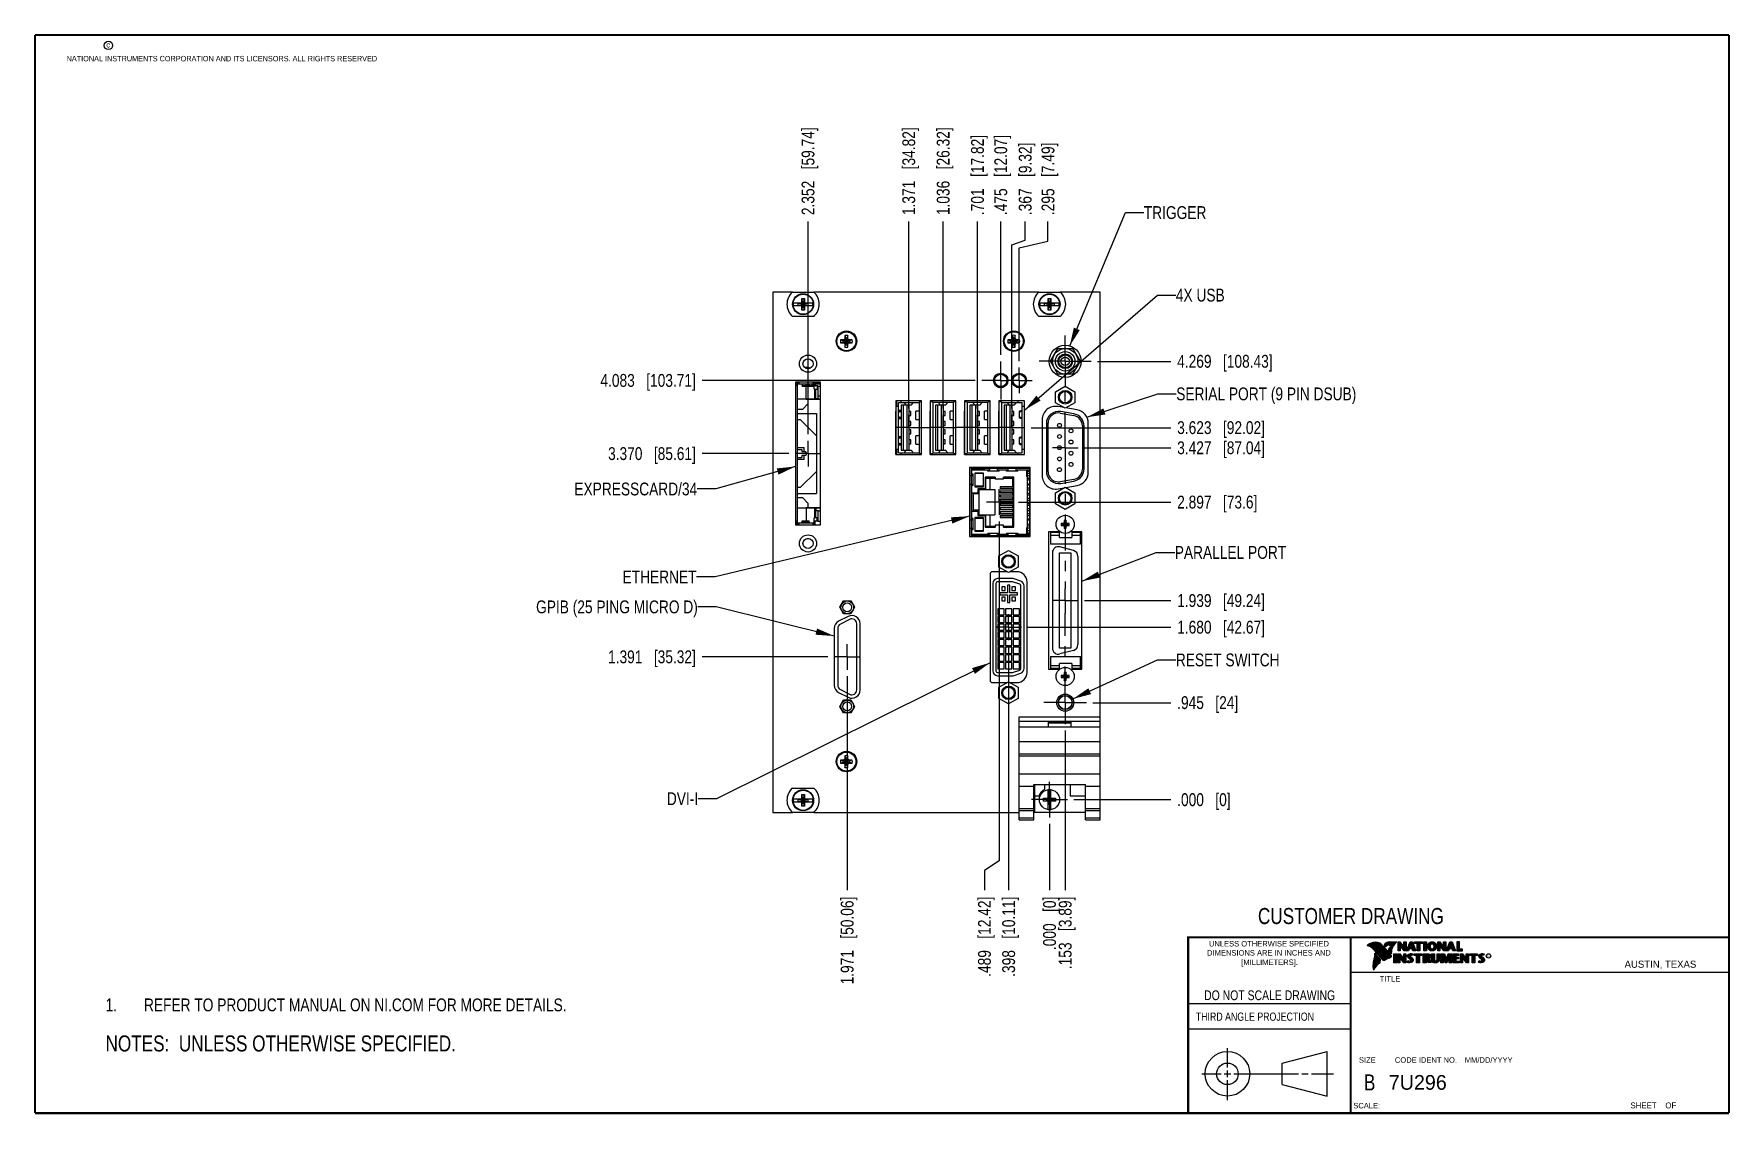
# Model space of a CAD drawing. Header units: inches. Extents: x 0.2 to 16.8, y 0.2 to 10.8.
import ezdxf

# ---------------------------------------------------------------- set-up
doc = ezdxf.new("R2010")
doc.units = ezdxf.units.IN
doc.header["$LTSCALE"] = 0.935
doc.header["$MEASUREMENT"] = 0
doc.linetypes.add('CENTER', pattern=[0.6, 0.375, -0.075, 0.075, -0.075])
doc.linetypes.add('PHANTOM', pattern=[0.8, 0.45, -0.05, 0.1, -0.05, 0.1, -0.05])
doc.layers.get('0').update_dxf_attribs({"linetype": 'CONTINUOUS'})
for name, color, linetype in [('02___PRT_ALL_AXES', 7, 'CONTINUOUS'), ('DATUMCURVES', 7, 'CONTINUOUS'), ('DEFAULT_1', 7, 'CENTER'), ('DETAIL', 7, 'CONTINUOUS'), ('DIMENSIONS', 7, 'CONTINUOUS'), ('THREAD', 7, 'CONTINUOUS')]:
    doc.layers.add(name, color=color, linetype=linetype)
doc.styles.get("Standard").update_dxf_attribs({"font": 'txt', "width": 0.8})
doc.styles.add('TEXTSTYLE_2', font='txt')
doc.styles.add('TEXTSTYLE_3', font='txt', dxfattribs={"width": 0.95})
doc.dimstyles.new('DIMSTYLE_1', dxfattribs={"dimtxt": 0.125, "dimasz": 0.18, "dimexe": 0.18, "dimexo": 0.0625, "dimgap": 0.09, "dimtad": 0, "dimtih": 1, "dimtoh": 1, "dimdec": 3, "dimzin": 4, "dimdsep": 46, "dimtxsty": 'STANDARD', "dimblk": '_FILLED', "dimblk1": '_FILLED', "dimblk2": '_FILLED', "dimcen": 0.09, "dimadec": 0, "dimazin": 0, "dimtp": 0.01, "dimtm": 0.01, "dimtfac": 1, "dimtdec": 3, "dimtofl": 0, "dimtmove": 0, "dimatfit": 3, "dimldrblk": '_FILLED', "dimfxl": 1, "dimtolj": 1, "dimtzin": 4, "dimarcsym": 0})
doc.dimstyles.get("Standard").update_dxf_attribs({"dimtxt": 0.125, "dimasz": 0.18, "dimexe": 0.18, "dimexo": 0.0625, "dimgap": 0.09, "dimtad": 0, "dimtih": 1, "dimtoh": 1, "dimdec": 3, "dimzin": 4, "dimdsep": 46, "dimtxsty": 'STANDARD', "dimblk": '_FILLED', "dimblk1": '_FILLED', "dimblk2": '_FILLED', "dimcen": 0.09, "dimadec": 0, "dimazin": 0, "dimtol": 1, "dimtp": 0.01, "dimtm": 0.01, "dimtfac": 1, "dimtdec": 3, "dimtofl": 0, "dimtmove": 0, "dimatfit": 3, "dimldrblk": '_FILLED', "dimfxl": 1, "dimtolj": 1, "dimtzin": 4, "dimarcsym": 0})

msp = doc.modelspace()

# ---------------------------------------------------------------- texts
at = {"color": 2, "linetype": 'CONTINUOUS', "attachment_point": 1, "line_spacing_factor": 0.9}
for s, insert, char_height, width in [('c', (0.946, 10.6893), 0.053, 0.0424), ('NATIONAL INSTRUMENTS CORPORATION AND ITS LICENSORS. ALL RIGHTS RESERVED', (0.5583, 10.5546), 0.053, 3.0104), ('THIRD ANGLE PROJECTION', (11.5564, 1.2384), 0.08, 1.408)]:
    msp.add_mtext(s, dxfattribs=dict(at, insert=insert, char_height=char_height, width=width))
at = {"color": 7, "linetype": 'CONTINUOUS', "attachment_point": 2, "line_spacing_factor": 0.9}
for s, insert, char_height, width in [('CUSTOMER DRAWING', (13.0668, 2.2564), 0.15625, 2), ('DO NOT SCALE DRAWING', (12.2754, 1.4542), 0.095, 1.52), ('B', (13.2497, 0.6361), 0.1562, 0.125)]:
    msp.add_mtext(s, dxfattribs=dict(at, insert=insert, char_height=char_height, width=width))
at = {"color": 2, "linetype": 'CONTINUOUS', "line_spacing_factor": 0.9}
for s, insert, char_height, width, attachment_point, style in [('DIMENSIONS ARE IN INCHES AND', (12.2688, 1.8465), 0.053254, 1.491112, 2, 'TEXTSTYLE_2'), ('UNLESS OTHERWISE SPECIFIED', (12.2688, 1.9352), 0.053254, 1.384604, 2, 'TEXTSTYLE_2'), ('[MILLIMETERS].', (12.2746, 1.7548), 0.053254, 0.745556, 2, 'TEXTSTYLE_2'), ('R', (14.3971, 1.8), 0.0217, 0.021738, 1, 'TEXTSTYLE_2'), ('AUSTIN, TEXAS', (15.7327, 1.7441), 0.069617, 0.905021, 1, 'TEXTSTYLE_2'), ('TITLE', (13.3474, 1.593), 0.05325, 0.26627, 1, 'TEXTSTYLE_2'), ('SIZE', (13.1451, 0.8027), 0.05325, 0.213016, 1, 'TEXTSTYLE_2'), ('CODE IDENT NO.', (13.7978, 0.8027), 0.053254, 0.708278, 2, 'TEXTSTYLE_3'), ('MM/DD/YYYY', (14.1765, 0.8027), 0.05325, 0.53254, 1, 'TEXTSTYLE_2'), ('SCALE:', (13.0904, 0.3585), 0.05325, 0.319524, 1, 'TEXTSTYLE_2'), ('SHEET    OF', (15.7892, 0.3625), 0.057262, 0.629882, 1, 'TEXTSTYLE_2')]:
    msp.add_mtext(s, dxfattribs=dict(at, insert=insert, char_height=char_height, width=width, attachment_point=attachment_point, style=style))
at = {"color": 7, "linetype": 'CONTINUOUS', "insert": (13.4363, 0.6298), "char_height": 0.14316, "width": 0.715775, "attachment_point": 1, "line_spacing_factor": 0.9, "style": 'TEXTSTYLE_2'}
msp.add_mtext('7U296', dxfattribs=at)
at = {"layer": 'DETAIL', "color": 2, "linetype": 'CONTINUOUS', "char_height": 0.125, "line_spacing_factor": 0.9}
for s, insert, width, attachment_point in [('TRIGGER', (11.05, 9.0913), 0.7, 1), ('4X USB', (11.362, 8.2877), 0.6, 1), ('SERIAL PORT (9 PIN DSUB)', (11.3659, 7.3258), 2.4, 1), ('EXPRESSCARD/34', (6.7003, 6.3995), 1.4, 3), ('PARALLEL PORT', (11.3514, 5.7817), 1.3, 1), ('ETHERNET', (6.6938, 5.5428), 0.8, 3), ('GPIB (25 PING MICRO D)', (6.7062, 5.2514), 2.2, 3), ('RESET SWITCH', (11.362, 4.7348), 1.2, 1), ('DVI-I', (6.7092, 3.3833), 0.5, 3)]:
    msp.add_mtext(s, dxfattribs=dict(at, insert=insert, width=width, attachment_point=attachment_point))

# ---------------------------------------------------------------- blocks, each defined once
blk = doc.blocks.new('*D0')
at = {"layer": 'DIMENSIONS', "color": 2, "linetype": 'CONTINUOUS'}
blk.add_line((8.161, 4.515), (8.161, 2.429), dxfattribs=at)
at = {"layer": 'DIMENSIONS', "color": 2, "linetype": 'CONTINUOUS', "insert": (8.098, 2.367), "char_height": 0.125, "width": 1.325, "attachment_point": 3, "rotation": 90, "line_spacing_factor": 0.9}
blk.add_mtext('1.971{\\Ftxt.shx;\\W1.000000;\\H0.125000; }[50.06]', dxfattribs=at)
blk = doc.blocks.new('_FILLED')
at = {"color": 0, "linetype": 'BYBLOCK'}
blk.add_solid([(0, 0), (-1, 0.174), (-1, -0.174)], dxfattribs=at)
blk = doc.blocks.new('*D1')
at = {"layer": 'DIMENSIONS', "color": 2, "linetype": 'CONTINUOUS'}
blk.add_line((10.472, 5.25), (11.313, 5.25), dxfattribs=at)
at = {"layer": 'DIMENSIONS', "color": 2, "linetype": 'CONTINUOUS', "insert": (11.375, 5.313), "char_height": 0.125, "width": 1.325, "attachment_point": 1, "line_spacing_factor": 0.9}
blk.add_mtext('1.939{\\Ftxt.shx;\\W1.000000;\\H0.125000; }[49.24]', dxfattribs=at)
blk = doc.blocks.new('*D2')
at = {"layer": 'DIMENSIONS', "color": 2, "linetype": 'CONTINUOUS'}
blk.add_line((10.131, 3.075), (10.131, 2.429), dxfattribs=at)
at = {"layer": 'DIMENSIONS', "color": 2, "linetype": 'CONTINUOUS', "insert": (10.069, 2.367), "char_height": 0.125, "width": 0.825, "attachment_point": 3, "rotation": 90, "line_spacing_factor": 0.9}
blk.add_mtext('.000{\\Ftxt.shx;\\W1.000000;\\H0.125000; }[0]', dxfattribs=at)
blk = doc.blocks.new('*D3')
at = {"layer": 'DIMENSIONS', "color": 2, "linetype": 'CONTINUOUS'}
blk.add_line((10.368, 3.312), (11.313, 3.312), dxfattribs=at)
at = {"layer": 'DIMENSIONS', "color": 2, "linetype": 'CONTINUOUS', "insert": (11.375, 3.374), "char_height": 0.125, "width": 0.825, "attachment_point": 1, "line_spacing_factor": 0.9}
blk.add_mtext('.000{\\Ftxt.shx;\\W1.000000;\\H0.125000; }[0]', dxfattribs=at)
blk = doc.blocks.new('*D4')
at = {"layer": 'DIMENSIONS', "color": 2, "linetype": 'CONTINUOUS'}
blk.add_line((10.555, 4.256), (11.313, 4.256), dxfattribs=at)
at = {"layer": 'DIMENSIONS', "color": 2, "linetype": 'CONTINUOUS', "insert": (11.375, 4.319), "char_height": 0.125, "width": 0.925, "attachment_point": 1, "line_spacing_factor": 0.9}
blk.add_mtext('.945{\\Ftxt.shx;\\W1.000000;\\H0.125000; }[24]', dxfattribs=at)
blk = doc.blocks.new('*D5')
at = {"layer": 'DIMENSIONS', "color": 2, "linetype": 'CONTINUOUS'}
blk.add_line((9.921, 4.991), (11.313, 4.991), dxfattribs=at)
at = {"layer": 'DIMENSIONS', "color": 2, "linetype": 'CONTINUOUS', "insert": (11.375, 5.054), "char_height": 0.125, "width": 1.325, "attachment_point": 1, "line_spacing_factor": 0.9}
blk.add_mtext('1.680{\\Ftxt.shx;\\W1.000000;\\H0.125000; }[42.67]', dxfattribs=at)
blk = doc.blocks.new('*D6')
at = {"layer": 'DIMENSIONS', "color": 2, "linetype": 'CONTINUOUS'}
blk.add_line((9.83, 6.209), (11.313, 6.209), dxfattribs=at)
at = {"layer": 'DIMENSIONS', "color": 2, "linetype": 'CONTINUOUS', "insert": (11.375, 6.272), "char_height": 0.125, "width": 1.225, "attachment_point": 1, "line_spacing_factor": 0.9}
blk.add_mtext('2.897{\\Ftxt.shx;\\W1.000000;\\H0.125000; }[73.6]', dxfattribs=at)
blk = doc.blocks.new('*D7')
at = {"layer": 'DIMENSIONS', "color": 2, "linetype": 'CONTINUOUS'}
blk.add_line((10.472, 6.738), (11.313, 6.738), dxfattribs=at)
at = {"layer": 'DIMENSIONS', "color": 2, "linetype": 'CONTINUOUS', "insert": (11.375, 6.801), "char_height": 0.125, "width": 1.325, "attachment_point": 1, "line_spacing_factor": 0.9}
blk.add_mtext('3.427{\\Ftxt.shx;\\W1.000000;\\H0.125000; }[87.04]', dxfattribs=at)
blk = doc.blocks.new('*D8')
at = {"layer": 'DIMENSIONS', "color": 2, "linetype": 'CONTINUOUS'}
blk.add_line((9.952, 6.934), (11.313, 6.934), dxfattribs=at)
at = {"layer": 'DIMENSIONS', "color": 2, "linetype": 'CONTINUOUS', "insert": (11.375, 6.997), "char_height": 0.125, "width": 1.325, "attachment_point": 1, "line_spacing_factor": 0.9}
blk.add_mtext('3.623{\\Ftxt.shx;\\W1.000000;\\H0.125000; }[92.02]', dxfattribs=at)
blk = doc.blocks.new('*D9')
at = {"layer": 'DIMENSIONS', "color": 2, "linetype": 'CONTINUOUS'}
blk.add_line((10.599, 7.58), (11.313, 7.58), dxfattribs=at)
at = {"layer": 'DIMENSIONS', "color": 2, "linetype": 'CONTINUOUS', "insert": (11.375, 7.643), "char_height": 0.125, "width": 1.425, "attachment_point": 1, "line_spacing_factor": 0.9}
blk.add_mtext('4.269{\\Ftxt.shx;\\W1.000000;\\H0.125000; }[108.43]', dxfattribs=at)
blk = doc.blocks.new('*D10')
at = {"layer": 'DIMENSIONS', "color": 2, "linetype": 'CONTINUOUS'}
blk.add_line((7.592, 6.682), (6.75, 6.682), dxfattribs=at)
at = {"layer": 'DIMENSIONS', "color": 2, "linetype": 'CONTINUOUS', "insert": (6.687, 6.744), "char_height": 0.125, "width": 1.325, "attachment_point": 3, "line_spacing_factor": 0.9}
blk.add_mtext('3.370{\\Ftxt.shx;\\W1.000000;\\H0.125000; }[85.61]', dxfattribs=at)
blk = doc.blocks.new('*D11')
at = {"layer": 'DIMENSIONS', "color": 2, "linetype": 'CONTINUOUS'}
blk.add_line((7.973, 4.702), (6.75, 4.702), dxfattribs=at)
at = {"layer": 'DIMENSIONS', "color": 2, "linetype": 'CONTINUOUS', "insert": (6.687, 4.765), "char_height": 0.125, "width": 1.325, "attachment_point": 3, "line_spacing_factor": 0.9}
blk.add_mtext('1.391{\\Ftxt.shx;\\W1.000000;\\H0.125000; }[35.32]', dxfattribs=at)
blk = doc.blocks.new('*D12')
at = {"layer": 'DIMENSIONS', "color": 2, "linetype": 'CONTINUOUS'}
blk.add_line((9.409, 7.395), (6.75, 7.395), dxfattribs=at)
at = {"layer": 'DIMENSIONS', "color": 2, "linetype": 'CONTINUOUS', "insert": (6.687, 7.457), "char_height": 0.125, "width": 1.425, "attachment_point": 3, "line_spacing_factor": 0.9}
blk.add_mtext('4.083{\\Ftxt.shx;\\W1.000000;\\H0.125000; }[103.71]', dxfattribs=at)
blk = doc.blocks.new('*D13')
at = {"layer": 'DIMENSIONS', "color": 2, "linetype": 'CONTINUOUS'}
blk.add_line((9.733, 4.804), (9.733, 2.429), dxfattribs=at)
at = {"layer": 'DIMENSIONS', "color": 2, "linetype": 'CONTINUOUS', "insert": (9.671, 2.367), "char_height": 0.125, "width": 1.225, "attachment_point": 3, "rotation": 90, "line_spacing_factor": 0.9}
blk.add_mtext('.398{\\Ftxt.shx;\\W1.000000;\\H0.125000; }[10.11]', dxfattribs=at)
blk = doc.blocks.new('*D14')
at = {"layer": 'DIMENSIONS', "color": 2, "linetype": 'CONTINUOUS'}
for p, q in [((9.642, 6.021), (9.642, 2.716)), ((9.642, 2.716), (9.498, 2.623)), ((9.498, 2.623), (9.498, 2.429))]:
    blk.add_line(p, q, dxfattribs=at)
at = {"layer": 'DIMENSIONS', "color": 2, "linetype": 'CONTINUOUS', "insert": (9.435, 2.367), "char_height": 0.125, "width": 1.225, "attachment_point": 3, "rotation": 90, "line_spacing_factor": 0.9}
blk.add_mtext('.489{\\Ftxt.shx;\\W1.000000;\\H0.125000; }[12.42]', dxfattribs=at)
blk = doc.blocks.new('*D15')
at = {"layer": 'DIMENSIONS', "color": 2, "linetype": 'CONTINUOUS'}
blk.add_line((10.284, 3.986), (10.284, 2.429), dxfattribs=at)
at = {"layer": 'DIMENSIONS', "color": 2, "linetype": 'CONTINUOUS', "insert": (10.222, 2.367), "char_height": 0.125, "width": 1.125, "attachment_point": 3, "rotation": 90, "line_spacing_factor": 0.9}
blk.add_mtext('.153{\\Ftxt.shx;\\W1.000000;\\H0.125000; }[3.89]', dxfattribs=at)
blk = doc.blocks.new('*D16')
at = {"layer": 'DIMENSIONS', "color": 2, "linetype": 'CONTINUOUS'}
blk.add_line((7.78, 6.87), (7.78, 8.942), dxfattribs=at)
at = {"layer": 'DIMENSIONS', "color": 2, "linetype": 'CONTINUOUS', "insert": (7.717, 9.004), "char_height": 0.125, "width": 1.325, "attachment_point": 1, "rotation": 90, "line_spacing_factor": 0.9}
blk.add_mtext('2.352{\\Ftxt.shx;\\W1.000000;\\H0.125000; }[59.74]', dxfattribs=at)
blk = doc.blocks.new('*D17')
at = {"layer": 'DIMENSIONS', "color": 2, "linetype": 'CONTINUOUS'}
blk.add_line((8.761, 7.122), (8.761, 8.942), dxfattribs=at)
at = {"layer": 'DIMENSIONS', "color": 2, "linetype": 'CONTINUOUS', "insert": (8.698, 9.004), "char_height": 0.125, "width": 1.325, "attachment_point": 1, "rotation": 90, "line_spacing_factor": 0.9}
blk.add_mtext('1.371{\\Ftxt.shx;\\W1.000000;\\H0.125000; }[34.82]', dxfattribs=at)
blk = doc.blocks.new('*D18')
at = {"layer": 'DIMENSIONS', "color": 2, "linetype": 'CONTINUOUS'}
blk.add_line((9.095, 7.122), (9.095, 8.942), dxfattribs=at)
at = {"layer": 'DIMENSIONS', "color": 2, "linetype": 'CONTINUOUS', "insert": (9.033, 9.004), "char_height": 0.125, "width": 1.325, "attachment_point": 1, "rotation": 90, "line_spacing_factor": 0.9}
blk.add_mtext('1.036{\\Ftxt.shx;\\W1.000000;\\H0.125000; }[26.32]', dxfattribs=at)
blk = doc.blocks.new('*D19')
at = {"layer": 'DIMENSIONS', "color": 2, "linetype": 'CONTINUOUS'}
blk.add_line((9.43, 7.122), (9.43, 8.942), dxfattribs=at)
at = {"layer": 'DIMENSIONS', "color": 2, "linetype": 'CONTINUOUS', "insert": (9.367, 9.004), "char_height": 0.125, "width": 1.225, "attachment_point": 1, "rotation": 90, "line_spacing_factor": 0.9}
blk.add_mtext('.701{\\Ftxt.shx;\\W1.000000;\\H0.125000; }[17.82]', dxfattribs=at)
blk = doc.blocks.new('*D20')
at = {"layer": 'DIMENSIONS', "color": 2, "linetype": 'CONTINUOUS'}
for p, q in [((9.894, 8.76), (9.894, 8.942)), ((9.765, 8.714), (9.894, 8.76)), ((9.765, 7.122), (9.765, 8.714))]:
    blk.add_line(p, q, dxfattribs=at)
at = {"layer": 'DIMENSIONS', "color": 2, "linetype": 'CONTINUOUS', "insert": (9.832, 9.004), "char_height": 0.125, "width": 1.125, "attachment_point": 1, "rotation": 90, "line_spacing_factor": 0.9}
blk.add_mtext('.367{\\Ftxt.shx;\\W1.000000;\\H0.125000; }[9.32]', dxfattribs=at)
blk = doc.blocks.new('*D21')
at = {"layer": 'DIMENSIONS', "color": 2, "linetype": 'CONTINUOUS'}
blk.add_line((9.656, 7.642), (9.656, 8.942), dxfattribs=at)
at = {"layer": 'DIMENSIONS', "color": 2, "linetype": 'CONTINUOUS', "insert": (9.594, 9.004), "char_height": 0.125, "width": 1.225, "attachment_point": 1, "rotation": 90, "line_spacing_factor": 0.9}
blk.add_mtext('.475{\\Ftxt.shx;\\W1.000000;\\H0.125000; }[12.07]', dxfattribs=at)
blk = doc.blocks.new('*D22')
at = {"layer": 'DIMENSIONS', "color": 2, "linetype": 'CONTINUOUS'}
for p, q in [((10.116, 8.751), (10.116, 8.942)), ((9.836, 8.686), (10.116, 8.751)), ((9.836, 7.582), (9.836, 8.686))]:
    blk.add_line(p, q, dxfattribs=at)
at = {"layer": 'DIMENSIONS', "color": 2, "linetype": 'CONTINUOUS', "insert": (10.054, 9.004), "char_height": 0.125, "width": 1.125, "attachment_point": 1, "rotation": 90, "line_spacing_factor": 0.9}
blk.add_mtext('.295{\\Ftxt.shx;\\W1.000000;\\H0.125000; }[7.49]', dxfattribs=at)
blk = doc.blocks.new('NOTES_HEADER_BL0', base_point=(3.1215, 0.9375))
at = {"layer": 'DETAIL', "color": 2, "linetype": 'CONTINUOUS', "width": 0.8}
blk.add_text('NOTES:  UNLESS OTHERWISE SPECIFIED.', height=0.156, dxfattribs=at).set_placement((0.9375, 0.8595))
blk = doc.blocks.new('CUSTOM_NOTE_BL1', base_point=(3.675, 1.312))
at = {"layer": 'DETAIL', "color": 2, "linetype": 'CONTINUOUS', "width": 0.8}
for s, p in [('1.', (0.938, 1.25)), ('REFER TO PRODUCT MANUAL ON NI.COM FOR MORE DETAILS.', (1.312, 1.25))]:
    blk.add_text(s, height=0.125, dxfattribs=at).set_placement(p)

# ---------------------------------------------------------------- dimensions: what is measured, and where the dimension line sits
at = {"layer": 'DIMENSIONS', "color": 2, "linetype": 'CONTINUOUS'}
for feature_location, offset, dtype, origin, picture, middle in [((7.7795, 6.8695), (0, 2.0725), 1, (10.1314, 6.807), '*D16', (7.7795, 9.667)), ((8.7606, 7.1218), (0, 1.8202), 1, (10.1314, 7.0593), '*D17', (8.7606, 9.667)), ((9.0953, 7.1218), (0, 1.8202), 1, (10.1314, 7.0593), '*D18', (9.0953, 9.667)), ((9.42994, 7.12184), (0, 1.82016), 1, (10.1314, 7.05934), '*D19', (9.42994, 9.617)), ((9.6564, 7.6423), (0, 1.2997), 1, (10.1314, 7.5798), '*D21', (9.6564, 9.617)), ((9.7645862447, 7.1218384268), (0.1295111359, 1.8201607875), 0, (10.1313972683, 7.0593384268), '*D20', (9.8940973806, 9.5669992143)), ((9.8363972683, 7.5824492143), (0.2796703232, 1.35955), 0, (10.1313972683, 7.5199492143), '*D22', (10.1160675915, 9.5669992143)), ((10.5994, 7.5803), (0.7135, 0), 0, (10.5369, 3.3116), '*D9', (12.0879, 7.5803)), ((9.4089, 7.3948), (-2.659, 0), 0, (9.4714, 3.3116), '*D12', (5.6749, 7.3948)), ((9.9521, 6.9343), (1.3608, 0), 0, (9.8896, 3.3116), '*D8', (12.0379, 6.9343)), ((10.472, 6.7385), (0.8409, 0), 0, (10.4095, 3.3116), '*D7', (12.0379, 6.7385)), ((7.5919, 6.6819), (-0.8421, 0), 0, (7.6544, 3.3116), '*D10', (5.7249, 6.6819)), ((9.83, 6.209), (1.4829, 0), 0, (9.7675, 3.3116), '*D6', (11.9879, 6.209)), ((9.6423972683, 6.0214392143), (-0.1445209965, -3.59235), 0, (10.1313972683, 6.0839392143), '*D14', (9.6322983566, 1.5305900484)), ((10.472, 5.2503), (0.8409, 0), 0, (10.3054, 3.3116), '*D1', (12.0379, 5.2503)), ((9.921, 4.9913), (1.3919, 0), 0, (9.8585, 3.3116), '*D5', (12.0379, 4.9913)), ((9.7335, 4.8038), (0, -2.3748), 1, (10.1314, 4.8663), '*D13', (9.8679, 1.5306)), ((7.9729, 4.7023), (-1.223, 0), 0, (8.0354, 3.3116), '*D11', (5.7249, 4.7023)), ((8.1605, 4.5147), (0, -2.0856), 1, (10.1314, 3.1376), '*D0', (8.295, 1.4359)), ((10.5549, 4.2563), (0.758, 0), 0, (10.4924, 3.3116), '*D4', (11.8379, 4.2563)), ((10.2844, 3.9858), (0, -1.5567), 1, (10.1314, 4.0483), '*D15', (10.3964, 1.5806)), ((10.3678972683, 3.3115892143), (0.945, 0), 0, (10.3053972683, 3.3115892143), '*D3', (11.7878972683, 3.3115892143)), ((10.1313972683, 3.0750892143), (0, -0.646), 1, (10.1313972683, 3.1375892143), '*D2', (10.2434156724, 1.7305900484))]:
    dim = msp.add_ordinate_dim(feature_location=feature_location, offset=offset, dtype=dtype, origin=origin, dimstyle='DIMSTYLE_1', dxfattribs=at)
    dim.commit()
    dim.dimension.update_dxf_attribs({"geometry": picture, "text_midpoint": middle})

# ---------------------------------------------------------------- linework, layer by layer
at = {"color": 7, "linetype": 'CONTINUOUS'}
for p, q in [((7.4374, 8.2545), (7.4374, 3.1875)), ((7.6276, 8.2545), (7.4374, 8.2545)), ((7.6276, 8.255), (7.8351, 8.255)), ((7.6367, 8.1503), (7.7197, 8.1503)), ((7.6367, 8.1227), (7.7197, 8.1227)), ((7.6829, 8.1248), (7.6829, 8.1482)), ((7.6829, 8.1482), (7.7799, 8.1248)), ((7.7197, 8.1482), (7.6829, 8.1482)), ((7.6829, 8.1248), (7.7799, 8.1482)), ((7.6829, 8.1248), (7.7197, 8.1248)), ((7.7176, 8.0794), (7.7452, 8.1936)), ((7.7176, 8.1503), (7.7176, 8.1936)), ((7.7452, 8.0794), (7.7176, 8.1936)), ((7.7176, 8.1936), (7.7452, 8.1936)), ((7.7176, 8.0794), (7.7176, 8.1227)), ((7.7197, 8.1503), (7.7197, 8.1482)), ((7.7197, 8.1248), (7.7431, 8.1482)), ((7.7431, 8.1248), (7.7197, 8.1482)), ((7.7197, 8.1227), (7.7197, 8.1248)), ((7.7431, 8.1503), (7.7431, 8.1482)), ((7.7431, 8.1503), (7.826, 8.1503)), ((7.7799, 8.1482), (7.7431, 8.1482)), ((7.7431, 8.1227), (7.7431, 8.1248)), ((7.7431, 8.1248), (7.7799, 8.1248)), ((7.7431, 8.1227), (7.826, 8.1227)), ((7.7452, 8.1936), (7.7452, 8.1503)), ((7.7452, 8.1227), (7.7452, 8.0794)), ((7.7799, 8.1248), (7.7799, 8.1482)), ((10.0276, 8.2545), (7.8351, 8.2545)), ((10.0276, 8.255), (10.2351, 8.255)), ((10.0367, 8.1503), (10.1197, 8.1503)), ((10.0367, 8.1227), (10.1197, 8.1227)), ((10.0829, 8.1248), (10.0829, 8.1482)), ((10.0829, 8.1248), (10.1799, 8.1482)), ((10.1197, 8.1482), (10.0829, 8.1482)), ((10.0829, 8.1482), (10.1799, 8.1248)), ((10.0829, 8.1248), (10.1197, 8.1248)), ((10.1176, 8.0794), (10.1452, 8.1936)), ((10.1176, 8.1503), (10.1176, 8.1936)), ((10.1452, 8.0794), (10.1176, 8.1936)), ((10.1176, 8.1936), (10.1452, 8.1936)), ((10.1176, 8.0794), (10.1176, 8.1227)), ((10.1197, 8.1503), (10.1197, 8.1482)), ((10.1197, 8.1248), (10.1431, 8.1482)), ((10.1197, 8.1482), (10.1431, 8.1248)), ((10.1197, 8.1227), (10.1197, 8.1248)), ((10.1431, 8.1503), (10.1431, 8.1482)), ((10.1431, 8.1503), (10.226, 8.1503)), ((10.1799, 8.1482), (10.1431, 8.1482)), ((10.1431, 8.1227), (10.1431, 8.1248)), ((10.1431, 8.1248), (10.1799, 8.1248)), ((10.1431, 8.1227), (10.226, 8.1227)), ((10.1452, 8.1936), (10.1452, 8.1503)), ((10.1452, 8.1227), (10.1452, 8.0794)), ((10.1799, 8.1248), (10.1799, 8.1482)), ((10.6254, 8.2545), (10.2351, 8.2545)), ((10.6254, 3.1166), (10.6254, 8.2545)), ((7.8351, 8.018), (7.6276, 8.018)), ((7.7452, 8.0794), (7.7176, 8.0794)), ((10.2351, 8.018), (10.0276, 8.018)), ((10.1452, 8.0794), (10.1176, 8.0794)), ((8.0965, 7.7894), (8.1188, 7.7821)), ((8.1257, 7.7894), (8.0965, 7.7894)), ((8.0965, 7.7602), (8.1188, 7.7675)), ((8.1188, 7.7821), (8.1875, 7.7675)), ((8.1188, 7.7675), (8.1875, 7.7821)), ((8.1203, 7.7821), (8.1188, 7.7821)), ((8.1188, 7.7675), (8.1203, 7.7675)), ((8.1365, 7.7915), (8.1203, 7.7821)), ((8.1257, 7.7894), (8.1203, 7.7821)), ((8.1203, 7.7821), (8.186, 7.7675)), ((8.1203, 7.7675), (8.186, 7.7821)), ((8.1257, 7.7602), (8.1203, 7.7675)), ((8.1203, 7.7675), (8.1365, 7.7582)), ((8.1339, 7.7941), (8.1257, 7.7894)), ((8.1386, 7.8023), (8.1339, 7.7941)), ((8.1339, 7.7555), (8.1725, 7.7941)), ((8.1725, 7.7555), (8.1339, 7.7941)), ((8.1459, 7.8077), (8.1365, 7.7915)), ((8.1386, 7.8314), (8.1386, 7.8023)), ((8.1386, 7.8314), (8.1459, 7.8091)), ((8.1386, 7.8023), (8.1459, 7.8077)), ((8.1459, 7.7405), (8.1604, 7.8091)), ((8.1459, 7.8091), (8.1459, 7.8077)), ((8.1604, 7.7405), (8.1459, 7.8091)), ((8.1459, 7.742), (8.1604, 7.8077)), ((8.1604, 7.742), (8.1459, 7.8077)), ((8.1677, 7.8314), (8.1604, 7.8091)), ((8.1604, 7.8077), (8.1604, 7.8091)), ((8.1698, 7.7915), (8.1604, 7.8077)), ((8.1677, 7.8023), (8.1604, 7.8077)), ((8.1677, 7.8023), (8.1677, 7.8314)), ((8.1725, 7.7941), (8.1677, 7.8023)), ((8.186, 7.7821), (8.1698, 7.7915)), ((8.1698, 7.7582), (8.186, 7.7675)), ((8.1806, 7.7894), (8.1725, 7.7941)), ((8.1806, 7.7894), (8.186, 7.7821)), ((8.2098, 7.7894), (8.1806, 7.7894)), ((8.1806, 7.7602), (8.186, 7.7675)), ((8.1875, 7.7821), (8.186, 7.7821)), ((8.186, 7.7675), (8.1875, 7.7675)), ((8.2098, 7.7894), (8.1875, 7.7821)), ((8.2098, 7.7602), (8.1875, 7.7675)), ((9.7559, 7.7909), (9.7268, 7.7909)), ((9.7268, 7.7909), (9.7491, 7.7836)), ((9.7268, 7.7617), (9.7491, 7.769)), ((9.7491, 7.769), (9.8177, 7.7836)), ((9.7505, 7.7836), (9.7491, 7.7836)), ((9.7491, 7.7836), (9.8177, 7.769)), ((9.7491, 7.769), (9.7505, 7.769)), ((9.7668, 7.7929), (9.7505, 7.7836)), ((9.7559, 7.7909), (9.7505, 7.7836)), ((9.7505, 7.769), (9.8163, 7.7836)), ((9.7505, 7.7836), (9.8163, 7.769)), ((9.7559, 7.7617), (9.7505, 7.769)), ((9.7505, 7.769), (9.7668, 7.7597)), ((9.7641, 7.7956), (9.7559, 7.7909)), ((9.7688, 7.8038), (9.7641, 7.7956)), ((9.7641, 7.757), (9.8027, 7.7956)), ((9.7641, 7.7956), (9.8027, 7.757)), ((9.7761, 7.8092), (9.7668, 7.7929)), ((9.7688, 7.8329), (9.7688, 7.8038)), ((9.7688, 7.8329), (9.7761, 7.8106)), ((9.7688, 7.8038), (9.7761, 7.8092)), ((9.7761, 7.742), (9.7907, 7.8106)), ((9.7761, 7.8106), (9.7761, 7.8092)), ((9.7907, 7.742), (9.7761, 7.8106)), ((9.7761, 7.7434), (9.7907, 7.8092)), ((9.7907, 7.7434), (9.7761, 7.8092)), ((9.798, 7.8329), (9.7907, 7.8106)), ((9.7907, 7.8092), (9.7907, 7.8106)), ((9.8, 7.7929), (9.7907, 7.8092)), ((9.798, 7.8038), (9.7907, 7.8092)), ((9.798, 7.8038), (9.798, 7.8329)), ((9.8027, 7.7956), (9.798, 7.8038)), ((9.8163, 7.7836), (9.8, 7.7929)), ((9.8, 7.7597), (9.8163, 7.769)), ((9.8109, 7.7909), (9.8027, 7.7956)), ((9.8109, 7.7909), (9.8163, 7.7836)), ((9.84, 7.7909), (9.8109, 7.7909)), ((9.8109, 7.7617), (9.8163, 7.769)), ((9.8177, 7.7836), (9.8163, 7.7836)), ((9.8163, 7.769), (9.8177, 7.769)), ((9.84, 7.7909), (9.8177, 7.7836)), ((9.84, 7.7617), (9.8177, 7.769)), ((8.0965, 7.7602), (8.1257, 7.7602)), ((8.1257, 7.7602), (8.1339, 7.7555)), ((8.1339, 7.7555), (8.1386, 7.7473)), ((8.1365, 7.7582), (8.1459, 7.742)), ((8.1386, 7.7473), (8.1386, 7.7182)), ((8.1386, 7.7473), (8.1459, 7.742)), ((8.1386, 7.7182), (8.1459, 7.7405)), ((8.1459, 7.742), (8.1459, 7.7405)), ((8.1604, 7.742), (8.1698, 7.7582)), ((8.1677, 7.7473), (8.1604, 7.742)), ((8.1604, 7.7405), (8.1604, 7.742)), ((8.1677, 7.7182), (8.1604, 7.7405)), ((8.1677, 7.7473), (8.1725, 7.7555)), ((8.1677, 7.7182), (8.1677, 7.7473)), ((8.1725, 7.7555), (8.1806, 7.7602)), ((8.1806, 7.7602), (8.2098, 7.7602)), ((9.7268, 7.7617), (9.7559, 7.7617)), ((9.7559, 7.7617), (9.7641, 7.757)), ((9.7641, 7.757), (9.7688, 7.7488)), ((9.7668, 7.7597), (9.7761, 7.7434)), ((9.7688, 7.7488), (9.7688, 7.7197)), ((9.7688, 7.7488), (9.7761, 7.7434)), ((9.7688, 7.7197), (9.7761, 7.742)), ((9.7761, 7.7434), (9.7761, 7.742)), ((9.7907, 7.7434), (9.8, 7.7597)), ((9.798, 7.7488), (9.7907, 7.7434)), ((9.7907, 7.742), (9.7907, 7.7434)), ((9.798, 7.7197), (9.7907, 7.742)), ((9.798, 7.7488), (9.8027, 7.757)), ((9.798, 7.7197), (9.798, 7.7488)), ((9.8027, 7.757), (9.8109, 7.7617)), ((9.8109, 7.7617), (9.84, 7.7617)), ((10.1401, 7.5803), (10.2122, 7.7053)), ((10.2122, 7.7053), (10.3566, 7.7053)), ((10.3566, 7.7053), (10.4287, 7.5803)), ((7.789, 7.5087), (7.7701, 7.5087)), ((9.6306, 7.4598), (9.6822, 7.4598)), ((9.8106, 7.4598), (9.8622, 7.4598)), ((10.2122, 7.4553), (10.1401, 7.5803)), ((10.3566, 7.4553), (10.2122, 7.4553)), ((10.4287, 7.5803), (10.3566, 7.4553)), ((7.6565, 7.3759), (7.6565, 5.9879)), ((7.9025, 7.3759), (7.6565, 7.3759)), ((7.6738, 7.3414), (7.6565, 7.3414)), ((7.664, 7.3414), (7.664, 7.3759)), ((7.6896, 7.367), (7.664, 7.367)), ((7.6738, 7.3571), (7.6738, 6.0067)), ((7.8392, 7.3571), (7.6738, 7.3571)), ((7.6817, 7.367), (7.6817, 7.3759)), ((7.6896, 7.3759), (7.6896, 7.3571)), ((7.7329, 7.3459), (7.719, 7.3571)), ((7.7211, 7.3554), (7.7211, 7.3355)), ((7.7211, 7.3367), (7.7263, 7.3386)), ((7.8294, 7.3355), (7.7211, 7.3355)), ((7.7293, 7.3488), (7.7263, 7.3475)), ((7.7329, 7.3415), (7.7263, 7.3386)), ((7.7329, 7.3459), (7.7329, 7.3415)), ((7.7329, 7.3453), (7.7565, 7.3453)), ((7.7565, 7.3459), (7.7704, 7.3571)), ((7.7565, 7.3415), (7.7565, 7.3459)), ((7.7631, 7.3386), (7.7565, 7.3415)), ((7.7631, 7.3475), (7.7601, 7.3488)), ((7.7624, 7.2115), (7.7624, 7.3355)), ((7.7683, 7.3367), (7.7631, 7.3386)), ((7.7683, 7.3355), (7.7683, 7.3554)), ((7.7683, 7.3453), (7.7801, 7.3453)), ((7.7939, 7.3459), (7.7745, 7.3571)), ((7.7801, 7.3459), (7.7821, 7.3475)), ((7.7801, 7.3415), (7.7801, 7.3459)), ((7.7821, 7.3406), (7.7801, 7.3415)), ((7.7821, 7.3527), (7.7821, 7.3355)), ((7.7856, 7.3469), (7.7821, 7.346)), ((7.7873, 7.3475), (7.7856, 7.3469)), ((7.7873, 7.3475), (7.7895, 7.3485)), ((7.7873, 7.3439), (7.7873, 7.3475)), ((7.7873, 7.3386), (7.7873, 7.3439)), ((7.7939, 7.3415), (7.7873, 7.3386)), ((7.7939, 7.3459), (7.7939, 7.3415)), ((7.7939, 7.3453), (7.8175, 7.3453)), ((7.8175, 7.3459), (7.8259, 7.3571)), ((7.8175, 7.3415), (7.8175, 7.3459)), ((7.8242, 7.3386), (7.8175, 7.3415)), ((7.82, 7.3493), (7.8242, 7.3475)), ((7.8242, 7.3475), (7.8242, 7.3386)), ((7.8253, 7.3471), (7.8242, 7.3475)), ((7.8294, 7.3561), (7.8251, 7.3561)), ((7.8274, 7.3759), (7.8274, 7.3571)), ((7.9025, 7.3709), (7.8274, 7.3709)), ((7.9025, 7.367), (7.8274, 7.367)), ((7.8294, 7.3355), (7.8294, 7.3561)), ((7.8392, 7.3079), (7.8392, 7.3571)), ((7.8766, 7.3414), (7.8392, 7.3414)), ((7.8392, 7.3079), (7.8786, 7.3079)), ((7.8431, 7.3079), (7.8431, 7.2174)), ((7.849, 7.3689), (7.849, 7.3414)), ((7.9025, 7.3571), (7.849, 7.3571)), ((7.853, 7.3079), (7.853, 7.2174)), ((7.8687, 7.3414), (7.8687, 7.3079)), ((7.8766, 7.3414), (7.8766, 7.3079)), ((7.8766, 7.3394), (7.9025, 7.3394)), ((7.8766, 7.3197), (7.8786, 7.3197)), ((7.8786, 7.2174), (7.8786, 7.3394)), ((7.9025, 5.9879), (7.9025, 7.3759)), ((9.6306, 7.3298), (9.6822, 7.3298)), ((9.8106, 7.3298), (9.8622, 7.3298)), ((10.1909, 7.2845), (10.2844, 7.3385)), ((10.1909, 7.1765), (10.1909, 7.2845)), ((10.2844, 7.3385), (10.3779, 7.2845)), ((10.3779, 7.2845), (10.3779, 7.1765)), ((7.9025, 7.2105), (7.6738, 7.2105)), ((7.725, 7.1111), (7.6738, 7.1111)), ((7.7821, 7.1682), (7.725, 7.1111)), ((7.7624, 7.2115), (7.9025, 7.2115)), ((7.7821, 7.1682), (7.7821, 7.2105)), ((7.8431, 7.2174), (7.8786, 7.2174)), ((7.8579, 7.2105), (7.8579, 7.2174)), ((7.9025, 7.242), (7.8786, 7.242)), ((8.6348, 7.194), (8.6348, 6.674)), ((8.8848, 7.194), (8.6348, 7.194)), ((8.6348, 7.143), (8.6599, 7.143)), ((8.6433, 7.143), (8.6433, 7.194)), ((8.6599, 6.6883), (8.6599, 7.1804)), ((8.6599, 7.1804), (8.8614, 7.1804)), ((8.6847, 7.194), (8.6847, 7.1804)), ((8.6874, 7.1528), (8.6874, 6.7158)), ((8.7599, 7.1528), (8.6874, 7.1528)), ((8.7047, 7.1528), (8.7047, 6.7158)), ((8.7321, 7.1576), (8.7318, 7.158)), ((8.7321, 7.1576), (8.7876, 7.1576)), ((8.7425, 7.1528), (8.7425, 6.7158)), ((8.7599, 7.1528), (8.7599, 6.7158)), ((8.7876, 7.1576), (8.788, 7.158)), ((8.8614, 7.1857), (8.8614, 6.6829)), ((8.8788, 7.1857), (8.8614, 7.1857)), ((8.8788, 7.1857), (8.8788, 7.194)), ((8.8848, 6.674), (8.8848, 7.194)), ((8.9694, 7.194), (8.9694, 6.674)), ((9.2194, 7.194), (8.9694, 7.194)), ((8.9772, 7.194), (8.9772, 7.1857)), ((8.9945, 7.1857), (8.9772, 7.1857)), ((8.9945, 7.1857), (8.9945, 6.6829)), ((9.1961, 7.1804), (8.9945, 7.1804)), ((9.0221, 7.1528), (9.0221, 6.7158)), ((9.0945, 7.1528), (9.0221, 7.1528)), ((9.0394, 7.1528), (9.0394, 6.7158)), ((9.0668, 7.1576), (9.0664, 7.158)), ((9.0668, 7.1576), (9.1223, 7.1576)), ((9.0772, 7.1528), (9.0772, 6.7158)), ((9.0945, 7.1528), (9.0945, 6.7158)), ((9.1223, 7.1576), (9.1226, 7.158)), ((9.1961, 6.6829), (9.1961, 7.1857)), ((9.2134, 7.1857), (9.1961, 7.1857)), ((9.2134, 7.1857), (9.2134, 7.194)), ((9.2194, 6.674), (9.2194, 7.194)), ((9.3038, 7.194), (9.3038, 6.674)), ((9.5538, 7.194), (9.3038, 7.194)), ((9.3118, 7.194), (9.3118, 7.1857)), ((9.3292, 7.1857), (9.3118, 7.1857)), ((9.3292, 7.1857), (9.3292, 6.6829)), ((9.5307, 7.1804), (9.3292, 7.1804)), ((9.3567, 7.1528), (9.3567, 6.7158)), ((9.4292, 7.1528), (9.3567, 7.1528)), ((9.374, 7.1528), (9.374, 6.7158)), ((9.4014, 7.1576), (9.4011, 7.158)), ((9.4014, 7.1576), (9.4569, 7.1576)), ((9.4118, 7.1528), (9.4118, 6.7158)), ((9.4292, 7.1528), (9.4292, 6.7158)), ((9.4569, 7.1576), (9.4573, 7.158)), ((9.5307, 6.6829), (9.5307, 7.1857)), ((9.5481, 7.1857), (9.5307, 7.1857)), ((9.5481, 7.1857), (9.5481, 7.194)), ((9.5538, 6.674), (9.5538, 7.194)), ((9.6384, 7.194), (9.6384, 6.674)), ((9.8884, 7.194), (9.6384, 7.194)), ((9.6465, 7.194), (9.6465, 7.1857)), ((9.6638, 7.1857), (9.6465, 7.1857)), ((9.6638, 7.1857), (9.6638, 6.6829)), ((9.6638, 7.1804), (9.8654, 7.1804)), ((9.6914, 7.1528), (9.6914, 6.7158)), ((9.7638, 7.1528), (9.6914, 7.1528)), ((9.7087, 7.1528), (9.7087, 6.7158)), ((9.7361, 7.1576), (9.7357, 7.158)), ((9.736, 7.1576), (9.7916, 7.1576)), ((9.7465, 7.1528), (9.7465, 6.7158)), ((9.7638, 7.1528), (9.7638, 6.7158)), ((9.7915, 7.1576), (9.7919, 7.158)), ((9.8256, 7.1804), (9.8256, 7.194)), ((9.8654, 6.6883), (9.8654, 7.1804)), ((9.8654, 7.143), (9.8884, 7.143)), ((9.8884, 6.674), (9.8884, 7.194)), ((10.2844, 7.1225), (10.1909, 7.1765)), ((10.2729, 7.1292), (10.2143, 7.1395)), ((10.3779, 7.1765), (10.2844, 7.1225)), ((10.4003, 7.1067), (10.2905, 7.1261)), ((7.6738, 7.0717), (7.8608, 7.0717)), ((7.6738, 7.0126), (7.7034, 7.0126)), ((7.7034, 7.0126), (7.8608, 6.8552)), ((7.8608, 7.0717), (7.8608, 6.2922)), ((8.6599, 7.1025), (8.6657, 7.1015)), ((8.6657, 7.0233), (8.6599, 7.0224)), ((8.6667, 7.1013), (8.6795, 7.0984)), ((8.6795, 7.0264), (8.6667, 7.0235)), ((8.6804, 7.1001), (8.6799, 7.1002)), ((8.6799, 7.0246), (8.6804, 7.0247)), ((8.6874, 7.0984), (8.6804, 7.1001)), ((8.6804, 7.0247), (8.6874, 7.0264)), ((8.7815, 7.0918), (8.7599, 7.0918)), ((8.7599, 7.0524), (8.7815, 7.0524)), ((8.7815, 6.9934), (8.7599, 6.9934)), ((8.7599, 6.954), (8.7815, 6.954)), ((8.7815, 7.0524), (8.7815, 7.0918)), ((8.7815, 6.954), (8.7815, 6.9934)), ((8.8288, 7.0131), (8.8288, 7.0965)), ((8.8614, 7.0965), (8.8288, 7.0965)), ((8.8288, 7.0131), (8.8614, 7.0131)), ((9.1162, 7.0918), (9.0945, 7.0918)), ((9.0945, 7.0524), (9.1162, 7.0524)), ((9.1162, 6.9934), (9.0945, 6.9934)), ((9.0945, 6.954), (9.1162, 6.954)), ((9.1162, 7.0524), (9.1162, 7.0918)), ((9.1162, 6.954), (9.1162, 6.9934)), ((9.1634, 7.0131), (9.1634, 7.0965)), ((9.1961, 7.0965), (9.1634, 7.0965)), ((9.1634, 7.0131), (9.1961, 7.0131)), ((9.4508, 7.0918), (9.4292, 7.0918)), ((9.4292, 7.0524), (9.4508, 7.0524)), ((9.4508, 6.9934), (9.4292, 6.9934)), ((9.4292, 6.954), (9.4508, 6.954)), ((9.4508, 7.0524), (9.4508, 7.0918)), ((9.4508, 6.954), (9.4508, 6.9934)), ((9.4981, 7.0131), (9.4981, 7.0965)), ((9.5307, 7.0965), (9.4981, 7.0965)), ((9.4981, 7.0131), (9.5307, 7.0131)), ((9.7855, 7.0918), (9.7638, 7.0918)), ((9.7638, 7.0524), (9.7855, 7.0524)), ((9.7855, 6.9934), (9.7638, 6.9934)), ((9.7638, 6.954), (9.7855, 6.954)), ((9.7855, 7.0524), (9.7855, 7.0918)), ((9.7855, 6.954), (9.7855, 6.9934)), ((9.8398, 7.0296), (9.8398, 7.0952)), ((10.0594, 7.0095), (10.0594, 6.4675)), ((10.1009, 6.9733), (10.1009, 6.5093)), ((10.1174, 6.5051), (10.1174, 6.9775)), ((10.2348, 7.076), (10.3688, 7.0523)), ((10.3687, 7.0691), (10.2417, 7.0915)), ((10.4514, 6.9538), (10.4514, 6.5288)), ((10.4679, 6.5317), (10.4679, 6.9509)), ((10.5094, 6.5003), (10.5094, 6.9767)), ((8.6599, 6.8462), (8.6657, 6.8452)), ((8.6667, 6.845), (8.6795, 6.8421)), ((8.6804, 6.8438), (8.6799, 6.8439)), ((8.6874, 6.8421), (8.6804, 6.8438)), ((8.7815, 6.9146), (8.7599, 6.9146)), ((8.7599, 6.8753), (8.7815, 6.8753)), ((8.7815, 6.8162), (8.7599, 6.8162)), ((8.7599, 6.7769), (8.7815, 6.7769)), ((8.7815, 6.8753), (8.7815, 6.9146)), ((8.7815, 6.7769), (8.7815, 6.8162)), ((8.8288, 6.7721), (8.8288, 6.8556)), ((8.8614, 6.8556), (8.8288, 6.8556)), ((9.1162, 6.9146), (9.0945, 6.9146)), ((9.0945, 6.8753), (9.1162, 6.8753)), ((9.1162, 6.8162), (9.0945, 6.8162)), ((9.0945, 6.7769), (9.1162, 6.7769)), ((9.1162, 6.8753), (9.1162, 6.9146)), ((9.1162, 6.7769), (9.1162, 6.8162)), ((9.1634, 6.7721), (9.1634, 6.8556)), ((9.1961, 6.8556), (9.1634, 6.8556)), ((9.4508, 6.9146), (9.4292, 6.9146)), ((9.4292, 6.8753), (9.4508, 6.8753)), ((9.4508, 6.8162), (9.4292, 6.8162)), ((9.4292, 6.7769), (9.4508, 6.7769)), ((9.4508, 6.8753), (9.4508, 6.9146)), ((9.4508, 6.7769), (9.4508, 6.8162)), ((9.4981, 6.7721), (9.4981, 6.8556)), ((9.5307, 6.8556), (9.4981, 6.8556)), ((9.7855, 6.9146), (9.7638, 6.9146)), ((9.7638, 6.8753), (9.7855, 6.8753)), ((9.7855, 6.8162), (9.7638, 6.8162)), ((9.7638, 6.7769), (9.7855, 6.7769)), ((9.7855, 6.8753), (9.7855, 6.9146)), ((9.7855, 6.7769), (9.7855, 6.8162)), ((9.8398, 6.7733), (9.8398, 6.8389)), ((7.6738, 6.741), (7.7429, 6.741)), ((7.6738, 6.7213), (7.7191, 6.7213)), ((7.6738, 6.6426), (7.7191, 6.6426)), ((7.7429, 6.6229), (7.6738, 6.6229)), ((7.7191, 6.7213), (7.7191, 6.7016)), ((7.7191, 6.7016), (7.7547, 6.7016)), ((7.7191, 6.6622), (7.7191, 6.6426)), ((7.7547, 6.6622), (7.7191, 6.6622)), ((7.7429, 6.7016), (7.7429, 6.741)), ((7.7429, 6.6229), (7.7429, 6.6622)), ((7.7626, 6.6937), (7.7547, 6.7016)), ((7.7547, 6.6622), (7.7626, 6.6701)), ((7.7626, 6.6937), (7.7626, 6.6701)), ((8.6348, 6.7257), (8.6599, 6.7257)), ((8.6348, 6.674), (8.8848, 6.674)), ((8.6433, 6.674), (8.6433, 6.7257)), ((8.6657, 6.767), (8.6599, 6.7661)), ((8.6599, 6.6883), (8.8614, 6.6883)), ((8.6795, 6.7701), (8.6667, 6.7672)), ((8.6799, 6.7683), (8.6804, 6.7684)), ((8.6804, 6.7684), (8.6874, 6.7701)), ((8.6847, 6.6883), (8.6847, 6.674)), ((8.6874, 6.7158), (8.7599, 6.7158)), ((8.7321, 6.711), (8.7318, 6.7107)), ((8.7876, 6.711), (8.7321, 6.711)), ((8.7876, 6.711), (8.788, 6.7107)), ((8.8288, 6.7721), (8.8614, 6.7721)), ((8.8614, 6.6829), (8.8788, 6.6829)), ((8.8788, 6.674), (8.8788, 6.6829)), ((8.9694, 6.674), (9.2194, 6.674)), ((8.9772, 6.6829), (8.9772, 6.674)), ((8.9772, 6.6829), (8.9945, 6.6829)), ((8.9945, 6.6883), (9.1961, 6.6883)), ((9.0221, 6.7158), (9.0945, 6.7158)), ((9.0668, 6.711), (9.0664, 6.7107)), ((9.1223, 6.711), (9.0668, 6.711)), ((9.1223, 6.711), (9.1226, 6.7107)), ((9.1634, 6.7721), (9.1961, 6.7721)), ((9.1961, 6.6829), (9.2134, 6.6829)), ((9.2134, 6.674), (9.2134, 6.6829)), ((9.3038, 6.674), (9.5538, 6.674)), ((9.3118, 6.6829), (9.3118, 6.674)), ((9.3118, 6.6829), (9.3292, 6.6829)), ((9.3292, 6.6883), (9.5307, 6.6883)), ((9.3567, 6.7158), (9.4292, 6.7158)), ((9.4014, 6.711), (9.4011, 6.7107)), ((9.4569, 6.711), (9.4014, 6.711)), ((9.4569, 6.711), (9.4573, 6.7107)), ((9.4981, 6.7721), (9.5307, 6.7721)), ((9.5307, 6.6829), (9.5481, 6.6829)), ((9.5481, 6.674), (9.5481, 6.6829)), ((9.6384, 6.674), (9.8884, 6.674)), ((9.6465, 6.6829), (9.6465, 6.674)), ((9.6465, 6.6829), (9.6638, 6.6829)), ((9.6638, 6.6883), (9.8654, 6.6883)), ((9.6914, 6.7158), (9.7638, 6.7158)), ((9.7361, 6.711), (9.7357, 6.7107)), ((9.7916, 6.711), (9.736, 6.711)), ((9.7915, 6.711), (9.7919, 6.7107)), ((9.8256, 6.674), (9.8256, 6.6883)), ((9.8654, 6.7257), (9.8884, 6.7257)), ((7.8608, 6.5087), (7.7034, 6.3512)), ((9.3534, 6.5473), (9.3534, 5.8733)), ((9.9424, 6.5473), (9.3534, 6.5473)), ((9.3861, 6.465), (9.3534, 6.465)), ((9.3764, 6.465), (9.3764, 6.532)), ((9.4964, 6.532), (9.3764, 6.532)), ((9.3764, 6.522), (9.5464, 6.522)), ((9.3864, 6.48), (9.3764, 6.48)), ((9.3861, 6.465), (9.3861, 6.385)), ((9.3864, 6.37), (9.3864, 6.48)), ((9.4034, 6.4925), (9.4034, 6.3595)), ((9.4884, 6.4925), (9.4034, 6.4925)), ((9.4064, 6.3645), (9.4064, 6.4895)), ((9.4064, 6.4895), (9.4864, 6.4895)), ((9.4834, 6.4895), (9.4834, 6.4925)), ((9.4864, 6.4895), (9.4864, 6.3645)), ((9.4884, 6.3595), (9.4884, 6.4925)), ((9.4964, 6.532), (9.4964, 6.522)), ((9.5034, 6.4535), (9.5034, 6.3395)), ((9.6024, 6.4535), (9.5034, 6.4535)), ((9.5084, 6.444), (9.5084, 6.3335)), ((9.5084, 6.444), (9.6024, 6.444)), ((9.5314, 6.512), (9.5314, 6.522)), ((9.6414, 6.512), (9.5314, 6.512)), ((9.5464, 6.5473), (9.5464, 6.512)), ((9.5534, 6.3335), (9.5534, 6.444)), ((9.5824, 6.444), (9.5824, 6.4535)), ((9.6024, 6.4535), (9.6024, 6.433)), ((9.6264, 6.512), (9.6264, 6.5473)), ((9.6264, 6.522), (9.7264, 6.522)), ((9.6414, 6.512), (9.6414, 6.522)), ((9.6824, 6.433), (9.6824, 6.4535)), ((9.7854, 6.4535), (9.6824, 6.4535)), ((9.6824, 6.444), (9.7774, 6.444)), ((9.7024, 6.4535), (9.7024, 6.444)), ((9.7114, 6.512), (9.7114, 6.522)), ((9.8214, 6.512), (9.7114, 6.512)), ((9.7264, 6.5473), (9.7264, 6.512)), ((9.7734, 6.3595), (9.7734, 6.444)), ((9.7774, 6.444), (9.7774, 5.975)), ((9.7854, 5.9655), (9.7854, 6.4535)), ((9.8064, 6.512), (9.8064, 6.5473)), ((9.8064, 6.522), (9.9424, 6.522)), ((9.8214, 6.512), (9.8214, 6.522)), ((9.9064, 6.522), (9.9064, 6.4595)), ((9.9164, 6.462), (9.9064, 6.462)), ((9.9164, 6.4595), (9.9064, 6.4595)), ((9.9164, 6.462), (9.9164, 6.522)), ((9.9164, 6.512), (9.9424, 6.512)), ((9.9424, 6.4885), (9.9164, 6.4885)), ((9.9424, 6.4645), (9.9164, 6.4645)), ((9.9164, 5.9595), (9.9164, 6.4595)), ((9.9424, 5.8733), (9.9424, 6.5473)), ((7.7034, 6.3512), (7.6738, 6.3512)), ((7.6738, 6.2922), (7.8608, 6.2922)), ((9.3534, 6.385), (9.3861, 6.385)), ((9.3764, 6.034), (9.3764, 6.385)), ((9.3864, 6.37), (9.3764, 6.37)), ((9.4324, 6.297), (9.3764, 6.297)), ((9.3864, 6.297), (9.3864, 6.122)), ((9.4424, 6.2895), (9.3864, 6.2895)), ((9.4834, 6.3615), (9.4034, 6.3615)), ((9.4034, 6.3595), (9.4884, 6.3595)), ((9.4864, 6.3645), (9.4064, 6.3645)), ((9.4324, 6.3395), (9.4324, 6.297)), ((9.5034, 6.3395), (9.4324, 6.3395)), ((9.4424, 6.3335), (9.4424, 6.0855)), ((9.4424, 6.3335), (9.5984, 6.3335)), ((9.4834, 6.3615), (9.4834, 6.3645)), ((9.5984, 6.3335), (9.5984, 6.0855)), ((9.6824, 6.433), (9.6024, 6.433)), ((9.6504, 6.3595), (9.6504, 6.3395)), ((9.6504, 6.3595), (9.7734, 6.3595)), ((9.7774, 6.3574), (9.6504, 6.3574)), ((9.6504, 6.3417), (9.7774, 6.3417)), ((9.6504, 6.3395), (9.7734, 6.3395)), ((9.6504, 6.3195), (9.6504, 6.2995)), ((9.6504, 6.3195), (9.7734, 6.3195)), ((9.7774, 6.3174), (9.6504, 6.3174)), ((9.6504, 6.3017), (9.7774, 6.3017)), ((9.6504, 6.2995), (9.7734, 6.2995)), ((9.6504, 6.2795), (9.6504, 6.2595)), ((9.6504, 6.2795), (9.7734, 6.2795)), ((9.7734, 6.3195), (9.7734, 6.3395)), ((9.7734, 6.2795), (9.7734, 6.2995)), ((9.9424, 6.3833), (9.9164, 6.3833)), ((9.9424, 6.3755), (9.9164, 6.3755)), ((9.9424, 6.3435), (9.9164, 6.3435)), ((9.9424, 6.3255), (9.9164, 6.3255)), ((9.9424, 6.2935), (9.9164, 6.2935)), ((10.1909, 6.3005), (10.2844, 6.3545)), ((10.1909, 6.1925), (10.1909, 6.3005)), ((10.2143, 6.3375), (10.2729, 6.3478)), ((10.3688, 6.4303), (10.2348, 6.4066)), ((10.2417, 6.3911), (10.3687, 6.4135)), ((10.2844, 6.3545), (10.3779, 6.3005)), ((10.2905, 6.3509), (10.4003, 6.3703)), ((10.3779, 6.3005), (10.3779, 6.1925)), ((7.6738, 6.2528), (7.725, 6.2528)), ((7.6738, 6.1534), (7.9025, 6.1534)), ((7.725, 6.2528), (7.7821, 6.1957)), ((7.7624, 6.1524), (7.7624, 6.0284)), ((7.9025, 6.1524), (7.7624, 6.1524)), ((7.7821, 6.1534), (7.7821, 6.1957)), ((7.8431, 6.1465), (7.8431, 6.0559)), ((7.8431, 6.1465), (7.853, 6.1465)), ((7.853, 6.1465), (7.853, 6.0559)), ((7.853, 6.1288), (7.8786, 6.1288)), ((7.8579, 6.1288), (7.8579, 6.1534)), ((7.8786, 6.0245), (7.8786, 6.1288)), ((7.9025, 6.1219), (7.8786, 6.1219)), ((9.3764, 6.122), (9.4324, 6.122)), ((9.4424, 6.1295), (9.3864, 6.1295)), ((9.4324, 6.122), (9.4324, 6.0795)), ((9.7774, 6.2774), (9.6504, 6.2774)), ((9.6504, 6.2617), (9.7774, 6.2617)), ((9.6504, 6.2595), (9.7734, 6.2595)), ((9.6504, 6.2395), (9.6504, 6.2195)), ((9.6504, 6.2395), (9.7734, 6.2395)), ((9.7774, 6.2374), (9.6504, 6.2374)), ((9.6504, 6.2217), (9.7774, 6.2217)), ((9.6504, 6.2195), (9.7734, 6.2195)), ((9.6504, 6.1995), (9.6504, 6.1795)), ((9.6504, 6.1995), (9.7734, 6.1995)), ((9.7774, 6.1974), (9.6504, 6.1974)), ((9.6504, 6.1817), (9.7774, 6.1817)), ((9.6504, 6.1795), (9.7734, 6.1795)), ((9.6504, 6.1595), (9.6504, 6.1395)), ((9.6504, 6.1595), (9.7734, 6.1595)), ((9.7774, 6.1574), (9.6504, 6.1574)), ((9.6504, 6.1417), (9.7774, 6.1417)), ((9.6504, 6.1395), (9.7734, 6.1395)), ((9.6504, 6.1195), (9.6504, 6.0995)), ((9.6504, 6.1195), (9.7734, 6.1195)), ((9.7774, 6.1174), (9.6504, 6.1174)), ((9.7734, 6.2395), (9.7734, 6.2595)), ((9.7734, 6.1995), (9.7734, 6.2195)), ((9.7734, 6.1595), (9.7734, 6.1795)), ((9.7734, 6.1195), (9.7734, 6.1395)), ((9.9424, 6.2755), (9.9164, 6.2755)), ((9.9424, 6.2435), (9.9164, 6.2435)), ((9.9424, 6.2255), (9.9164, 6.2255)), ((9.9424, 6.1935), (9.9164, 6.1935)), ((9.9424, 6.1755), (9.9164, 6.1755)), ((9.9424, 6.1435), (9.9164, 6.1435)), ((9.9424, 6.1255), (9.9164, 6.1255)), ((10.2844, 6.1385), (10.1909, 6.1925)), ((10.3779, 6.1925), (10.2844, 6.1385)), ((7.6738, 6.0225), (7.6565, 6.0225)), ((7.6565, 5.9879), (7.9025, 5.9879)), ((7.664, 6.0225), (7.664, 5.9969)), ((7.6896, 5.9969), (7.664, 5.9969)), ((7.6738, 6.0067), (7.8392, 6.0067)), ((7.6817, 5.9879), (7.6817, 5.9969)), ((7.6896, 6.0067), (7.6896, 5.9879)), ((7.7329, 6.0179), (7.719, 6.0067)), ((7.7211, 6.0084), (7.7211, 6.0284)), ((7.7211, 6.0284), (7.7919, 6.0284)), ((7.7211, 6.0271), (7.7263, 6.0252)), ((7.7263, 6.0252), (7.7329, 6.0224)), ((7.7293, 6.015), (7.7263, 6.0164)), ((7.7329, 6.0224), (7.7329, 6.0179)), ((7.7565, 6.0185), (7.7329, 6.0185)), ((7.7565, 6.0224), (7.7631, 6.0252)), ((7.7565, 6.0179), (7.7565, 6.0224)), ((7.7704, 6.0067), (7.7565, 6.0179)), ((7.7631, 6.0164), (7.7601, 6.015)), ((7.7683, 6.0271), (7.7631, 6.0252)), ((7.7683, 6.0084), (7.7683, 6.0284)), ((7.7801, 6.0185), (7.7683, 6.0185)), ((7.7801, 6.0224), (7.7868, 6.0252)), ((7.7801, 6.0179), (7.7801, 6.0224)), ((7.794, 6.0067), (7.7801, 6.0179)), ((7.7868, 6.0164), (7.7837, 6.015)), ((7.7919, 6.0271), (7.7868, 6.0252)), ((7.7919, 6.0084), (7.7919, 6.0284)), ((7.8274, 6.0067), (7.8274, 5.9879)), ((7.849, 5.9969), (7.8274, 5.9969)), ((7.8486, 5.993), (7.8274, 5.993)), ((7.8392, 6.0067), (7.8392, 6.0559)), ((7.8766, 6.0559), (7.8392, 6.0559)), ((7.8766, 6.0225), (7.8392, 6.0225)), ((7.849, 5.9949), (7.849, 6.0225)), ((7.8687, 6.0225), (7.8687, 6.0559)), ((7.8766, 6.0559), (7.8766, 6.0225)), ((7.8786, 6.0441), (7.8766, 6.0441)), ((7.8773, 6.0363), (7.8766, 6.0363)), ((7.8766, 6.0245), (7.9025, 6.0245)), ((7.8773, 6.0245), (7.8773, 6.0363)), ((9.3861, 6.034), (9.3534, 6.034)), ((9.3534, 5.954), (9.3861, 5.954)), ((9.3864, 6.049), (9.3764, 6.049)), ((9.3764, 5.887), (9.3764, 5.954)), ((9.3861, 6.034), (9.3861, 5.954)), ((9.3864, 5.939), (9.3864, 6.049)), ((9.4034, 6.0595), (9.4034, 5.9265)), ((9.4884, 6.0595), (9.4034, 6.0595)), ((9.4834, 6.0575), (9.4034, 6.0575)), ((9.4064, 5.9295), (9.4064, 6.0545)), ((9.4064, 6.0545), (9.4864, 6.0545)), ((9.4324, 6.0795), (9.5034, 6.0795)), ((9.4424, 6.0855), (9.5984, 6.0855)), ((9.4834, 6.0575), (9.4834, 6.0545)), ((9.4864, 6.0545), (9.4864, 5.9295)), ((9.4884, 5.9265), (9.4884, 6.0595)), ((9.5034, 6.0795), (9.5034, 5.9655)), ((9.5034, 5.9655), (9.6024, 5.9655)), ((9.5084, 6.0855), (9.5084, 5.975)), ((9.5084, 5.975), (9.6024, 5.975)), ((9.5534, 5.975), (9.5534, 6.0855)), ((9.5824, 5.9655), (9.5824, 5.975)), ((9.6824, 5.986), (9.6024, 5.986)), ((9.6024, 5.986), (9.6024, 5.9655)), ((9.6504, 6.1017), (9.7774, 6.1017)), ((9.6504, 6.0995), (9.7734, 6.0995)), ((9.6504, 6.0795), (9.7734, 6.0795)), ((9.6504, 6.0795), (9.6504, 6.0595)), ((9.7774, 6.0774), (9.6504, 6.0774)), ((9.6504, 6.0617), (9.7774, 6.0617)), ((9.6504, 6.0595), (9.7734, 6.0595)), ((9.6824, 5.9655), (9.6824, 5.986)), ((9.6824, 5.975), (9.7774, 5.975)), ((9.6824, 5.9655), (9.7854, 5.9655)), ((9.7024, 5.975), (9.7024, 5.9655)), ((9.7734, 6.0795), (9.7734, 6.0995)), ((9.7734, 5.975), (9.7734, 6.0595)), ((9.9164, 5.9595), (9.9064, 5.9595)), ((9.9064, 5.9595), (9.9064, 5.897)), ((9.9164, 5.957), (9.9064, 5.957)), ((9.9424, 6.0935), (9.9164, 6.0935)), ((9.9424, 6.0755), (9.9164, 6.0755)), ((9.9424, 6.0435), (9.9164, 6.0435)), ((9.9164, 6.0358), (9.9424, 6.0358)), ((9.9164, 5.897), (9.9164, 5.957)), ((9.9424, 5.9545), (9.9164, 5.9545)), ((10.2464, 6.0015), (10.2614, 5.9967)), ((10.2464, 5.9826), (10.2614, 5.9873)), ((10.2614, 5.9873), (10.3074, 5.9967)), ((10.2633, 5.9967), (10.2614, 5.9967)), ((10.2614, 5.9967), (10.3074, 5.9873)), ((10.2614, 5.9873), (10.2633, 5.9873)), ((10.2737, 6.0027), (10.2633, 5.9967)), ((10.2633, 5.9967), (10.2655, 6.002)), ((10.2633, 5.9873), (10.3055, 5.9967)), ((10.2633, 5.9967), (10.3055, 5.9873)), ((10.2633, 5.9873), (10.2737, 5.9813)), ((10.2655, 5.9821), (10.2633, 5.9873)), ((10.2711, 5.9788), (10.2976, 6.0053)), ((10.2711, 6.0053), (10.2976, 5.9788)), ((10.2797, 6.0131), (10.2737, 6.0027)), ((10.2737, 5.9813), (10.2797, 5.9709)), ((10.2745, 6.0109), (10.2797, 6.0131)), ((10.2797, 5.9709), (10.2745, 5.9731)), ((10.2749, 6.03), (10.2797, 6.015)), ((10.2749, 5.954), (10.2797, 5.969)), ((10.2797, 5.969), (10.2891, 6.015)), ((10.2797, 6.015), (10.2797, 6.0131)), ((10.2891, 5.969), (10.2797, 6.015)), ((10.2797, 5.9709), (10.2891, 6.0131)), ((10.2891, 5.9709), (10.2797, 6.0131)), ((10.2797, 5.9709), (10.2797, 5.969)), ((10.2938, 6.03), (10.2891, 6.015)), ((10.2891, 6.0131), (10.2891, 6.015)), ((10.2943, 6.0109), (10.2891, 6.0131)), ((10.2951, 6.0027), (10.2891, 6.0131)), ((10.2891, 5.9709), (10.2951, 5.9813)), ((10.2943, 5.9731), (10.2891, 5.9709)), ((10.2891, 5.969), (10.2891, 5.9709)), ((10.2938, 5.954), (10.2891, 5.969)), ((10.3055, 5.9967), (10.2951, 6.0027)), ((10.2951, 5.9813), (10.3055, 5.9873)), ((10.3033, 6.002), (10.3055, 5.9967)), ((10.3055, 5.9873), (10.3033, 5.9821)), ((10.3074, 5.9967), (10.3055, 5.9967)), ((10.3055, 5.9873), (10.3074, 5.9873)), ((10.3224, 6.0015), (10.3074, 5.9967)), ((10.3224, 5.9826), (10.3074, 5.9873)), ((7.7701, 5.8552), (7.789, 5.8552)), ((9.3534, 5.8733), (9.9424, 5.8733)), ((9.3864, 5.939), (9.3764, 5.939)), ((9.3764, 5.897), (9.5464, 5.897)), ((9.3764, 5.887), (9.4964, 5.887)), ((9.4034, 5.9265), (9.4884, 5.9265)), ((9.4864, 5.9295), (9.4064, 5.9295)), ((9.4834, 5.9295), (9.4834, 5.9265)), ((9.4964, 5.887), (9.4964, 5.897)), ((9.5314, 5.907), (9.6414, 5.907)), ((9.5314, 5.907), (9.5314, 5.897)), ((9.5464, 5.907), (9.5464, 5.8733)), ((9.6264, 5.8733), (9.6264, 5.907)), ((9.6264, 5.897), (9.7264, 5.897)), ((9.6414, 5.907), (9.6414, 5.897)), ((9.7114, 5.907), (9.8214, 5.907)), ((9.7114, 5.907), (9.7114, 5.897)), ((9.7264, 5.907), (9.7264, 5.8733)), ((9.8064, 5.8733), (9.8064, 5.907)), ((9.8064, 5.897), (9.9424, 5.897)), ((9.8214, 5.907), (9.8214, 5.897)), ((9.9424, 5.9305), (9.9164, 5.9305)), ((9.9424, 5.907), (9.9164, 5.907)), ((10.2244, 5.9188), (10.1229, 5.9188)), ((10.1229, 5.9188), (10.1229, 4.5818)), ((10.1427, 5.9152), (10.2293, 5.9152)), ((10.1427, 5.9152), (10.1427, 5.7991)), ((10.2293, 5.8837), (10.1427, 5.8837)), ((10.434, 5.7991), (10.1427, 5.7991)), ((10.2244, 5.9269), (10.2244, 5.9188)), ((10.2293, 5.866), (10.2293, 5.9152)), ((10.2293, 5.866), (10.3474, 5.866)), ((10.3444, 5.9188), (10.3444, 5.9269)), ((10.4459, 5.9188), (10.3444, 5.9188)), ((10.3474, 5.9152), (10.434, 5.9152)), ((10.3474, 5.9152), (10.3474, 5.866)), ((10.434, 5.8837), (10.3474, 5.8837)), ((10.434, 5.7991), (10.434, 5.9152)), ((10.4459, 4.5818), (10.4459, 5.9188)), ((9.6391, 5.6851), (9.7326, 5.7391)), ((9.6391, 5.5771), (9.6391, 5.6851)), ((9.7326, 5.7391), (9.8261, 5.6851)), ((9.8261, 5.6851), (9.8261, 5.5771)), ((10.1604, 5.7172), (10.1604, 4.7861)), ((10.2293, 5.716), (10.3395, 5.716)), ((10.2293, 4.7873), (10.2293, 5.716)), ((10.3655, 5.7377), (10.2332, 5.7731)), ((10.3395, 5.716), (10.3395, 4.7873)), ((10.4084, 5.6818), (10.4084, 4.8215)), ((9.5526, 5.5063), (9.5526, 4.4763)), ((9.7184, 5.5313), (9.5776, 5.5313)), ((9.7326, 5.5231), (9.6391, 5.5771)), ((9.8261, 5.5771), (9.7326, 5.5231)), ((9.8126, 5.5313), (9.7468, 5.5313)), ((9.6095, 5.4178), (9.6095, 4.5649)), ((9.7726, 5.4338), (9.6255, 5.4338)), ((9.7235, 5.3263), (9.6485, 5.3263)), ((9.6485, 5.3263), (9.6485, 5.3063)), ((9.6485, 5.3063), (9.7235, 5.3063)), ((9.701, 5.3838), (9.666, 5.3838)), ((9.666, 5.3838), (9.666, 5.3488)), ((9.666, 5.3488), (9.701, 5.3488)), ((9.701, 5.3488), (9.701, 5.3838)), ((9.7435, 5.4013), (9.7235, 5.4013)), ((9.7235, 5.4013), (9.7235, 5.3263)), ((9.7235, 5.3063), (9.7235, 5.2313)), ((9.7435, 5.3263), (9.7435, 5.4013)), ((9.8185, 5.3263), (9.7435, 5.3263)), ((9.7435, 5.3063), (9.8185, 5.3063)), ((9.7435, 5.2313), (9.7435, 5.3063)), ((9.801, 5.3838), (9.766, 5.3838)), ((9.766, 5.3838), (9.766, 5.3488)), ((9.766, 5.3488), (9.801, 5.3488)), ((9.8419, 5.4099), (9.7726, 5.4338)), ((9.801, 5.3488), (9.801, 5.3838)), ((9.8185, 5.3063), (9.8185, 5.3263)), ((9.8534, 4.5889), (9.8534, 5.3938)), ((9.9126, 4.5513), (9.9126, 5.4313)), ((8.0892, 5.1848), (8.1253, 5.2473)), ((8.1253, 5.1223), (8.0892, 5.1848)), ((8.1253, 5.2473), (8.1975, 5.2473)), ((8.1975, 5.1223), (8.1253, 5.1223)), ((8.1975, 5.2473), (8.2336, 5.1848)), ((8.2336, 5.1848), (8.1975, 5.1223)), ((9.6885, 5.1713), (9.6285, 5.1713)), ((9.6285, 5.1713), (9.6285, 5.1113)), ((9.701, 5.2838), (9.666, 5.2838)), ((9.666, 5.2838), (9.666, 5.2488)), ((9.666, 5.2488), (9.701, 5.2488)), ((9.6885, 5.1113), (9.6885, 5.1713)), ((9.701, 5.2488), (9.701, 5.2838)), ((9.7635, 5.1713), (9.7035, 5.1713)), ((9.7035, 5.1713), (9.7035, 5.1113)), ((9.7235, 5.2313), (9.7435, 5.2313)), ((9.7635, 5.1113), (9.7635, 5.1713)), ((9.801, 5.2838), (9.766, 5.2838)), ((9.766, 5.2838), (9.766, 5.2488)), ((9.766, 5.2488), (9.801, 5.2488)), ((9.8385, 5.1713), (9.7785, 5.1713)), ((9.7785, 5.1713), (9.7785, 5.1113)), ((9.801, 5.2488), (9.801, 5.2838)), ((9.8385, 5.1113), (9.8385, 5.1713)), ((8.0345, 4.9779), (8.0345, 4.4267)), ((8.0689, 4.979), (8.0689, 4.4256)), ((8.1717, 5.0962), (8.0777, 5.0483)), ((8.1841, 5.0671), (8.0951, 5.0217)), ((8.2539, 4.3803), (8.2539, 5.0243)), ((8.2865, 4.3788), (8.2865, 5.0258)), ((9.6285, 5.1113), (9.6885, 5.1113)), ((9.6885, 5.0963), (9.6285, 5.0963)), ((9.6285, 5.0963), (9.6285, 5.0363)), ((9.6285, 5.0363), (9.6885, 5.0363)), ((9.6885, 5.0213), (9.6285, 5.0213)), ((9.6285, 5.0213), (9.6285, 4.9613)), ((9.6285, 4.9613), (9.6885, 4.9613)), ((9.6885, 5.0363), (9.6885, 5.0963)), ((9.6885, 4.9613), (9.6885, 5.0213)), ((9.7035, 5.1113), (9.7635, 5.1113)), ((9.7635, 5.0963), (9.7035, 5.0963)), ((9.7035, 5.0963), (9.7035, 5.0363)), ((9.7035, 5.0363), (9.7635, 5.0363)), ((9.7635, 5.0213), (9.7035, 5.0213)), ((9.7035, 5.0213), (9.7035, 4.9613)), ((9.7035, 4.9613), (9.7635, 4.9613)), ((9.7635, 5.0363), (9.7635, 5.0963)), ((9.7635, 4.9613), (9.7635, 5.0213)), ((9.7785, 5.1113), (9.8385, 5.1113)), ((9.8385, 5.0963), (9.7785, 5.0963)), ((9.7785, 5.0963), (9.7785, 5.0363)), ((9.7785, 5.0363), (9.8385, 5.0363)), ((9.8385, 5.0213), (9.7785, 5.0213)), ((9.7785, 5.0213), (9.7785, 4.9613)), ((9.7785, 4.9613), (9.8385, 4.9613)), ((9.8385, 5.0363), (9.8385, 5.0963)), ((9.8385, 4.9613), (9.8385, 5.0213)), ((9.6885, 4.9463), (9.6285, 4.9463)), ((9.6285, 4.9463), (9.6285, 4.8863)), ((9.6285, 4.8863), (9.6885, 4.8863)), ((9.6885, 4.8713), (9.6285, 4.8713)), ((9.6285, 4.8713), (9.6285, 4.8113)), ((9.6285, 4.8113), (9.6885, 4.8113)), ((9.6885, 4.7963), (9.6285, 4.7963)), ((9.6285, 4.7963), (9.6285, 4.7363)), ((9.6885, 4.8863), (9.6885, 4.9463)), ((9.6885, 4.8113), (9.6885, 4.8713)), ((9.6885, 4.7363), (9.6885, 4.7963)), ((9.7635, 4.9463), (9.7035, 4.9463)), ((9.7035, 4.9463), (9.7035, 4.8863)), ((9.7035, 4.8863), (9.7635, 4.8863)), ((9.7635, 4.8713), (9.7035, 4.8713)), ((9.7035, 4.8713), (9.7035, 4.8113)), ((9.7035, 4.8113), (9.7635, 4.8113)), ((9.7635, 4.7963), (9.7035, 4.7963)), ((9.7035, 4.7963), (9.7035, 4.7363)), ((9.7635, 4.8863), (9.7635, 4.9463)), ((9.7635, 4.8113), (9.7635, 4.8713)), ((9.7635, 4.7363), (9.7635, 4.7963)), ((9.8385, 4.9463), (9.7785, 4.9463)), ((9.7785, 4.9463), (9.7785, 4.8863)), ((9.7785, 4.8863), (9.8385, 4.8863)), ((9.8385, 4.8713), (9.7785, 4.8713)), ((9.7785, 4.8713), (9.7785, 4.8113)), ((9.7785, 4.8113), (9.8385, 4.8113)), ((9.8385, 4.7963), (9.7785, 4.7963)), ((9.7785, 4.7963), (9.7785, 4.7363)), ((9.8385, 4.8863), (9.8385, 4.9463)), ((9.8385, 4.8113), (9.8385, 4.8713)), ((9.8385, 4.7363), (9.8385, 4.7963)), ((9.6285, 4.7363), (9.6885, 4.7363)), ((9.6885, 4.7213), (9.6285, 4.7213)), ((9.6285, 4.7213), (9.6285, 4.6613)), ((9.6285, 4.6613), (9.6885, 4.6613)), ((9.6885, 4.6463), (9.6285, 4.6463)), ((9.6285, 4.6463), (9.6285, 4.5863)), ((9.6885, 4.6613), (9.6885, 4.7213)), ((9.6885, 4.5863), (9.6885, 4.6463)), ((9.7035, 4.7363), (9.7635, 4.7363)), ((9.7635, 4.7213), (9.7035, 4.7213)), ((9.7035, 4.7213), (9.7035, 4.6613)), ((9.7035, 4.6613), (9.7635, 4.6613)), ((9.7635, 4.6463), (9.7035, 4.6463)), ((9.7035, 4.6463), (9.7035, 4.5863)), ((9.7635, 4.6613), (9.7635, 4.7213)), ((9.7635, 4.5863), (9.7635, 4.6463)), ((9.7785, 4.7363), (9.8385, 4.7363)), ((9.8385, 4.7213), (9.7785, 4.7213)), ((9.7785, 4.7213), (9.7785, 4.6613)), ((9.7785, 4.6613), (9.8385, 4.6613)), ((9.8385, 4.6463), (9.7785, 4.6463)), ((9.7785, 4.6463), (9.7785, 4.5863)), ((9.8385, 4.6613), (9.8385, 4.7213)), ((9.8385, 4.5863), (9.8385, 4.6463)), ((10.1427, 4.7042), (10.434, 4.7042)), ((10.1427, 4.7042), (10.1427, 4.5881)), ((10.3395, 4.7873), (10.2293, 4.7873)), ((10.3474, 4.6373), (10.2293, 4.6373)), ((10.2293, 4.5881), (10.2293, 4.6373)), ((10.3655, 4.7656), (10.2332, 4.7302)), ((10.3474, 4.6373), (10.3474, 4.5881)), ((10.434, 4.5881), (10.434, 4.7042)), ((9.6255, 4.5489), (9.7726, 4.5489)), ((9.6285, 4.5863), (9.6885, 4.5863)), ((9.7035, 4.5863), (9.7635, 4.5863)), ((9.7726, 4.5489), (9.8419, 4.5728)), ((9.7785, 4.5863), (9.8385, 4.5863)), ((10.1229, 4.5818), (10.2244, 4.5818)), ((10.1427, 4.6196), (10.2293, 4.6196)), ((10.2293, 4.5881), (10.1427, 4.5881)), ((10.2244, 4.5818), (10.2244, 4.5764)), ((10.2464, 4.5207), (10.2614, 4.516)), ((10.2464, 4.5019), (10.2614, 4.5066)), ((10.2614, 4.5066), (10.3074, 4.516)), ((10.2633, 4.516), (10.2614, 4.516)), ((10.2614, 4.516), (10.3074, 4.5066)), ((10.2614, 4.5066), (10.2633, 4.5066)), ((10.2737, 4.522), (10.2633, 4.516)), ((10.2633, 4.516), (10.2655, 4.5212)), ((10.2633, 4.5066), (10.3055, 4.516)), ((10.2633, 4.516), (10.3055, 4.5066)), ((10.2633, 4.5066), (10.2737, 4.5006)), ((10.2655, 4.5014), (10.2633, 4.5066)), ((10.2711, 4.5245), (10.2976, 4.4981)), ((10.2711, 4.4981), (10.2976, 4.5245)), ((10.2797, 4.5324), (10.2737, 4.522)), ((10.2737, 4.5006), (10.2797, 4.4902)), ((10.2745, 4.5302), (10.2797, 4.5324)), ((10.2797, 4.4902), (10.2745, 4.4924)), ((10.2749, 4.5493), (10.2797, 4.5343)), ((10.2749, 4.4733), (10.2797, 4.4883)), ((10.2891, 4.4883), (10.2797, 4.5343)), ((10.2797, 4.5343), (10.2797, 4.5324)), ((10.2797, 4.4883), (10.2891, 4.5343)), ((10.2891, 4.4902), (10.2797, 4.5324)), ((10.2797, 4.4902), (10.2891, 4.5324)), ((10.2797, 4.4902), (10.2797, 4.4883)), ((10.2938, 4.5493), (10.2891, 4.5343)), ((10.2891, 4.5324), (10.2891, 4.5343)), ((10.2943, 4.5302), (10.2891, 4.5324)), ((10.2951, 4.522), (10.2891, 4.5324)), ((10.2891, 4.4902), (10.2951, 4.5006)), ((10.2943, 4.4924), (10.2891, 4.4902)), ((10.2891, 4.4883), (10.2891, 4.4902)), ((10.2938, 4.4733), (10.2891, 4.4883)), ((10.3055, 4.516), (10.2951, 4.522)), ((10.2951, 4.5006), (10.3055, 4.5066)), ((10.3033, 4.5212), (10.3055, 4.516)), ((10.3055, 4.5066), (10.3033, 4.5014)), ((10.3074, 4.516), (10.3055, 4.516)), ((10.3055, 4.5066), (10.3074, 4.5066)), ((10.3224, 4.5207), (10.3074, 4.516)), ((10.3224, 4.5019), (10.3074, 4.5066)), ((10.3444, 4.5818), (10.4459, 4.5818)), ((10.3444, 4.5764), (10.3444, 4.5818)), ((10.3474, 4.6196), (10.434, 4.6196)), ((10.434, 4.5881), (10.3474, 4.5881)), ((8.0777, 4.3563), (8.1717, 4.3084)), ((8.0951, 4.3829), (8.1841, 4.3375)), ((9.5776, 4.4513), (9.7184, 4.4513)), ((9.6391, 4.4056), (9.7326, 4.4595)), ((9.6391, 4.2976), (9.6391, 4.4056)), ((9.7326, 4.2436), (9.6391, 4.2976)), ((9.7326, 4.4595), (9.8261, 4.4056)), ((9.8261, 4.2976), (9.7326, 4.2436)), ((9.7468, 4.4513), (9.8126, 4.4513)), ((9.8261, 4.4056), (9.8261, 4.2976)), ((8.0892, 4.2198), (8.1253, 4.2823)), ((8.1253, 4.1573), (8.0892, 4.2198)), ((8.1253, 4.2823), (8.1975, 4.2823)), ((8.1975, 4.1573), (8.1253, 4.1573)), ((8.1975, 4.2823), (8.2336, 4.2198)), ((8.2336, 4.2198), (8.1975, 4.1573)), ((9.8374, 4.1186), (10.6254, 4.1186)), ((9.8374, 3.1166), (9.8374, 4.1186)), ((9.8374, 4.0756), (10.6254, 4.0756)), ((10.6254, 4.0186), (9.8374, 4.0186)), ((10.1214, 4.0656), (10.3414, 4.0656)), ((10.1214, 4.0186), (10.1214, 4.0656)), ((10.1214, 4.0586), (10.3414, 4.0586)), ((10.3414, 4.0186), (10.3414, 4.0656)), ((9.8374, 3.8786), (10.6254, 3.8786)), ((8.1257, 3.697), (8.0965, 3.697)), ((8.0965, 3.697), (8.1188, 3.6897)), ((8.0965, 3.6678), (8.1188, 3.6751)), ((8.0965, 3.6678), (8.1257, 3.6678)), ((8.1203, 3.6897), (8.1188, 3.6897)), ((8.1188, 3.6897), (8.1875, 3.6751)), ((8.1188, 3.6751), (8.1875, 3.6897)), ((8.1188, 3.6751), (8.1203, 3.6751)), ((8.1365, 3.699), (8.1203, 3.6897)), ((8.1257, 3.697), (8.1203, 3.6897)), ((8.1203, 3.6897), (8.186, 3.6751)), ((8.1203, 3.6751), (8.186, 3.6897)), ((8.1203, 3.6751), (8.1365, 3.6658)), ((8.1257, 3.6678), (8.1203, 3.6751)), ((8.1339, 3.7017), (8.1257, 3.697)), ((8.1257, 3.6678), (8.1339, 3.6631)), ((8.1386, 3.7099), (8.1339, 3.7017)), ((8.1339, 3.7017), (8.1725, 3.6631)), ((8.1339, 3.6631), (8.1725, 3.7017)), ((8.1339, 3.6631), (8.1386, 3.6549)), ((8.1459, 3.7153), (8.1365, 3.699)), ((8.1365, 3.6658), (8.1459, 3.6495)), ((8.1386, 3.739), (8.1459, 3.7167)), ((8.1386, 3.739), (8.1386, 3.7099)), ((8.1386, 3.7099), (8.1459, 3.7153)), ((8.1386, 3.6549), (8.1459, 3.6495)), ((8.1386, 3.6549), (8.1386, 3.6258)), ((8.1386, 3.6258), (8.1459, 3.6481)), ((8.1604, 3.6481), (8.1459, 3.7167)), ((8.1459, 3.7167), (8.1459, 3.7153)), ((8.1459, 3.6481), (8.1604, 3.7167)), ((8.1604, 3.6495), (8.1459, 3.7153)), ((8.1459, 3.6495), (8.1604, 3.7153)), ((8.1459, 3.6495), (8.1459, 3.6481)), ((8.1677, 3.739), (8.1604, 3.7167)), ((8.1604, 3.7153), (8.1604, 3.7167)), ((8.1677, 3.7099), (8.1604, 3.7153)), ((8.1698, 3.699), (8.1604, 3.7153)), ((8.1604, 3.6495), (8.1698, 3.6658)), ((8.1677, 3.6549), (8.1604, 3.6495)), ((8.1604, 3.6481), (8.1604, 3.6495)), ((8.1677, 3.6258), (8.1604, 3.6481)), ((8.1677, 3.7099), (8.1677, 3.739)), ((8.1725, 3.7017), (8.1677, 3.7099)), ((8.1677, 3.6549), (8.1725, 3.6631)), ((8.1677, 3.6258), (8.1677, 3.6549)), ((8.186, 3.6897), (8.1698, 3.699)), ((8.1698, 3.6658), (8.186, 3.6751)), ((8.1806, 3.697), (8.1725, 3.7017)), ((8.1725, 3.6631), (8.1806, 3.6678)), ((8.2098, 3.697), (8.1806, 3.697)), ((8.1806, 3.697), (8.186, 3.6897)), ((8.1806, 3.6678), (8.186, 3.6751)), ((8.1806, 3.6678), (8.2098, 3.6678)), ((8.1875, 3.6897), (8.186, 3.6897)), ((8.186, 3.6751), (8.1875, 3.6751)), ((8.2098, 3.697), (8.1875, 3.6897)), ((8.2098, 3.6678), (8.1875, 3.6751)), ((9.8374, 3.7586), (10.6254, 3.7586)), ((9.8374, 3.7391), (10.6254, 3.7391)), ((9.8374, 3.5633), (10.6254, 3.5633)), ((7.6276, 3.424), (7.8351, 3.424)), ((7.6367, 3.3193), (7.7197, 3.3193)), ((7.6829, 3.3172), (7.7799, 3.2938)), ((7.7197, 3.3172), (7.6829, 3.3172)), ((7.6829, 3.2938), (7.7799, 3.3172)), ((7.6829, 3.2938), (7.6829, 3.3172)), ((7.7176, 3.3626), (7.7452, 3.3626)), ((7.7452, 3.2484), (7.7176, 3.3626)), ((7.7176, 3.3193), (7.7176, 3.3626)), ((7.7176, 3.2484), (7.7452, 3.3626)), ((7.7197, 3.3193), (7.7197, 3.3172)), ((7.7197, 3.3172), (7.7431, 3.2938)), ((7.7197, 3.2938), (7.7431, 3.3172)), ((7.7431, 3.3193), (7.826, 3.3193)), ((7.7431, 3.3193), (7.7431, 3.3172)), ((7.7799, 3.3172), (7.7431, 3.3172)), ((7.7452, 3.3626), (7.7452, 3.3193)), ((7.7799, 3.2938), (7.7799, 3.3172)), ((9.8374, 3.4436), (9.9794, 3.4436)), ((9.9794, 3.4589), (10.4834, 3.4589)), ((9.9794, 3.1166), (9.9794, 3.4589)), ((9.9854, 3.4589), (9.9854, 3.1896)), ((9.9854, 3.3496), (10.0292, 3.3496)), ((10.0743, 3.2978), (10.1885, 3.3254)), ((10.0743, 3.3254), (10.1176, 3.3254)), ((10.0743, 3.3254), (10.1885, 3.2978)), ((10.0743, 3.2978), (10.0743, 3.3254)), ((10.0824, 3.4589), (10.0824, 3.409)), ((10.1176, 3.3233), (10.1176, 3.4062)), ((10.1176, 3.3233), (10.1197, 3.3233)), ((10.1431, 3.3601), (10.1197, 3.3601)), ((10.1431, 3.2631), (10.1197, 3.3601)), ((10.1197, 3.3601), (10.1197, 3.3233)), ((10.1197, 3.2631), (10.1431, 3.3601)), ((10.1197, 3.3233), (10.1431, 3.2999)), ((10.1197, 3.2999), (10.1431, 3.3233)), ((10.1431, 3.3233), (10.1431, 3.3601)), ((10.1452, 3.3233), (10.1431, 3.3233)), ((10.1452, 3.3233), (10.1452, 3.4062)), ((10.1452, 3.3254), (10.1885, 3.3254)), ((10.1885, 3.3254), (10.1885, 3.2978)), ((10.3324, 3.4589), (10.3324, 3.3496)), ((10.3324, 3.3496), (10.4834, 3.3496)), ((10.4834, 3.1166), (10.4834, 3.4589)), ((10.4834, 3.4436), (10.6254, 3.4436)), ((7.4374, 3.1875), (7.6276, 3.1875)), ((7.8351, 3.187), (7.6276, 3.187)), ((7.6367, 3.2917), (7.7197, 3.2917)), ((7.6829, 3.2938), (7.7197, 3.2938)), ((7.7176, 3.2484), (7.7176, 3.2917)), ((7.7452, 3.2484), (7.7176, 3.2484)), ((7.7197, 3.2917), (7.7197, 3.2938)), ((7.7431, 3.2938), (7.7799, 3.2938)), ((7.7431, 3.2917), (7.7431, 3.2938)), ((7.7431, 3.2917), (7.826, 3.2917)), ((7.7452, 3.2917), (7.7452, 3.2484)), ((7.8351, 3.1875), (9.8374, 3.1875)), ((9.8374, 3.2266), (9.9794, 3.2266)), ((9.8374, 3.2074), (9.9794, 3.2074)), ((9.9854, 3.1896), (10.4834, 3.1896)), ((10.1176, 3.2978), (10.0743, 3.2978)), ((10.1176, 3.2999), (10.1197, 3.2999)), ((10.1176, 3.2169), (10.1176, 3.2999)), ((10.1197, 3.2999), (10.1197, 3.2631)), ((10.1431, 3.2631), (10.1197, 3.2631)), ((10.1452, 3.2999), (10.1431, 3.2999)), ((10.1431, 3.2631), (10.1431, 3.2999)), ((10.1452, 3.2169), (10.1452, 3.2999)), ((10.1885, 3.2978), (10.1452, 3.2978)), ((10.4834, 3.2266), (10.6254, 3.2266)), ((10.4834, 3.2074), (10.6254, 3.2074)), ((9.8374, 3.1345), (9.9794, 3.1345)), ((9.8374, 3.1166), (9.9794, 3.1166)), ((10.4834, 3.1345), (10.6254, 3.1345)), ((10.4834, 3.1166), (10.6254, 3.1166)), ((12.3963, 0.7462), (12.8358, 0.859)), ((12.8358, 0.4248), (12.8358, 0.859)), ((12.3963, 0.5362), (12.3963, 0.7462)), ((12.3963, 0.5362), (12.8358, 0.4248))]:
    msp.add_line(p, q, dxfattribs=at)
at = {"color": 2, "linetype": 'CONTINUOUS'}
for p, q in [((13.2311, 1.8934), (13.2311, 1.8949)), ((13.2347, 1.8921), (13.2347, 1.8972)), ((13.2382, 1.8907), (13.2382, 1.8994)), ((13.2418, 1.8892), (13.2418, 1.9015)), ((13.2453, 1.8876), (13.2453, 1.9035)), ((13.2489, 1.8858), (13.2489, 1.9054)), ((13.2524, 1.8839), (13.2524, 1.9069)), ((13.256, 1.8818), (13.256, 1.9084)), ((13.2596, 1.8796), (13.2596, 1.9098)), ((13.2631, 1.8772), (13.2631, 1.9111)), ((13.2667, 1.8747), (13.2667, 1.9124)), ((13.2702, 1.872), (13.2702, 1.9135)), ((13.2738, 1.869), (13.2738, 1.9146)), ((13.2773, 1.8658), (13.2773, 1.9155)), ((13.2809, 1.8624), (13.2809, 1.9164)), ((13.2844, 1.8587), (13.2844, 1.9173)), ((13.288, 1.8549), (13.288, 1.9181)), ((13.2915, 1.851), (13.2915, 1.9188)), ((13.2951, 1.8471), (13.2951, 1.9194)), ((13.2987, 1.8431), (13.2987, 1.9198)), ((13.3022, 1.8391), (13.3022, 1.92)), ((13.3058, 1.8351), (13.3058, 1.9201)), ((13.3093, 1.8311), (13.3093, 1.9201)), ((13.3129, 1.827), (13.3129, 1.9199)), ((13.3164, 1.8229), (13.3164, 1.9196)), ((13.32, 1.8188), (13.32, 1.9192)), ((13.3235, 1.8146), (13.3235, 1.9186)), ((13.3271, 1.8104), (13.3271, 1.9179)), ((13.3306, 1.8062), (13.3306, 1.9172)), ((13.3342, 1.802), (13.3342, 1.9163)), ((13.3378, 1.7978), (13.3378, 1.9151)), ((13.3413, 1.7937), (13.3413, 1.9138)), ((13.3449, 1.7897), (13.3449, 1.9122)), ((13.3484, 1.7856), (13.3484, 1.9103)), ((13.352, 1.7817), (13.352, 1.9081)), ((13.3555, 1.7778), (13.3555, 1.9055)), ((13.3591, 1.7739), (13.3591, 1.9026)), ((13.3626, 1.7701), (13.3626, 1.8991)), ((13.3662, 1.7663), (13.3662, 1.8952)), ((13.3697, 1.7625), (13.3697, 1.8915)), ((13.3733, 1.7588), (13.3733, 1.8878)), ((13.3769, 1.7556), (13.3769, 1.8841)), ((13.3804, 1.7529), (13.3804, 1.8803)), ((13.384, 1.7512), (13.384, 1.8766)), ((13.3875, 1.7509), (13.3875, 1.8728)), ((13.4022, 1.878), (13.3901, 1.8922)), ((13.3911, 1.7518), (13.3911, 1.8691)), ((13.4029, 1.881), (13.3927, 1.893)), ((13.3946, 1.8908), (13.3946, 1.8999)), ((13.3946, 1.7533), (13.3946, 1.8653)), ((13.3982, 1.8866), (13.3982, 1.9062)), ((13.3982, 1.7548), (13.3982, 1.8615)), ((13.4017, 1.8824), (13.4017, 1.9101)), ((13.4017, 1.7563), (13.4017, 1.8574)), ((13.4053, 1.8823), (13.4053, 1.9129)), ((13.4053, 1.7578), (13.4053, 1.8531)), ((13.4088, 1.8844), (13.4088, 1.915)), ((13.4088, 1.7593), (13.4088, 1.8488)), ((13.4124, 1.887), (13.4124, 1.9167)), ((13.4124, 1.7609), (13.4124, 1.8445)), ((13.4159, 1.89), (13.4159, 1.9182)), ((13.4159, 1.7625), (13.4159, 1.8402)), ((13.4195, 1.8937), (13.4195, 1.9193)), ((13.4195, 1.7641), (13.4195, 1.8359)), ((13.4231, 1.8964), (13.4231, 1.9203)), ((13.4231, 1.7657), (13.4231, 1.8316)), ((13.4266, 1.8982), (13.4266, 1.9209)), ((13.4266, 1.7674), (13.4266, 1.8273)), ((13.4302, 1.8995), (13.4302, 1.9214)), ((13.4302, 1.7691), (13.4302, 1.823)), ((13.4414, 1.8328), (13.4319, 1.8437)), ((13.4337, 1.8997), (13.4337, 1.922)), ((13.4337, 1.7708), (13.4337, 1.8187)), ((13.4433, 1.8344), (13.4349, 1.844)), ((13.4373, 1.8991), (13.4373, 1.9224)), ((13.4373, 1.8413), (13.4373, 1.8491)), ((13.4408, 1.898), (13.4408, 1.9228)), ((13.4408, 1.8372), (13.4408, 1.8572)), ((13.4444, 1.8972), (13.4444, 1.9231)), ((13.4444, 1.8331), (13.4444, 1.8665)), ((13.4479, 1.8969), (13.4479, 1.9234)), ((13.4479, 1.8288), (13.4479, 1.873)), ((13.4515, 1.8966), (13.4515, 1.9236)), ((13.4515, 1.8247), (13.4515, 1.8764)), ((13.4529, 1.9261), (13.5132, 1.9271)), ((13.453, 1.9236), (13.5067, 1.9245)), ((13.455, 1.8965), (13.455, 1.9237)), ((13.455, 1.8207), (13.455, 1.878)), ((13.4586, 1.8964), (13.4586, 1.9237)), ((13.4586, 1.8303), (13.4586, 1.879)), ((13.4622, 1.8957), (13.4622, 1.9238)), ((13.4622, 1.8535), (13.4622, 1.8795)), ((13.4657, 1.8935), (13.4657, 1.9238)), ((13.4657, 1.8636), (13.4657, 1.8798)), ((13.4693, 1.872), (13.4693, 1.9239)), ((13.4728, 1.8794), (13.4728, 1.9239)), ((13.4764, 1.8859), (13.4764, 1.924)), ((13.4799, 1.8919), (13.4799, 1.924)), ((13.4835, 1.8973), (13.4835, 1.9241)), ((13.487, 1.9023), (13.487, 1.9242)), ((13.4906, 1.9069), (13.4906, 1.9242)), ((13.4941, 1.9112), (13.4941, 1.9243)), ((13.4977, 1.9153), (13.4977, 1.9243)), ((13.5013, 1.9191), (13.5013, 1.9244)), ((13.5261, 1.9263), (13.5451, 1.9263)), ((13.5261, 1.839), (13.5261, 1.9263)), ((13.5466, 1.839), (13.5261, 1.839)), ((13.5286, 1.9237), (13.5439, 1.9237)), ((13.5286, 1.8415), (13.5286, 1.9237)), ((13.5441, 1.8415), (13.5286, 1.8415)), ((13.5332, 1.8415), (13.5332, 1.9237)), ((13.5367, 1.8415), (13.5367, 1.9237)), ((13.5402, 1.8415), (13.5402, 1.9237)), ((13.5441, 1.8976), (13.5437, 1.9237)), ((13.5439, 1.9237), (13.5854, 1.869)), ((13.5873, 1.8415), (13.5441, 1.8976)), ((13.5441, 1.8976), (13.5441, 1.8415)), ((13.5451, 1.9263), (13.5829, 1.8765)), ((13.586, 1.839), (13.5466, 1.8902)), ((13.5466, 1.8902), (13.5466, 1.839)), ((13.5471, 1.8936), (13.5471, 1.9194)), ((13.5506, 1.8891), (13.5506, 1.9149)), ((13.5541, 1.8846), (13.5541, 1.9103)), ((13.5576, 1.8801), (13.5576, 1.9057)), ((13.561, 1.8756), (13.561, 1.9011)), ((13.5645, 1.8711), (13.5645, 1.8965)), ((13.568, 1.8665), (13.568, 1.8919)), ((13.5715, 1.862), (13.5715, 1.8874)), ((13.575, 1.8575), (13.575, 1.8828)), ((13.5784, 1.853), (13.5784, 1.8782)), ((13.5819, 1.8485), (13.5819, 1.8736)), ((13.5829, 1.9263), (13.6036, 1.9263)), ((13.5829, 1.8765), (13.5829, 1.9263)), ((13.5854, 1.9237), (13.6011, 1.9237)), ((13.5854, 1.869), (13.5854, 1.9237)), ((13.5854, 1.844), (13.5854, 1.869)), ((13.6036, 1.839), (13.586, 1.839)), ((13.6011, 1.8415), (13.5873, 1.8415)), ((13.5889, 1.8415), (13.5889, 1.9237)), ((13.5923, 1.8415), (13.5923, 1.9237)), ((13.5958, 1.8415), (13.5958, 1.9237)), ((13.5993, 1.8415), (13.5993, 1.9237)), ((13.6011, 1.9237), (13.6011, 1.8415)), ((13.6036, 1.9263), (13.6036, 1.839)), ((13.6088, 1.839), (13.6444, 1.9262)), ((13.6294, 1.839), (13.6088, 1.839)), ((13.6125, 1.8415), (13.6461, 1.9237)), ((13.6277, 1.8415), (13.6125, 1.8415)), ((13.6167, 1.8415), (13.6167, 1.8516)), ((13.6201, 1.8415), (13.6201, 1.8601)), ((13.6236, 1.8415), (13.6236, 1.8686)), ((13.6271, 1.8415), (13.6271, 1.8771)), ((13.6361, 1.8623), (13.6277, 1.8415)), ((13.6378, 1.8598), (13.6294, 1.839)), ((13.6306, 1.8486), (13.6306, 1.8857)), ((13.634, 1.8573), (13.634, 1.8942)), ((13.6665, 1.8623), (13.6361, 1.8623)), ((13.6375, 1.8623), (13.6375, 1.9027)), ((13.6647, 1.8598), (13.6378, 1.8598)), ((13.6388, 1.8711), (13.65, 1.9073)), ((13.6639, 1.8711), (13.6388, 1.8711)), ((13.641, 1.8781), (13.641, 1.9112)), ((13.641, 1.8623), (13.641, 1.8711)), ((13.6423, 1.8736), (13.6519, 1.9048)), ((13.6606, 1.8736), (13.6423, 1.8736)), ((13.6444, 1.9262), (13.6664, 1.9262)), ((13.6445, 1.8893), (13.6445, 1.9197)), ((13.6445, 1.8623), (13.6445, 1.8711)), ((13.6461, 1.9237), (13.6647, 1.9237)), ((13.6479, 1.9006), (13.6479, 1.9237)), ((13.6479, 1.8623), (13.6479, 1.8711)), ((13.65, 1.9073), (13.6541, 1.9073)), ((13.6514, 1.9073), (13.6514, 1.9237)), ((13.6514, 1.8623), (13.6514, 1.8711)), ((13.6519, 1.9048), (13.6521, 1.9048)), ((13.6521, 1.9048), (13.6606, 1.8736)), ((13.6541, 1.9073), (13.6639, 1.8711)), ((13.6549, 1.9043), (13.6549, 1.9237)), ((13.6549, 1.8623), (13.6549, 1.8711)), ((13.6584, 1.8915), (13.6584, 1.9237)), ((13.6584, 1.8623), (13.6584, 1.8711)), ((13.6618, 1.8787), (13.6618, 1.9237)), ((13.6618, 1.8623), (13.6618, 1.8711)), ((13.6647, 1.9237), (13.6959, 1.8415)), ((13.6717, 1.839), (13.6647, 1.8598)), ((13.6653, 1.8623), (13.6653, 1.922)), ((13.6664, 1.9262), (13.6995, 1.839)), ((13.6735, 1.8415), (13.6665, 1.8623)), ((13.6688, 1.8555), (13.6688, 1.9128)), ((13.6995, 1.839), (13.6717, 1.839)), ((13.6723, 1.8452), (13.6723, 1.9037)), ((13.6959, 1.8415), (13.6735, 1.8415)), ((13.6757, 1.8415), (13.6757, 1.8945)), ((13.6792, 1.8415), (13.6792, 1.8854)), ((13.6827, 1.8415), (13.6827, 1.8762)), ((13.6862, 1.8415), (13.6862, 1.8671)), ((13.6866, 1.9262), (13.7634, 1.9262)), ((13.6866, 1.9099), (13.6866, 1.9262)), ((13.7118, 1.9099), (13.6866, 1.9099)), ((13.6891, 1.9237), (13.7609, 1.9237)), ((13.6891, 1.9125), (13.6891, 1.9237)), ((13.7143, 1.9125), (13.6891, 1.9125)), ((13.6896, 1.8415), (13.6896, 1.8579)), ((13.6931, 1.9125), (13.6931, 1.9237)), ((13.6931, 1.8415), (13.6931, 1.8488)), ((13.6966, 1.9125), (13.6966, 1.9237)), ((13.7001, 1.9125), (13.7001, 1.9237)), ((13.7035, 1.9125), (13.7035, 1.9237)), ((13.707, 1.9125), (13.707, 1.9237)), ((13.7105, 1.9125), (13.7105, 1.9237)), ((13.7118, 1.839), (13.7118, 1.9099)), ((13.7382, 1.839), (13.7118, 1.839)), ((13.7143, 1.9125), (13.714, 1.9237)), ((13.7143, 1.8415), (13.7143, 1.9125)), ((13.7357, 1.8415), (13.7143, 1.8415)), ((13.7174, 1.8415), (13.7174, 1.9237)), ((13.7209, 1.8415), (13.7209, 1.9237)), ((13.7244, 1.8415), (13.7244, 1.9237)), ((13.7279, 1.8415), (13.7279, 1.9237)), ((13.7313, 1.8415), (13.7313, 1.9237)), ((13.7357, 1.9125), (13.7348, 1.9237)), ((13.7609, 1.9125), (13.7357, 1.9125)), ((13.7357, 1.9125), (13.7357, 1.8415)), ((13.7634, 1.9099), (13.7382, 1.9099)), ((13.7382, 1.9099), (13.7382, 1.839)), ((13.7383, 1.9125), (13.7383, 1.9237)), ((13.7418, 1.9125), (13.7418, 1.9237)), ((13.7452, 1.9125), (13.7452, 1.9237)), ((13.7487, 1.9125), (13.7487, 1.9237)), ((13.7522, 1.9125), (13.7522, 1.9237)), ((13.7557, 1.9125), (13.7557, 1.9237)), ((13.7591, 1.9125), (13.7591, 1.9237)), ((13.7609, 1.9237), (13.7609, 1.9125)), ((13.7634, 1.9262), (13.7634, 1.9099)), ((13.7768, 1.9262), (13.8031, 1.9262)), ((13.7768, 1.839), (13.7768, 1.9262)), ((13.8031, 1.839), (13.7768, 1.839)), ((13.7794, 1.9237), (13.8006, 1.9237)), ((13.7794, 1.8415), (13.7794, 1.9237)), ((13.8006, 1.8415), (13.7794, 1.8415)), ((13.7835, 1.8415), (13.7835, 1.9237)), ((13.787, 1.8415), (13.787, 1.9237)), ((13.7904, 1.8415), (13.7904, 1.9237)), ((13.7939, 1.8415), (13.7939, 1.9237)), ((13.7974, 1.8415), (13.7974, 1.9237)), ((13.8006, 1.9237), (13.8006, 1.8415)), ((13.8031, 1.9262), (13.8031, 1.839)), ((13.8154, 1.8853), (13.8155, 1.8871)), ((13.8154, 1.8834), (13.8154, 1.8853)), ((13.8154, 1.8816), (13.8154, 1.8834)), ((13.8155, 1.8797), (13.8154, 1.8816)), ((13.8155, 1.8871), (13.8157, 1.8889)), ((13.8157, 1.8779), (13.8155, 1.8797)), ((13.8157, 1.8889), (13.8159, 1.8907)), ((13.8159, 1.876), (13.8157, 1.8779)), ((13.8159, 1.8907), (13.8161, 1.8924)), ((13.8162, 1.8742), (13.8159, 1.876)), ((13.8161, 1.8924), (13.8165, 1.8941)), ((13.8166, 1.8724), (13.8162, 1.8742)), ((13.8165, 1.8941), (13.8169, 1.8958)), ((13.817, 1.8706), (13.8166, 1.8724)), ((13.8169, 1.8958), (13.8174, 1.8975)), ((13.8174, 1.8689), (13.817, 1.8706)), ((13.8174, 1.8975), (13.8179, 1.8991)), ((13.8179, 1.8672), (13.8174, 1.8689)), ((13.8179, 1.8991), (13.8185, 1.9006)), ((13.8179, 1.8852), (13.818, 1.8869)), ((13.8179, 1.8834), (13.8179, 1.8852)), ((13.818, 1.8817), (13.8179, 1.8834)), ((13.8185, 1.8655), (13.8179, 1.8672)), ((13.818, 1.8869), (13.8182, 1.8886)), ((13.8181, 1.8799), (13.818, 1.8817)), ((13.8182, 1.8781), (13.8181, 1.8799)), ((13.8182, 1.8886), (13.8184, 1.8903)), ((13.8184, 1.8764), (13.8182, 1.8781)), ((13.8184, 1.8903), (13.8186, 1.892)), ((13.8187, 1.8746), (13.8184, 1.8764)), ((13.8185, 1.9006), (13.8191, 1.9021)), ((13.8191, 1.8639), (13.8185, 1.8655)), ((13.8186, 1.892), (13.819, 1.8936)), ((13.8191, 1.8729), (13.8187, 1.8746)), ((13.819, 1.8936), (13.8193, 1.8952)), ((13.8191, 1.9021), (13.8198, 1.9036)), ((13.8194, 1.8712), (13.8191, 1.8729)), ((13.8198, 1.8623), (13.8191, 1.8639)), ((13.8193, 1.8952), (13.8198, 1.8967)), ((13.8199, 1.8696), (13.8194, 1.8712)), ((13.8198, 1.9036), (13.8206, 1.9051)), ((13.8198, 1.8967), (13.8203, 1.8982)), ((13.8205, 1.8607), (13.8198, 1.8623)), ((13.8204, 1.8679), (13.8199, 1.8696)), ((13.8203, 1.8982), (13.8208, 1.8997)), ((13.8209, 1.8664), (13.8204, 1.8679)), ((13.8213, 1.8592), (13.8205, 1.8607)), ((13.8206, 1.9051), (13.8214, 1.9065)), ((13.8208, 1.8997), (13.8214, 1.9011)), ((13.8209, 1.8664), (13.8208, 1.8997)), ((13.8215, 1.8648), (13.8209, 1.8664)), ((13.8221, 1.8578), (13.8213, 1.8592)), ((13.8214, 1.9065), (13.8223, 1.9079)), ((13.8214, 1.9011), (13.8221, 1.9025)), ((13.8221, 1.8633), (13.8215, 1.8648)), ((13.8221, 1.9025), (13.8228, 1.9038)), ((13.8228, 1.8619), (13.8221, 1.8633)), ((13.823, 1.8563), (13.8221, 1.8578)), ((13.8223, 1.9079), (13.8232, 1.9092)), ((13.8228, 1.9038), (13.8236, 1.9052)), ((13.8235, 1.8604), (13.8228, 1.8619)), ((13.8239, 1.855), (13.823, 1.8563)), ((13.8232, 1.9092), (13.8243, 1.9106)), ((13.8243, 1.8591), (13.8235, 1.8604)), ((13.8236, 1.9052), (13.8244, 1.9065)), ((13.8249, 1.8536), (13.8239, 1.855)), ((13.8243, 1.9106), (13.8253, 1.9119)), ((13.8243, 1.8591), (13.8244, 1.9065)), ((13.8251, 1.8577), (13.8243, 1.8591)), ((13.8244, 1.9065), (13.8253, 1.9077)), ((13.826, 1.8523), (13.8249, 1.8536)), ((13.826, 1.8564), (13.8251, 1.8577)), ((13.8253, 1.9119), (13.8265, 1.9132)), ((13.8253, 1.9077), (13.8262, 1.909)), ((13.8269, 1.8552), (13.826, 1.8564)), ((13.8271, 1.8511), (13.826, 1.8523)), ((13.8262, 1.909), (13.8273, 1.9102)), ((13.8265, 1.9132), (13.8276, 1.9144)), ((13.8279, 1.854), (13.8269, 1.8552)), ((13.8282, 1.8499), (13.8271, 1.8511)), ((13.8273, 1.9102), (13.8283, 1.9114)), ((13.8276, 1.9144), (13.8288, 1.9156)), ((13.8279, 1.854), (13.8283, 1.9114)), ((13.8289, 1.8528), (13.8279, 1.854)), ((13.8294, 1.8487), (13.8282, 1.8499)), ((13.8283, 1.9114), (13.8294, 1.9126)), ((13.8288, 1.9156), (13.8301, 1.9167)), ((13.83, 1.8517), (13.8289, 1.8528)), ((13.8294, 1.9126), (13.8306, 1.9137)), ((13.8306, 1.8476), (13.8294, 1.8487)), ((13.8311, 1.8506), (13.83, 1.8517)), ((13.8301, 1.9167), (13.8314, 1.9178)), ((13.8306, 1.9137), (13.8318, 1.9148)), ((13.8319, 1.8466), (13.8306, 1.8476)), ((13.8311, 1.8506), (13.8318, 1.9148)), ((13.8323, 1.8496), (13.8311, 1.8506)), ((13.8314, 1.9178), (13.8327, 1.9188)), ((13.8318, 1.9148), (13.833, 1.9158)), ((13.8332, 1.8456), (13.8319, 1.8466)), ((13.8335, 1.8486), (13.8323, 1.8496)), ((13.8327, 1.9188), (13.834, 1.9198)), ((13.833, 1.9158), (13.8342, 1.9168)), ((13.8346, 1.8447), (13.8332, 1.8456)), ((13.8347, 1.8477), (13.8335, 1.8486)), ((13.834, 1.9198), (13.8354, 1.9207)), ((13.8342, 1.9168), (13.8355, 1.9177)), ((13.836, 1.8438), (13.8346, 1.8447)), ((13.8347, 1.8477), (13.8355, 1.9177)), ((13.836, 1.8468), (13.8347, 1.8477)), ((13.8354, 1.9207), (13.8368, 1.9215)), ((13.8355, 1.9177), (13.8368, 1.9185)), ((13.8373, 1.846), (13.836, 1.8468)), ((13.8374, 1.843), (13.836, 1.8438)), ((13.8368, 1.9215), (13.8382, 1.9223)), ((13.8368, 1.9185), (13.8381, 1.9193)), ((13.8386, 1.8452), (13.8373, 1.846)), ((13.839, 1.8423), (13.8374, 1.843)), ((13.8381, 1.9193), (13.8394, 1.92)), ((13.8386, 1.8452), (13.8381, 1.9193)), ((13.8382, 1.9223), (13.8397, 1.923)), ((13.84, 1.8445), (13.8386, 1.8452)), ((13.8405, 1.8416), (13.839, 1.8423)), ((13.8394, 1.92), (13.8408, 1.9207)), ((13.8397, 1.923), (13.8412, 1.9237)), ((13.8397, 1.8857), (13.8398, 1.8868)), ((13.8397, 1.8845), (13.8397, 1.8857)), ((13.8397, 1.8833), (13.8397, 1.8845)), ((13.8397, 1.8821), (13.8397, 1.8833)), ((13.8397, 1.8809), (13.8397, 1.8821)), ((13.8398, 1.8796), (13.8397, 1.8809)), ((13.8398, 1.8868), (13.8399, 1.888)), ((13.8399, 1.8784), (13.8398, 1.8796)), ((13.8399, 1.888), (13.84, 1.8891)), ((13.84, 1.8773), (13.8399, 1.8784)), ((13.84, 1.8891), (13.8401, 1.8902)), ((13.8401, 1.8761), (13.84, 1.8773)), ((13.8415, 1.8439), (13.84, 1.8445)), ((13.8401, 1.8902), (13.8402, 1.8913)), ((13.8402, 1.8749), (13.8401, 1.8761)), ((13.8402, 1.8913), (13.8403, 1.8924)), ((13.8404, 1.8738), (13.8402, 1.8749)), ((13.8403, 1.8924), (13.8405, 1.8934)), ((13.8405, 1.8727), (13.8404, 1.8738)), ((13.8405, 1.8934), (13.8407, 1.8944)), ((13.8407, 1.8716), (13.8405, 1.8727)), ((13.8421, 1.8409), (13.8405, 1.8416)), ((13.8407, 1.8944), (13.8409, 1.8954)), ((13.841, 1.8706), (13.8407, 1.8716)), ((13.8408, 1.9207), (13.8422, 1.9213)), ((13.8409, 1.8954), (13.8411, 1.8963)), ((13.8412, 1.8696), (13.841, 1.8706)), ((13.8411, 1.8963), (13.8414, 1.8972)), ((13.8412, 1.9237), (13.8427, 1.9243)), ((13.8414, 1.8686), (13.8412, 1.8696)), ((13.8414, 1.8972), (13.8416, 1.8981)), ((13.8417, 1.8677), (13.8414, 1.8686)), ((13.8415, 1.8439), (13.8417, 1.8678)), ((13.843, 1.8433), (13.8415, 1.8439)), ((13.8416, 1.8981), (13.8419, 1.899)), ((13.842, 1.8667), (13.8417, 1.8677)), ((13.8419, 1.899), (13.8422, 1.8999)), ((13.842, 1.8991), (13.8422, 1.9213)), ((13.8423, 1.8658), (13.842, 1.8667)), ((13.8438, 1.8404), (13.8421, 1.8409)), ((13.8422, 1.9213), (13.8436, 1.9219)), ((13.8422, 1.8999), (13.8426, 1.9007)), ((13.8422, 1.8844), (13.8423, 1.8856)), ((13.8422, 1.8833), (13.8422, 1.8844)), ((13.8422, 1.8821), (13.8422, 1.8833)), ((13.8423, 1.8809), (13.8422, 1.8821)), ((13.8423, 1.8867), (13.8424, 1.8878)), ((13.8423, 1.8856), (13.8423, 1.8867)), ((13.8423, 1.8798), (13.8423, 1.8809)), ((13.8424, 1.8786), (13.8423, 1.8798)), ((13.8427, 1.865), (13.8423, 1.8658)), ((13.8424, 1.8878), (13.8425, 1.8889)), ((13.8425, 1.8775), (13.8424, 1.8786)), ((13.8425, 1.8889), (13.8426, 1.89)), ((13.8426, 1.8764), (13.8425, 1.8775)), ((13.8426, 1.9007), (13.843, 1.9016)), ((13.8426, 1.89), (13.8427, 1.891)), ((13.8427, 1.8753), (13.8426, 1.8764)), ((13.8427, 1.9243), (13.8443, 1.9248)), ((13.8427, 1.891), (13.8428, 1.892)), ((13.8429, 1.8742), (13.8427, 1.8753)), ((13.8431, 1.8641), (13.8427, 1.865)), ((13.8428, 1.892), (13.843, 1.893)), ((13.843, 1.8731), (13.8429, 1.8742)), ((13.843, 1.9016), (13.8434, 1.9024)), ((13.843, 1.893), (13.8432, 1.8939)), ((13.8432, 1.8721), (13.843, 1.8731)), ((13.8445, 1.8428), (13.843, 1.8433)), ((13.8434, 1.8633), (13.8431, 1.8641)), ((13.8432, 1.8939), (13.8434, 1.8948)), ((13.8434, 1.8712), (13.8432, 1.8721)), ((13.8434, 1.9024), (13.8438, 1.9032)), ((13.8434, 1.8948), (13.8436, 1.8957)), ((13.8436, 1.8702), (13.8434, 1.8712)), ((13.8439, 1.8625), (13.8434, 1.8633)), ((13.8436, 1.9219), (13.8451, 1.9224)), ((13.8436, 1.8957), (13.8438, 1.8965)), ((13.8439, 1.8693), (13.8436, 1.8702)), ((13.8438, 1.9032), (13.8443, 1.904)), ((13.8438, 1.8965), (13.844, 1.8974)), ((13.8455, 1.8399), (13.8438, 1.8404)), ((13.8441, 1.8684), (13.8439, 1.8693)), ((13.8443, 1.8617), (13.8439, 1.8625)), ((13.844, 1.8974), (13.8443, 1.8982)), ((13.8444, 1.8676), (13.8441, 1.8684)), ((13.8443, 1.9248), (13.8459, 1.9253)), ((13.8443, 1.904), (13.8447, 1.9047)), ((13.8443, 1.8982), (13.8446, 1.899)), ((13.8448, 1.8609), (13.8443, 1.8617)), ((13.8447, 1.8667), (13.8444, 1.8676)), ((13.8462, 1.8423), (13.8445, 1.8428)), ((13.8446, 1.899), (13.8449, 1.8997)), ((13.8447, 1.9047), (13.8453, 1.9055)), ((13.845, 1.8659), (13.8447, 1.8667)), ((13.8453, 1.8602), (13.8448, 1.8609)), ((13.8449, 1.8997), (13.8453, 1.9005)), ((13.8454, 1.8651), (13.845, 1.8659)), ((13.8451, 1.9224), (13.8466, 1.9229)), ((13.8453, 1.9055), (13.8451, 1.9224)), ((13.8453, 1.9055), (13.8458, 1.9062)), ((13.8453, 1.9005), (13.8456, 1.9012)), ((13.8458, 1.8595), (13.8453, 1.8602)), ((13.8457, 1.8644), (13.8454, 1.8651)), ((13.8473, 1.8395), (13.8455, 1.8399)), ((13.8456, 1.9012), (13.846, 1.902)), ((13.8461, 1.8637), (13.8457, 1.8644)), ((13.8458, 1.9062), (13.8464, 1.9068)), ((13.8464, 1.8588), (13.8458, 1.8595)), ((13.846, 1.8424), (13.8458, 1.8595)), ((13.8459, 1.9253), (13.8476, 1.9257)), ((13.846, 1.902), (13.8464, 1.9027)), ((13.8465, 1.863), (13.8461, 1.8637)), ((13.8478, 1.8419), (13.8462, 1.8423)), ((13.8464, 1.9068), (13.847, 1.9074)), ((13.8464, 1.9027), (13.8468, 1.9033)), ((13.847, 1.8581), (13.8464, 1.8588)), ((13.8469, 1.8623), (13.8465, 1.863)), ((13.8466, 1.9229), (13.8481, 1.9233)), ((13.8468, 1.9033), (13.8473, 1.9039)), ((13.8473, 1.8617), (13.8469, 1.8623)), ((13.847, 1.9074), (13.8477, 1.908)), ((13.8477, 1.8575), (13.847, 1.8581)), ((13.8473, 1.9039), (13.8478, 1.9045)), ((13.8478, 1.8611), (13.8473, 1.8617)), ((13.8491, 1.8391), (13.8473, 1.8395)), ((13.8476, 1.9257), (13.8492, 1.9261)), ((13.8477, 1.908), (13.8483, 1.9086)), ((13.8483, 1.857), (13.8477, 1.8575)), ((13.8478, 1.9045), (13.8482, 1.9051)), ((13.8483, 1.8605), (13.8478, 1.8611)), ((13.8495, 1.8416), (13.8478, 1.8419)), ((13.8481, 1.9233), (13.8497, 1.9236)), ((13.8482, 1.9051), (13.8488, 1.9056)), ((13.8483, 1.9086), (13.849, 1.9091)), ((13.8488, 1.8599), (13.8483, 1.8605)), ((13.849, 1.8564), (13.8483, 1.857)), ((13.8488, 1.9056), (13.8493, 1.9061)), ((13.8494, 1.8594), (13.8488, 1.8599)), ((13.849, 1.9091), (13.8497, 1.9095)), ((13.8498, 1.8559), (13.849, 1.8564)), ((13.8509, 1.8388), (13.8491, 1.8391)), ((13.8492, 1.9261), (13.8509, 1.9264)), ((13.8493, 1.9061), (13.8498, 1.9065)), ((13.8499, 1.8589), (13.8494, 1.8594)), ((13.8495, 1.9094), (13.8495, 1.9236)), ((13.8495, 1.8416), (13.8495, 1.8561)), ((13.8513, 1.8413), (13.8495, 1.8416)), ((13.8497, 1.9236), (13.8513, 1.9239)), ((13.8497, 1.9095), (13.8505, 1.9099)), ((13.8498, 1.9065), (13.8504, 1.9069)), ((13.8505, 1.8555), (13.8498, 1.8559)), ((13.8505, 1.8585), (13.8499, 1.8589)), ((13.8504, 1.9069), (13.851, 1.9073)), ((13.8505, 1.9099), (13.8512, 1.9103)), ((13.8511, 1.8581), (13.8505, 1.8585)), ((13.8513, 1.8551), (13.8505, 1.8555)), ((13.8509, 1.9264), (13.8527, 1.9266)), ((13.8528, 1.8386), (13.8509, 1.8388)), ((13.851, 1.9073), (13.8516, 1.9077)), ((13.8518, 1.8577), (13.8511, 1.8581)), ((13.8512, 1.9103), (13.852, 1.9106)), ((13.8513, 1.9239), (13.853, 1.9241)), ((13.8521, 1.8547), (13.8513, 1.8551)), ((13.853, 1.8411), (13.8513, 1.8413)), ((13.8516, 1.9077), (13.8523, 1.908)), ((13.8524, 1.8574), (13.8518, 1.8577)), ((13.852, 1.9106), (13.8528, 1.9109)), ((13.853, 1.8544), (13.8521, 1.8547)), ((13.8523, 1.908), (13.8529, 1.9083)), ((13.8531, 1.8571), (13.8524, 1.8574)), ((13.8527, 1.9266), (13.8544, 1.9268)), ((13.8528, 1.9109), (13.8536, 1.9111)), ((13.8547, 1.8384), (13.8528, 1.8386)), ((13.8529, 1.9083), (13.8536, 1.9085)), ((13.853, 1.9241), (13.8546, 1.9243)), ((13.853, 1.9109), (13.853, 1.9241)), ((13.8538, 1.8542), (13.853, 1.8544)), ((13.853, 1.8411), (13.853, 1.8544)), ((13.8548, 1.841), (13.853, 1.8411)), ((13.8538, 1.8568), (13.8531, 1.8571)), ((13.8536, 1.9111), (13.8545, 1.9113)), ((13.8536, 1.9085), (13.8543, 1.9087)), ((13.8545, 1.8566), (13.8538, 1.8568)), ((13.8547, 1.854), (13.8538, 1.8542)), ((13.8543, 1.9087), (13.855, 1.9089)), ((13.8544, 1.9268), (13.8561, 1.9269)), ((13.8545, 1.9113), (13.8553, 1.9115)), ((13.8552, 1.8564), (13.8545, 1.8566)), ((13.8546, 1.9243), (13.8563, 1.9244)), ((13.8556, 1.8538), (13.8547, 1.854)), ((13.8565, 1.8384), (13.8547, 1.8384)), ((13.8566, 1.8409), (13.8548, 1.841)), ((13.855, 1.9089), (13.8557, 1.909)), ((13.8559, 1.8563), (13.8552, 1.8564)), ((13.8553, 1.9115), (13.8562, 1.9116)), ((13.8565, 1.8537), (13.8556, 1.8538)), ((13.8557, 1.909), (13.8565, 1.9091)), ((13.8567, 1.8562), (13.8559, 1.8563)), ((13.8561, 1.9269), (13.8579, 1.927)), ((13.8562, 1.9116), (13.8571, 1.9117)), ((13.8563, 1.9244), (13.8579, 1.9245)), ((13.8565, 1.9116), (13.8565, 1.9244)), ((13.8565, 1.9091), (13.8572, 1.9092)), ((13.8574, 1.8537), (13.8565, 1.8537)), ((13.8565, 1.8409), (13.8565, 1.8537)), ((13.8584, 1.8383), (13.8565, 1.8384)), ((13.8584, 1.8408), (13.8566, 1.8409)), ((13.8574, 1.8562), (13.8567, 1.8562)), ((13.8571, 1.9117), (13.858, 1.9117)), ((13.8572, 1.9092), (13.858, 1.9092)), ((13.8582, 1.8562), (13.8574, 1.8562)), ((13.8583, 1.8537), (13.8574, 1.8537)), ((13.8579, 1.927), (13.8596, 1.927)), ((13.8579, 1.9245), (13.8596, 1.9244)), ((13.858, 1.9117), (13.8589, 1.9117)), ((13.858, 1.9092), (13.8587, 1.9091)), ((13.8589, 1.8563), (13.8582, 1.8562)), ((13.8592, 1.8537), (13.8583, 1.8537)), ((13.8601, 1.8409), (13.8584, 1.8408)), ((13.8602, 1.8384), (13.8584, 1.8383)), ((13.8587, 1.9091), (13.8595, 1.9091)), ((13.8589, 1.9117), (13.8598, 1.9116)), ((13.8597, 1.8564), (13.8589, 1.8563)), ((13.8601, 1.8539), (13.8592, 1.8537)), ((13.8595, 1.9091), (13.8602, 1.909)), ((13.8596, 1.927), (13.8614, 1.9269)), ((13.8596, 1.9244), (13.8612, 1.9243)), ((13.8605, 1.8565), (13.8597, 1.8564)), ((13.8598, 1.9116), (13.8607, 1.9114)), ((13.8599, 1.8409), (13.8601, 1.8539)), ((13.861, 1.854), (13.8601, 1.8539)), ((13.8618, 1.841), (13.8601, 1.8409)), ((13.8602, 1.909), (13.861, 1.9088)), ((13.862, 1.8384), (13.8602, 1.8384)), ((13.8612, 1.8567), (13.8605, 1.8565)), ((13.8607, 1.9114), (13.8616, 1.9113)), ((13.861, 1.9114), (13.8612, 1.9243)), ((13.861, 1.9088), (13.8617, 1.9086)), ((13.8619, 1.8542), (13.861, 1.854)), ((13.8612, 1.9243), (13.8628, 1.9242)), ((13.862, 1.8569), (13.8612, 1.8567)), ((13.8614, 1.9269), (13.8631, 1.9267)), ((13.8616, 1.9113), (13.8624, 1.911)), ((13.8617, 1.9086), (13.8624, 1.9084)), ((13.8635, 1.8411), (13.8618, 1.841)), ((13.8627, 1.8545), (13.8619, 1.8542)), ((13.8627, 1.8571), (13.862, 1.8569)), ((13.8638, 1.8386), (13.862, 1.8384)), ((13.8624, 1.911), (13.8632, 1.9108)), ((13.8624, 1.9084), (13.8631, 1.9081)), ((13.8634, 1.8574), (13.8627, 1.8571)), ((13.8636, 1.8547), (13.8627, 1.8545)), ((13.8628, 1.9242), (13.8644, 1.924)), ((13.8631, 1.9267), (13.8648, 1.9265)), ((13.8631, 1.9081), (13.8638, 1.9079)), ((13.8632, 1.9108), (13.864, 1.9105)), ((13.8641, 1.8577), (13.8634, 1.8574)), ((13.8634, 1.8411), (13.8636, 1.8547)), ((13.8652, 1.8413), (13.8635, 1.8411)), ((13.8644, 1.8551), (13.8636, 1.8547)), ((13.8638, 1.9079), (13.8645, 1.9076)), ((13.8656, 1.8388), (13.8638, 1.8386)), ((13.864, 1.9105), (13.8648, 1.9102)), ((13.8647, 1.858), (13.8641, 1.8577)), ((13.8643, 1.9104), (13.8644, 1.924)), ((13.8644, 1.924), (13.8661, 1.9237)), ((13.8652, 1.8554), (13.8644, 1.8551)), ((13.8645, 1.9076), (13.8651, 1.9072)), ((13.8653, 1.8584), (13.8647, 1.858)), ((13.8648, 1.9265), (13.8665, 1.9262)), ((13.8648, 1.9102), (13.8656, 1.9098)), ((13.8651, 1.9072), (13.8657, 1.9069)), ((13.8659, 1.8558), (13.8652, 1.8554)), ((13.8668, 1.8416), (13.8652, 1.8413)), ((13.8659, 1.8588), (13.8653, 1.8584)), ((13.8656, 1.9098), (13.8663, 1.9094)), ((13.8673, 1.8391), (13.8656, 1.8388)), ((13.8657, 1.9069), (13.8662, 1.9065)), ((13.8665, 1.8592), (13.8659, 1.8588)), ((13.8667, 1.8562), (13.8659, 1.8558)), ((13.8661, 1.9237), (13.8676, 1.9233)), ((13.8662, 1.9065), (13.8668, 1.9061)), ((13.8663, 1.9094), (13.867, 1.909)), ((13.8665, 1.9262), (13.8682, 1.9258)), ((13.867, 1.8596), (13.8665, 1.8592)), ((13.8674, 1.8567), (13.8667, 1.8562)), ((13.8668, 1.9061), (13.8673, 1.9056)), ((13.8685, 1.842), (13.8668, 1.8416)), ((13.8669, 1.8416), (13.867, 1.8565)), ((13.867, 1.909), (13.8677, 1.9085)), ((13.8675, 1.8601), (13.867, 1.8596)), ((13.8673, 1.9056), (13.8677, 1.9052)), ((13.869, 1.8395), (13.8673, 1.8391)), ((13.8681, 1.8572), (13.8674, 1.8567)), ((13.8675, 1.9087), (13.8676, 1.9233)), ((13.868, 1.8606), (13.8675, 1.8601)), ((13.8676, 1.9233), (13.8692, 1.9229)), ((13.8677, 1.9085), (13.8683, 1.908)), ((13.8677, 1.9052), (13.8682, 1.9047)), ((13.8684, 1.8612), (13.868, 1.8606)), ((13.8687, 1.8577), (13.8681, 1.8572)), ((13.8682, 1.9258), (13.8699, 1.9254)), ((13.8682, 1.9047), (13.8686, 1.9042)), ((13.8683, 1.908), (13.869, 1.9075)), ((13.8688, 1.8618), (13.8684, 1.8612)), ((13.8701, 1.8424), (13.8685, 1.842)), ((13.8686, 1.9042), (13.869, 1.9037)), ((13.8693, 1.8583), (13.8687, 1.8577)), ((13.8693, 1.8624), (13.8688, 1.8618)), ((13.869, 1.9075), (13.8695, 1.907)), ((13.869, 1.9037), (13.8694, 1.9031)), ((13.8707, 1.8399), (13.869, 1.8395)), ((13.8692, 1.9229), (13.8708, 1.9225)), ((13.8696, 1.8631), (13.8693, 1.8624)), ((13.8699, 1.859), (13.8693, 1.8583)), ((13.8694, 1.9031), (13.8698, 1.9025)), ((13.8695, 1.907), (13.8701, 1.9064)), ((13.87, 1.8638), (13.8696, 1.8631)), ((13.8698, 1.9025), (13.8701, 1.9019)), ((13.8699, 1.9254), (13.8715, 1.9249)), ((13.8704, 1.8596), (13.8699, 1.859)), ((13.8704, 1.8645), (13.87, 1.8638)), ((13.8701, 1.9064), (13.8706, 1.9058)), ((13.8701, 1.9019), (13.8704, 1.9012)), ((13.8716, 1.8428), (13.8701, 1.8424)), ((13.8704, 1.9012), (13.8708, 1.9005)), ((13.8707, 1.8653), (13.8704, 1.8645)), ((13.8709, 1.8603), (13.8704, 1.8596)), ((13.8706, 1.9058), (13.8711, 1.9052)), ((13.871, 1.8661), (13.8707, 1.8653)), ((13.8724, 1.8404), (13.8707, 1.8399)), ((13.8708, 1.9225), (13.8723, 1.922)), ((13.871, 1.9053), (13.8708, 1.9225)), ((13.8708, 1.9005), (13.8711, 1.8998)), ((13.8714, 1.8611), (13.8709, 1.8603)), ((13.8713, 1.8669), (13.871, 1.8661)), ((13.8711, 1.9052), (13.8715, 1.9045)), ((13.8711, 1.8998), (13.8714, 1.899)), ((13.8716, 1.8677), (13.8713, 1.8669)), ((13.8714, 1.899), (13.8717, 1.8981)), ((13.8719, 1.8618), (13.8714, 1.8611)), ((13.8716, 1.8428), (13.8714, 1.8611)), ((13.8715, 1.9249), (13.8732, 1.9243)), ((13.8715, 1.9045), (13.872, 1.9038)), ((13.8719, 1.8686), (13.8716, 1.8677)), ((13.8732, 1.8434), (13.8716, 1.8428)), ((13.8717, 1.8981), (13.8719, 1.8972)), ((13.8719, 1.8972), (13.8722, 1.8963)), ((13.8722, 1.8695), (13.8719, 1.8686)), ((13.8723, 1.8626), (13.8719, 1.8618)), ((13.872, 1.9038), (13.8724, 1.9031)), ((13.8722, 1.8963), (13.8724, 1.8954)), ((13.8724, 1.8704), (13.8722, 1.8695)), ((13.8723, 1.922), (13.8738, 1.9214)), ((13.8727, 1.8634), (13.8723, 1.8626)), ((13.8724, 1.9031), (13.8727, 1.9023)), ((13.8724, 1.8954), (13.8727, 1.8944)), ((13.8727, 1.8713), (13.8724, 1.8704)), ((13.8741, 1.841), (13.8724, 1.8404)), ((13.8727, 1.9023), (13.8731, 1.9015)), ((13.8727, 1.8944), (13.8729, 1.8933)), ((13.8729, 1.8723), (13.8727, 1.8713)), ((13.873, 1.8643), (13.8727, 1.8634)), ((13.8729, 1.8933), (13.8731, 1.8923)), ((13.8731, 1.8733), (13.8729, 1.8723)), ((13.8734, 1.8651), (13.873, 1.8643)), ((13.8731, 1.9015), (13.8734, 1.9007)), ((13.8731, 1.8923), (13.8732, 1.8912)), ((13.8732, 1.8743), (13.8731, 1.8733)), ((13.8732, 1.9243), (13.8748, 1.9237)), ((13.8732, 1.8912), (13.8734, 1.8901)), ((13.8734, 1.8753), (13.8732, 1.8743)), ((13.8747, 1.844), (13.8732, 1.8434)), ((13.8734, 1.9007), (13.8737, 1.8998)), ((13.8734, 1.8901), (13.8735, 1.889)), ((13.8735, 1.8764), (13.8734, 1.8753)), ((13.8737, 1.866), (13.8734, 1.8651)), ((13.8735, 1.889), (13.8736, 1.8878)), ((13.8736, 1.8775), (13.8735, 1.8764)), ((13.8736, 1.8878), (13.8737, 1.8867)), ((13.8737, 1.8786), (13.8736, 1.8775)), ((13.8737, 1.8998), (13.8741, 1.8989)), ((13.8737, 1.8867), (13.8737, 1.8855)), ((13.8737, 1.8855), (13.8738, 1.8844)), ((13.8738, 1.8798), (13.8737, 1.8786)), ((13.874, 1.8669), (13.8737, 1.866)), ((13.8738, 1.9214), (13.8753, 1.9207)), ((13.8741, 1.8988), (13.8738, 1.9214)), ((13.8738, 1.8844), (13.8738, 1.8832)), ((13.8738, 1.8832), (13.8738, 1.8821)), ((13.8738, 1.8821), (13.8738, 1.8809)), ((13.8738, 1.8809), (13.8738, 1.8798)), ((13.8743, 1.8678), (13.874, 1.8669)), ((13.8741, 1.8989), (13.8744, 1.898)), ((13.8757, 1.8417), (13.8741, 1.841)), ((13.8746, 1.8688), (13.8743, 1.8678)), ((13.8744, 1.898), (13.8746, 1.897)), ((13.8747, 1.844), (13.8744, 1.8681)), ((13.8746, 1.897), (13.8749, 1.896)), ((13.8749, 1.8697), (13.8746, 1.8688)), ((13.8762, 1.8447), (13.8747, 1.844)), ((13.8748, 1.9237), (13.8763, 1.923)), ((13.8749, 1.896), (13.8751, 1.8949)), ((13.8751, 1.8707), (13.8749, 1.8697)), ((13.8751, 1.8949), (13.8754, 1.8938)), ((13.8754, 1.8718), (13.8751, 1.8707)), ((13.8753, 1.9207), (13.8767, 1.92)), ((13.8754, 1.8938), (13.8756, 1.8927)), ((13.8756, 1.8728), (13.8754, 1.8718)), ((13.8756, 1.8927), (13.8757, 1.8916)), ((13.8757, 1.8739), (13.8756, 1.8728)), ((13.8757, 1.8916), (13.8759, 1.8904)), ((13.8759, 1.875), (13.8757, 1.8739)), ((13.8773, 1.8424), (13.8757, 1.8417)), ((13.8759, 1.8904), (13.876, 1.8892)), ((13.876, 1.8762), (13.8759, 1.875)), ((13.876, 1.8892), (13.8761, 1.888)), ((13.8761, 1.8773), (13.876, 1.8762)), ((13.8761, 1.888), (13.8762, 1.8869)), ((13.8762, 1.8785), (13.8761, 1.8773)), ((13.8762, 1.8869), (13.8763, 1.8857)), ((13.8763, 1.8797), (13.8762, 1.8785)), ((13.8776, 1.8454), (13.8762, 1.8447)), ((13.8763, 1.923), (13.8778, 1.9223)), ((13.8763, 1.8857), (13.8763, 1.8844)), ((13.8763, 1.8844), (13.8763, 1.8832)), ((13.8763, 1.8832), (13.8763, 1.882)), ((13.8763, 1.882), (13.8763, 1.8808)), ((13.8763, 1.8808), (13.8763, 1.8797)), ((13.8767, 1.92), (13.8781, 1.9193)), ((13.8788, 1.8432), (13.8773, 1.8424)), ((13.8776, 1.8454), (13.8781, 1.9193)), ((13.879, 1.8462), (13.8776, 1.8454)), ((13.8778, 1.9223), (13.8793, 1.9215)), ((13.8781, 1.9193), (13.8795, 1.9185)), ((13.8803, 1.844), (13.8788, 1.8432)), ((13.8804, 1.847), (13.879, 1.8462)), ((13.8793, 1.9215), (13.8808, 1.9207)), ((13.8795, 1.9185), (13.8808, 1.9176)), ((13.8818, 1.8449), (13.8803, 1.844)), ((13.8817, 1.8479), (13.8804, 1.847)), ((13.8808, 1.9207), (13.8822, 1.9197)), ((13.8808, 1.9176), (13.8821, 1.9167)), ((13.8817, 1.8479), (13.8821, 1.9167)), ((13.883, 1.8489), (13.8817, 1.8479)), ((13.8832, 1.8459), (13.8818, 1.8449)), ((13.8821, 1.9167), (13.8833, 1.9158)), ((13.8822, 1.9197), (13.8836, 1.9188)), ((13.8842, 1.8499), (13.883, 1.8489)), ((13.8846, 1.8469), (13.8832, 1.8459)), ((13.8833, 1.9158), (13.8845, 1.9148)), ((13.8836, 1.9188), (13.8849, 1.9178)), ((13.8853, 1.8509), (13.8842, 1.8499)), ((13.8845, 1.9148), (13.8857, 1.9137)), ((13.8853, 1.8509), (13.8845, 1.9148)), ((13.8858, 1.848), (13.8846, 1.8469)), ((13.8849, 1.9178), (13.8862, 1.9167)), ((13.8864, 1.852), (13.8853, 1.8509)), ((13.8857, 1.9137), (13.8868, 1.9126)), ((13.8871, 1.8491), (13.8858, 1.848)), ((13.8862, 1.9167), (13.8874, 1.9156)), ((13.8875, 1.8532), (13.8864, 1.852)), ((13.8868, 1.9126), (13.8879, 1.9115)), ((13.8882, 1.8503), (13.8871, 1.8491)), ((13.8874, 1.9156), (13.8886, 1.9144)), ((13.8884, 1.8543), (13.8875, 1.8532)), ((13.8879, 1.9115), (13.8889, 1.9103)), ((13.8894, 1.8515), (13.8882, 1.8503)), ((13.8884, 1.8543), (13.8889, 1.9103)), ((13.8894, 1.8556), (13.8884, 1.8543)), ((13.8886, 1.9144), (13.8897, 1.9132)), ((13.8889, 1.9103), (13.8898, 1.9091)), ((13.8903, 1.8568), (13.8894, 1.8556)), ((13.8904, 1.8528), (13.8894, 1.8515)), ((13.8897, 1.9132), (13.8908, 1.9119)), ((13.8898, 1.9091), (13.8907, 1.9079)), ((13.8912, 1.8581), (13.8903, 1.8568)), ((13.8914, 1.8541), (13.8904, 1.8528)), ((13.8907, 1.9079), (13.8916, 1.9066)), ((13.8908, 1.9119), (13.8918, 1.9106)), ((13.892, 1.8595), (13.8912, 1.8581)), ((13.8924, 1.8554), (13.8914, 1.8541)), ((13.8916, 1.9066), (13.8924, 1.9053)), ((13.8918, 1.9106), (13.8928, 1.9093)), ((13.892, 1.8595), (13.8924, 1.9053)), ((13.8928, 1.8608), (13.892, 1.8595)), ((13.8924, 1.9053), (13.8932, 1.904)), ((13.8933, 1.8568), (13.8924, 1.8554)), ((13.8928, 1.9093), (13.8937, 1.908)), ((13.8935, 1.8622), (13.8928, 1.8608)), ((13.8932, 1.904), (13.8939, 1.9026)), ((13.8942, 1.8582), (13.8933, 1.8568)), ((13.8942, 1.8637), (13.8935, 1.8622)), ((13.8937, 1.908), (13.8946, 1.9066)), ((13.8939, 1.9026), (13.8945, 1.9012)), ((13.8948, 1.8651), (13.8942, 1.8637)), ((13.895, 1.8596), (13.8942, 1.8582)), ((13.8945, 1.9012), (13.8951, 1.8997)), ((13.8946, 1.9066), (13.8954, 1.9051)), ((13.8954, 1.8666), (13.8948, 1.8651)), ((13.8958, 1.8611), (13.895, 1.8596)), ((13.8951, 1.8997), (13.8956, 1.8982)), ((13.8954, 1.9051), (13.8961, 1.9037)), ((13.8959, 1.8681), (13.8954, 1.8666)), ((13.8956, 1.8982), (13.8961, 1.8967)), ((13.8959, 1.8681), (13.8956, 1.8982)), ((13.8965, 1.8626), (13.8958, 1.8611)), ((13.8964, 1.8697), (13.8959, 1.8681)), ((13.8961, 1.9037), (13.8968, 1.9022)), ((13.8961, 1.8967), (13.8966, 1.8951)), ((13.8968, 1.8713), (13.8964, 1.8697)), ((13.8971, 1.8641), (13.8965, 1.8626)), ((13.8966, 1.8951), (13.8969, 1.8934)), ((13.8968, 1.9022), (13.8974, 1.9006)), ((13.8972, 1.8729), (13.8968, 1.8713)), ((13.8969, 1.8934), (13.8973, 1.8918)), ((13.8978, 1.8657), (13.8971, 1.8641)), ((13.8975, 1.8745), (13.8972, 1.8729)), ((13.8973, 1.8918), (13.8976, 1.8901)), ((13.8974, 1.9006), (13.898, 1.899)), ((13.8977, 1.8762), (13.8975, 1.8745)), ((13.8976, 1.8901), (13.8978, 1.8883)), ((13.8979, 1.8779), (13.8977, 1.8762)), ((13.8978, 1.8883), (13.8979, 1.8866)), ((13.8983, 1.8673), (13.8978, 1.8657)), ((13.8979, 1.8866), (13.8981, 1.8848)), ((13.898, 1.8796), (13.8979, 1.8779)), ((13.898, 1.899), (13.8985, 1.8974)), ((13.8981, 1.8813), (13.898, 1.8796)), ((13.8981, 1.8848), (13.8981, 1.8831)), ((13.8981, 1.8831), (13.8981, 1.8813)), ((13.8988, 1.869), (13.8983, 1.8673)), ((13.8985, 1.8974), (13.899, 1.8957)), ((13.8993, 1.8707), (13.8988, 1.869)), ((13.899, 1.8957), (13.8994, 1.894)), ((13.8996, 1.8724), (13.8993, 1.8707)), ((13.8994, 1.894), (13.8998, 1.8922)), ((13.9, 1.8741), (13.8996, 1.8724)), ((13.8998, 1.8922), (13.9001, 1.8904)), ((13.9002, 1.8759), (13.9, 1.8741)), ((13.9001, 1.8904), (13.9003, 1.8886)), ((13.9004, 1.8777), (13.9002, 1.8759)), ((13.9003, 1.8886), (13.9005, 1.8868)), ((13.9006, 1.8795), (13.9004, 1.8777)), ((13.9005, 1.8868), (13.9006, 1.8849)), ((13.9006, 1.8849), (13.9006, 1.8831)), ((13.9006, 1.8831), (13.9006, 1.8813)), ((13.9006, 1.8813), (13.9006, 1.8795)), ((13.9129, 1.9263), (13.932, 1.9263)), ((13.9129, 1.839), (13.9129, 1.9263)), ((13.9334, 1.839), (13.9129, 1.839)), ((13.9154, 1.9237), (13.9307, 1.9237)), ((13.9154, 1.8415), (13.9154, 1.9237)), ((13.9309, 1.8415), (13.9154, 1.8415)), ((13.919, 1.8415), (13.919, 1.9237)), ((13.9234, 1.8415), (13.9234, 1.9237)), ((13.9269, 1.8415), (13.9269, 1.9237)), ((13.9294, 1.9237), (13.9309, 1.8976)), ((13.9307, 1.9237), (13.9722, 1.869)), ((13.9741, 1.8415), (13.9309, 1.8976)), ((13.9309, 1.8976), (13.9309, 1.8415)), ((13.932, 1.9263), (13.9697, 1.8765)), ((13.9329, 1.895), (13.9329, 1.9208)), ((13.9729, 1.839), (13.9334, 1.8902)), ((13.9334, 1.8902), (13.9334, 1.839)), ((13.9364, 1.8905), (13.9364, 1.9162)), ((13.9399, 1.886), (13.9399, 1.9117)), ((13.9433, 1.8815), (13.9433, 1.9071)), ((13.9468, 1.8769), (13.9468, 1.9025)), ((13.9503, 1.8724), (13.9503, 1.8979)), ((13.9538, 1.8679), (13.9538, 1.8933)), ((13.9573, 1.8634), (13.9573, 1.8888)), ((13.9607, 1.8589), (13.9607, 1.8842)), ((13.9642, 1.8544), (13.9642, 1.8796)), ((13.9677, 1.8498), (13.9677, 1.875)), ((13.9697, 1.9263), (13.9904, 1.9263)), ((13.9697, 1.8765), (13.9697, 1.9263)), ((13.9712, 1.8453), (13.9722, 1.869)), ((13.9722, 1.9237), (13.9879, 1.9237)), ((13.9722, 1.869), (13.9722, 1.9237)), ((13.9904, 1.839), (13.9729, 1.839)), ((13.9879, 1.8415), (13.9741, 1.8415)), ((13.9746, 1.8408), (13.9746, 1.9237)), ((13.9781, 1.8415), (13.9781, 1.9237)), ((13.9816, 1.8415), (13.9816, 1.9237)), ((13.9851, 1.8415), (13.9851, 1.9237)), ((13.9879, 1.9237), (13.9879, 1.8415)), ((13.9904, 1.9263), (13.9904, 1.839)), ((13.9956, 1.839), (14.0313, 1.9262)), ((14.0163, 1.839), (13.9956, 1.839)), ((13.9994, 1.8415), (14.033, 1.9237)), ((14.0146, 1.8415), (13.9994, 1.8415)), ((14.0024, 1.8415), (14.0024, 1.849)), ((14.0059, 1.8415), (14.0059, 1.8575)), ((14.0094, 1.8415), (14.0094, 1.866)), ((14.0129, 1.8415), (14.0129, 1.8745)), ((14.0229, 1.8623), (14.0146, 1.8415)), ((14.0163, 1.8459), (14.0163, 1.883)), ((14.0247, 1.8598), (14.0163, 1.839)), ((14.0198, 1.8546), (14.0198, 1.8915)), ((14.0533, 1.8623), (14.0229, 1.8623)), ((14.0233, 1.8623), (14.0233, 1.9)), ((14.0515, 1.8598), (14.0247, 1.8598)), ((14.0257, 1.8711), (14.0369, 1.9073)), ((14.0508, 1.8711), (14.0257, 1.8711)), ((14.0268, 1.8623), (14.0268, 1.9085)), ((14.0291, 1.8736), (14.0388, 1.9048)), ((14.0475, 1.8736), (14.0291, 1.8736)), ((14.0302, 1.8858), (14.0302, 1.917)), ((14.0302, 1.8623), (14.0302, 1.8711)), ((14.0313, 1.9262), (14.0533, 1.9262)), ((14.033, 1.9237), (14.0515, 1.9237)), ((14.0337, 1.897), (14.0337, 1.9237)), ((14.0337, 1.8623), (14.0337, 1.8711)), ((14.0369, 1.9073), (14.0409, 1.9073)), ((14.0372, 1.9073), (14.0372, 1.9237)), ((14.0372, 1.8623), (14.0372, 1.8711)), ((14.0388, 1.9048), (14.039, 1.9048)), ((14.039, 1.9048), (14.0475, 1.8736)), ((14.0407, 1.9073), (14.0407, 1.9237)), ((14.0407, 1.8623), (14.0407, 1.8711)), ((14.0409, 1.9073), (14.0508, 1.8711)), ((14.0441, 1.8956), (14.0441, 1.9237)), ((14.0441, 1.8623), (14.0441, 1.8711)), ((14.0476, 1.8828), (14.0476, 1.9237)), ((14.0476, 1.8623), (14.0476, 1.8711)), ((14.0511, 1.8623), (14.0511, 1.9237)), ((14.0515, 1.9237), (14.0827, 1.8415)), ((14.0585, 1.839), (14.0515, 1.8598)), ((14.0533, 1.9262), (14.0864, 1.839)), ((14.0604, 1.8415), (14.0533, 1.8623)), ((14.0546, 1.8587), (14.0546, 1.9157)), ((14.058, 1.8484), (14.058, 1.9066)), ((14.0864, 1.839), (14.0585, 1.839)), ((14.0827, 1.8415), (14.0604, 1.8415)), ((14.0615, 1.8415), (14.0615, 1.8974)), ((14.065, 1.8415), (14.065, 1.8883)), ((14.0685, 1.8415), (14.0685, 1.8791)), ((14.0719, 1.8415), (14.0719, 1.8699)), ((14.0754, 1.8415), (14.0754, 1.8608)), ((14.0789, 1.8415), (14.0789, 1.8516)), ((14.1236, 1.9262), (14.0973, 1.9262)), ((14.0973, 1.9262), (14.0973, 1.839)), ((14.0973, 1.839), (14.1555, 1.839)), ((14.1211, 1.9237), (14.0998, 1.9237)), ((14.0998, 1.9237), (14.0998, 1.8415)), ((14.0998, 1.8415), (14.153, 1.8415)), ((14.1032, 1.8415), (14.1032, 1.9237)), ((14.1067, 1.8415), (14.1067, 1.9237)), ((14.1102, 1.8415), (14.1102, 1.9237)), ((14.1136, 1.8415), (14.1136, 1.9237)), ((14.1171, 1.8415), (14.1171, 1.9237)), ((14.1206, 1.8415), (14.1206, 1.8527)), ((14.1211, 1.8527), (14.1211, 1.9237)), ((14.153, 1.8527), (14.1211, 1.8527)), ((14.1236, 1.8552), (14.1236, 1.9262)), ((14.1555, 1.8552), (14.1236, 1.8552)), ((14.1241, 1.8415), (14.1241, 1.8527)), ((14.1275, 1.8415), (14.1275, 1.8527)), ((14.131, 1.8415), (14.131, 1.8527)), ((14.1345, 1.8415), (14.1345, 1.8527)), ((14.138, 1.8415), (14.138, 1.8527)), ((14.1414, 1.8415), (14.1414, 1.8527)), ((14.1449, 1.8415), (14.1449, 1.8527)), ((14.1484, 1.8415), (14.1484, 1.8527)), ((14.153, 1.8415), (14.153, 1.8527)), ((14.1555, 1.839), (14.1555, 1.8552)), ((13.288, 1.6603), (13.288, 1.7273)), ((13.2915, 1.6655), (13.2915, 1.7383)), ((13.2951, 1.6705), (13.2951, 1.7497)), ((13.2987, 1.6752), (13.2987, 1.7654)), ((13.3541, 1.7564), (13.301, 1.8168)), ((13.3022, 1.6797), (13.3022, 1.7929)), ((13.3515, 1.7555), (13.3033, 1.8103)), ((13.3058, 1.684), (13.3058, 1.8075)), ((13.3093, 1.6881), (13.3093, 1.8035)), ((13.3129, 1.692), (13.3129, 1.7994)), ((13.3164, 1.6958), (13.3164, 1.7954)), ((13.32, 1.6994), (13.32, 1.7914)), ((13.3235, 1.7028), (13.3235, 1.7873)), ((13.3271, 1.7061), (13.3271, 1.7833)), ((13.3306, 1.7093), (13.3306, 1.7792)), ((13.3342, 1.7123), (13.3342, 1.7752)), ((13.3378, 1.7152), (13.3378, 1.7712)), ((13.3413, 1.718), (13.3413, 1.7671)), ((13.3449, 1.7208), (13.3449, 1.7631)), ((13.3484, 1.7234), (13.3484, 1.759)), ((13.351, 1.7252), (13.3515, 1.7555)), ((13.3534, 1.7238), (13.3541, 1.7564)), ((13.4373, 1.7725), (13.4373, 1.8144)), ((13.4408, 1.7743), (13.4408, 1.8101)), ((13.4444, 1.7761), (13.4444, 1.8058)), ((13.4479, 1.7779), (13.4479, 1.8015)), ((13.4515, 1.7798), (13.4515, 1.7972)), ((13.455, 1.7817), (13.455, 1.7929)), ((13.4609, 1.8106), (13.4586, 1.8131)), ((13.4586, 1.7837), (13.4586, 1.7886)), ((13.4865, 1.8113), (13.5128, 1.8113)), ((13.4865, 1.724), (13.4865, 1.8113)), ((13.5128, 1.724), (13.4865, 1.724)), ((13.489, 1.8087), (13.5103, 1.8087)), ((13.489, 1.7266), (13.489, 1.8087)), ((13.5103, 1.7266), (13.489, 1.7266)), ((13.4914, 1.7266), (13.4914, 1.8087)), ((13.4949, 1.7266), (13.4949, 1.8087)), ((13.4983, 1.7266), (13.4983, 1.8087)), ((13.5018, 1.7266), (13.5018, 1.8087)), ((13.5053, 1.7266), (13.5053, 1.8087)), ((13.5088, 1.7266), (13.5088, 1.8087)), ((13.5103, 1.8087), (13.5103, 1.7266)), ((13.5128, 1.8113), (13.5128, 1.724)), ((13.5241, 1.8113), (13.5432, 1.8113)), ((13.5241, 1.724), (13.5241, 1.8113)), ((13.5446, 1.724), (13.5241, 1.724)), ((13.5266, 1.8088), (13.5419, 1.8088)), ((13.5266, 1.7266), (13.5266, 1.8088)), ((13.5421, 1.7266), (13.5266, 1.7266)), ((13.5296, 1.7266), (13.5296, 1.8088)), ((13.5331, 1.7266), (13.5331, 1.8088)), ((13.5366, 1.7266), (13.5366, 1.8088)), ((13.5401, 1.7266), (13.5401, 1.8088)), ((13.5419, 1.8088), (13.5834, 1.7541)), ((13.5853, 1.7266), (13.5421, 1.7827)), ((13.5421, 1.7827), (13.5421, 1.7266)), ((13.5432, 1.8113), (13.5809, 1.7616)), ((13.5435, 1.7809), (13.5435, 1.8067)), ((13.5841, 1.724), (13.5446, 1.7753)), ((13.5446, 1.7753), (13.5446, 1.724)), ((13.547, 1.7763), (13.547, 1.8021)), ((13.5505, 1.7718), (13.5505, 1.7975)), ((13.554, 1.7673), (13.554, 1.7929)), ((13.5574, 1.7628), (13.5574, 1.7884)), ((13.5609, 1.7583), (13.5609, 1.7838)), ((13.5644, 1.7538), (13.5644, 1.7792)), ((13.5679, 1.7492), (13.5679, 1.7746)), ((13.5713, 1.7447), (13.5713, 1.77)), ((13.5748, 1.7402), (13.5748, 1.7654)), ((13.5783, 1.7357), (13.5783, 1.7609)), ((13.5809, 1.8113), (13.6016, 1.8113)), ((13.5809, 1.7616), (13.5809, 1.8113)), ((13.5818, 1.7312), (13.5818, 1.7563)), ((13.5834, 1.8088), (13.5991, 1.8088)), ((13.5834, 1.7541), (13.5834, 1.8088)), ((13.6016, 1.724), (13.5841, 1.724)), ((13.5852, 1.7266), (13.5852, 1.8088)), ((13.5991, 1.7266), (13.5853, 1.7266)), ((13.5887, 1.7266), (13.5887, 1.8088)), ((13.5922, 1.7266), (13.5922, 1.8088)), ((13.5957, 1.7266), (13.5957, 1.8088)), ((13.5991, 1.8088), (13.5991, 1.7266)), ((13.6016, 1.8113), (13.6016, 1.724)), ((13.614, 1.7304), (13.6218, 1.7448)), ((13.6189, 1.7271), (13.614, 1.7304)), ((13.6173, 1.7312), (13.6226, 1.741)), ((13.6201, 1.7293), (13.6173, 1.7312)), ((13.618, 1.7893), (13.6195, 1.7968)), ((13.6186, 1.7836), (13.618, 1.7893)), ((13.6206, 1.7785), (13.6186, 1.7836)), ((13.6237, 1.7251), (13.6189, 1.7271)), ((13.6195, 1.7968), (13.6242, 1.8037)), ((13.62, 1.7294), (13.62, 1.7362)), ((13.6245, 1.7276), (13.6201, 1.7293)), ((13.6206, 1.7892), (13.6219, 1.7958)), ((13.6211, 1.7842), (13.6206, 1.7892)), ((13.6233, 1.7746), (13.6206, 1.7785)), ((13.6228, 1.7797), (13.6211, 1.7842)), ((13.6218, 1.7448), (13.6251, 1.7424)), ((13.6219, 1.7958), (13.626, 1.8019)), ((13.6226, 1.741), (13.6237, 1.7402)), ((13.6252, 1.7762), (13.6228, 1.7797)), ((13.6285, 1.7694), (13.6233, 1.7746)), ((13.6235, 1.778), (13.6235, 1.7982)), ((13.6235, 1.7278), (13.6237, 1.7402)), ((13.6237, 1.7402), (13.6274, 1.7384)), ((13.6308, 1.7236), (13.6237, 1.7251)), ((13.6242, 1.8037), (13.6303, 1.8082)), ((13.6312, 1.7261), (13.6245, 1.7276)), ((13.6251, 1.7424), (13.6284, 1.7407)), ((13.6302, 1.7712), (13.6252, 1.7762)), ((13.626, 1.8019), (13.6315, 1.806)), ((13.6269, 1.7745), (13.6269, 1.8026)), ((13.6269, 1.727), (13.6269, 1.7386)), ((13.6274, 1.7384), (13.6321, 1.7368)), ((13.6284, 1.7407), (13.6327, 1.7392)), ((13.6405, 1.7593), (13.6285, 1.7694)), ((13.6422, 1.7612), (13.6302, 1.7712)), ((13.6303, 1.8082), (13.639, 1.8116)), ((13.6304, 1.771), (13.6304, 1.8051)), ((13.6304, 1.7263), (13.6304, 1.7374)), ((13.6368, 1.7227), (13.6308, 1.7236)), ((13.637, 1.7253), (13.6312, 1.7261)), ((13.6315, 1.806), (13.6396, 1.8092)), ((13.6321, 1.7368), (13.6366, 1.7362)), ((13.6327, 1.7392), (13.6366, 1.7388)), ((13.6339, 1.7682), (13.6339, 1.8069)), ((13.6339, 1.7257), (13.6339, 1.7366)), ((13.6366, 1.7388), (13.6402, 1.7391)), ((13.6366, 1.7362), (13.6408, 1.7366)), ((13.6411, 1.7226), (13.6368, 1.7227)), ((13.641, 1.7251), (13.637, 1.7253)), ((13.6374, 1.7653), (13.6374, 1.8083)), ((13.6374, 1.7252), (13.6374, 1.7362)), ((13.639, 1.8116), (13.6486, 1.8127)), ((13.6396, 1.8092), (13.6487, 1.8102)), ((13.6402, 1.7391), (13.6429, 1.7401)), ((13.6444, 1.7554), (13.6405, 1.7593)), ((13.6418, 1.7935), (13.6408, 1.8093)), ((13.6408, 1.7623), (13.6415, 1.791)), ((13.6408, 1.7366), (13.6441, 1.7379)), ((13.6408, 1.7251), (13.6408, 1.7366)), ((13.6539, 1.7268), (13.641, 1.7251)), ((13.6548, 1.7244), (13.6411, 1.7226)), ((13.6418, 1.7935), (13.6415, 1.791)), ((13.6415, 1.791), (13.6424, 1.7873)), ((13.6434, 1.796), (13.6418, 1.7935)), ((13.6464, 1.757), (13.6422, 1.7612)), ((13.6424, 1.7873), (13.646, 1.7827)), ((13.6429, 1.7401), (13.6455, 1.7419)), ((13.6458, 1.7978), (13.6434, 1.796)), ((13.6443, 1.7926), (13.6441, 1.7911)), ((13.6441, 1.7911), (13.6447, 1.7884)), ((13.6441, 1.7379), (13.6473, 1.7402)), ((13.6443, 1.7967), (13.6443, 1.8097)), ((13.6453, 1.7943), (13.6443, 1.7926)), ((13.6443, 1.7591), (13.6443, 1.7849)), ((13.6443, 1.7256), (13.6443, 1.738)), ((13.6467, 1.7518), (13.6444, 1.7554)), ((13.6447, 1.7884), (13.6479, 1.7845)), ((13.647, 1.7955), (13.6453, 1.7943)), ((13.6455, 1.7419), (13.647, 1.7443)), ((13.649, 1.7987), (13.6458, 1.7978)), ((13.646, 1.7827), (13.6577, 1.773)), ((13.649, 1.7529), (13.6464, 1.757)), ((13.6477, 1.7481), (13.6467, 1.7518)), ((13.6495, 1.7962), (13.647, 1.7955)), ((13.647, 1.7443), (13.6477, 1.7481)), ((13.6473, 1.7402), (13.6493, 1.7434)), ((13.6478, 1.7983), (13.6478, 1.8101)), ((13.6478, 1.7548), (13.6478, 1.7813)), ((13.6478, 1.726), (13.6478, 1.7405)), ((13.6479, 1.7845), (13.6594, 1.7749)), ((13.6486, 1.8127), (13.6551, 1.8122)), ((13.6487, 1.8102), (13.6547, 1.8097)), ((13.6521, 1.799), (13.649, 1.7987)), ((13.6503, 1.7482), (13.649, 1.7529)), ((13.6493, 1.7434), (13.6503, 1.7482)), ((13.6522, 1.7965), (13.6495, 1.7962)), ((13.6513, 1.7989), (13.6513, 1.81)), ((13.6513, 1.7265), (13.6513, 1.7784)), ((13.6554, 1.7989), (13.6521, 1.799)), ((13.6551, 1.7964), (13.6522, 1.7965)), ((13.6628, 1.7318), (13.6539, 1.7268)), ((13.6547, 1.8097), (13.6614, 1.8083)), ((13.6547, 1.7989), (13.6547, 1.8097)), ((13.6547, 1.7269), (13.6547, 1.7755)), ((13.6644, 1.7298), (13.6548, 1.7244)), ((13.6551, 1.8122), (13.6621, 1.8107)), ((13.6596, 1.7955), (13.6551, 1.7964)), ((13.6602, 1.7979), (13.6554, 1.7989)), ((13.6577, 1.773), (13.6607, 1.77)), ((13.6582, 1.7983), (13.6582, 1.809)), ((13.6582, 1.7292), (13.6582, 1.7725)), ((13.6594, 1.7749), (13.6626, 1.7718)), ((13.662, 1.7947), (13.6596, 1.7955)), ((13.663, 1.797), (13.6602, 1.7979)), ((13.6607, 1.77), (13.6638, 1.7668)), ((13.6614, 1.8083), (13.6655, 1.8069)), ((13.6617, 1.7974), (13.6617, 1.8082)), ((13.6617, 1.7306), (13.6617, 1.769)), ((13.6644, 1.7932), (13.662, 1.7947)), ((13.6621, 1.8107), (13.6665, 1.8093)), ((13.6626, 1.7718), (13.6657, 1.7685)), ((13.6679, 1.7375), (13.6628, 1.7318)), ((13.6633, 1.7968), (13.663, 1.797)), ((13.6678, 1.8058), (13.6633, 1.7968)), ((13.6638, 1.7668), (13.6672, 1.7625)), ((13.6713, 1.807), (13.6644, 1.7932)), ((13.6701, 1.7361), (13.6644, 1.7298)), ((13.6652, 1.8005), (13.6652, 1.807)), ((13.6652, 1.7345), (13.6652, 1.765)), ((13.6655, 1.8069), (13.6678, 1.8058)), ((13.6657, 1.7685), (13.6693, 1.7638)), ((13.6665, 1.8093), (13.6713, 1.807)), ((13.6672, 1.7625), (13.6696, 1.7575)), ((13.6705, 1.7433), (13.6679, 1.7375)), ((13.6686, 1.7383), (13.6686, 1.7595)), ((13.6693, 1.7638), (13.672, 1.7584)), ((13.6696, 1.7575), (13.6709, 1.7536)), ((13.6729, 1.7425), (13.6701, 1.7361)), ((13.6713, 1.7483), (13.6705, 1.7433)), ((13.6709, 1.7536), (13.6713, 1.7483)), ((13.672, 1.7584), (13.6734, 1.7541)), ((13.6738, 1.7482), (13.6729, 1.7425)), ((13.6734, 1.7541), (13.6738, 1.7482)), ((13.6822, 1.8113), (13.759, 1.8113)), ((13.6822, 1.795), (13.6822, 1.8113)), ((13.7074, 1.795), (13.6822, 1.795)), ((13.6847, 1.8087), (13.7565, 1.8087)), ((13.6847, 1.7975), (13.6847, 1.8087)), ((13.7099, 1.7975), (13.6847, 1.7975)), ((13.6895, 1.7975), (13.6895, 1.8087)), ((13.693, 1.7975), (13.693, 1.8087)), ((13.6964, 1.7975), (13.6964, 1.8087)), ((13.6999, 1.7975), (13.6999, 1.8087)), ((13.7034, 1.7975), (13.7034, 1.8087)), ((13.7069, 1.7975), (13.7069, 1.8087)), ((13.7074, 1.724), (13.7074, 1.795)), ((13.7338, 1.724), (13.7074, 1.724)), ((13.7099, 1.7975), (13.7103, 1.8087)), ((13.7099, 1.7266), (13.7099, 1.7975)), ((13.7313, 1.7266), (13.7099, 1.7266)), ((13.7138, 1.7266), (13.7138, 1.8087)), ((13.7173, 1.7266), (13.7173, 1.8087)), ((13.7208, 1.7266), (13.7208, 1.8087)), ((13.7242, 1.7266), (13.7242, 1.8087)), ((13.7277, 1.7266), (13.7277, 1.8087)), ((13.7313, 1.7975), (13.7312, 1.8087)), ((13.7565, 1.7975), (13.7313, 1.7975)), ((13.7313, 1.7975), (13.7313, 1.7266)), ((13.759, 1.795), (13.7338, 1.795)), ((13.7338, 1.795), (13.7338, 1.724)), ((13.7347, 1.7975), (13.7347, 1.8087)), ((13.7382, 1.7975), (13.7382, 1.8087)), ((13.7416, 1.7975), (13.7416, 1.8087)), ((13.7451, 1.7975), (13.7451, 1.8087)), ((13.7486, 1.7975), (13.7486, 1.8087)), ((13.7521, 1.7975), (13.7521, 1.8087)), ((13.7565, 1.8087), (13.7565, 1.7975)), ((13.759, 1.8113), (13.759, 1.795)), ((13.7723, 1.8113), (13.8123, 1.8113)), ((13.7723, 1.724), (13.7723, 1.8113)), ((13.7987, 1.724), (13.7723, 1.724)), ((13.7748, 1.8088), (13.8121, 1.8088)), ((13.7748, 1.7266), (13.7748, 1.8088)), ((13.7961, 1.7266), (13.7748, 1.7266)), ((13.7764, 1.7266), (13.7764, 1.8088)), ((13.7799, 1.7266), (13.7799, 1.8088)), ((13.7833, 1.7266), (13.7833, 1.8088)), ((13.7868, 1.7266), (13.7868, 1.8088)), ((13.7903, 1.7266), (13.7903, 1.8088)), ((13.7938, 1.7266), (13.7938, 1.8088)), ((13.7961, 1.7975), (13.7972, 1.8088)), ((13.8064, 1.7975), (13.7961, 1.7975)), ((13.7961, 1.7266), (13.7961, 1.7975)), ((13.7961, 1.7709), (13.8068, 1.7709)), ((13.8072, 1.7596), (13.7961, 1.7596)), ((13.8064, 1.7949), (13.7987, 1.7949)), ((13.7987, 1.7949), (13.7987, 1.7734)), ((13.7987, 1.7734), (13.8064, 1.7734)), ((13.8055, 1.7571), (13.7987, 1.7571)), ((13.7987, 1.7571), (13.7987, 1.724)), ((13.8007, 1.7975), (13.8007, 1.8088)), ((13.8007, 1.7596), (13.8007, 1.7709)), ((13.8042, 1.7975), (13.8042, 1.8088)), ((13.8042, 1.7596), (13.8042, 1.7709)), ((13.8195, 1.7224), (13.8055, 1.7571)), ((13.8093, 1.7971), (13.8064, 1.7975)), ((13.809, 1.7946), (13.8064, 1.7949)), ((13.8064, 1.7734), (13.8095, 1.7739)), ((13.8068, 1.7709), (13.8108, 1.7717)), ((13.8212, 1.7251), (13.8072, 1.7596)), ((13.8077, 1.7973), (13.8077, 1.8088)), ((13.8077, 1.7584), (13.8077, 1.7709)), ((13.8119, 1.7935), (13.809, 1.7946)), ((13.8128, 1.7958), (13.8093, 1.7971)), ((13.8095, 1.7739), (13.8129, 1.7759)), ((13.8108, 1.7717), (13.8148, 1.7741)), ((13.8111, 1.7965), (13.8111, 1.8088)), ((13.8111, 1.7498), (13.8111, 1.7718)), ((13.8144, 1.7919), (13.8119, 1.7935)), ((13.8121, 1.8088), (13.822, 1.8078)), ((13.8123, 1.8113), (13.8226, 1.8103)), ((13.8164, 1.7936), (13.8128, 1.7958)), ((13.8129, 1.7759), (13.8148, 1.778)), ((13.8161, 1.788), (13.8144, 1.7919)), ((13.8146, 1.7947), (13.8146, 1.8085)), ((13.8146, 1.7412), (13.8146, 1.774)), ((13.8148, 1.778), (13.8161, 1.7809)), ((13.8148, 1.7741), (13.8172, 1.7769)), ((13.8166, 1.7843), (13.8161, 1.788)), ((13.8161, 1.7809), (13.8166, 1.7843)), ((13.8184, 1.789), (13.8164, 1.7936)), ((13.8172, 1.7769), (13.8186, 1.7805)), ((13.8181, 1.7327), (13.8172, 1.7769)), ((13.8184, 1.789), (13.8181, 1.8082)), ((13.8191, 1.7846), (13.8184, 1.789)), ((13.8186, 1.7805), (13.8191, 1.7846)), ((13.8475, 1.7254), (13.8195, 1.7224)), ((13.8436, 1.7275), (13.8212, 1.7251)), ((13.8216, 1.7251), (13.8216, 1.8078)), ((13.822, 1.8078), (13.8301, 1.805)), ((13.8226, 1.8103), (13.8313, 1.8072)), ((13.8311, 1.7675), (13.8249, 1.7637)), ((13.8249, 1.7637), (13.8436, 1.7275)), ((13.825, 1.7255), (13.825, 1.8067)), ((13.8326, 1.7655), (13.8283, 1.7628)), ((13.8283, 1.7628), (13.8475, 1.7254)), ((13.8285, 1.7659), (13.8285, 1.8055)), ((13.8285, 1.7259), (13.8285, 1.7568)), ((13.8301, 1.805), (13.8356, 1.8006)), ((13.8343, 1.7705), (13.8311, 1.7675)), ((13.8313, 1.8072), (13.8375, 1.8024)), ((13.832, 1.7681), (13.832, 1.8035)), ((13.832, 1.7263), (13.832, 1.75)), ((13.836, 1.7686), (13.8326, 1.7655)), ((13.8374, 1.7753), (13.8343, 1.7705)), ((13.8355, 1.7715), (13.8355, 1.8007)), ((13.8355, 1.7267), (13.8355, 1.7433)), ((13.8356, 1.8006), (13.8391, 1.795)), ((13.8373, 1.7699), (13.836, 1.7686)), ((13.8397, 1.7742), (13.8373, 1.7699)), ((13.8397, 1.781), (13.8374, 1.7753)), ((13.8375, 1.8024), (13.8415, 1.7959)), ((13.8389, 1.7791), (13.8389, 1.7952)), ((13.8389, 1.727), (13.8389, 1.7365)), ((13.8391, 1.795), (13.8404, 1.7879)), ((13.8404, 1.7879), (13.8397, 1.781)), ((13.8422, 1.7804), (13.8397, 1.7742)), ((13.8415, 1.7959), (13.843, 1.788)), ((13.843, 1.788), (13.8422, 1.7804)), ((13.8532, 1.8113), (13.8796, 1.8113)), ((13.8532, 1.7572), (13.8532, 1.8113)), ((13.8551, 1.7443), (13.8532, 1.7572)), ((13.8605, 1.7343), (13.8551, 1.7443)), ((13.8558, 1.8088), (13.8771, 1.8088)), ((13.8558, 1.7574), (13.8558, 1.8088)), ((13.8576, 1.7451), (13.8558, 1.7574)), ((13.8625, 1.736), (13.8576, 1.7451)), ((13.8598, 1.741), (13.8598, 1.8088)), ((13.8689, 1.7271), (13.8605, 1.7343)), ((13.8702, 1.7293), (13.8625, 1.736)), ((13.8633, 1.7353), (13.8633, 1.8088)), ((13.8667, 1.7323), (13.8667, 1.8088)), ((13.8792, 1.7237), (13.8689, 1.7271)), ((13.8702, 1.7293), (13.8702, 1.8088)), ((13.8797, 1.7262), (13.8702, 1.7293)), ((13.8737, 1.7282), (13.8737, 1.8088)), ((13.8771, 1.8088), (13.8771, 1.7651)), ((13.8771, 1.7651), (13.8775, 1.756)), ((13.8772, 1.727), (13.8775, 1.756)), ((13.8775, 1.756), (13.8789, 1.7488)), ((13.8789, 1.7488), (13.8824, 1.7427)), ((13.8916, 1.7225), (13.8792, 1.7237)), ((13.8796, 1.8113), (13.8796, 1.7653)), ((13.8796, 1.7653), (13.88, 1.7565)), ((13.8916, 1.7251), (13.8797, 1.7262)), ((13.88, 1.7565), (13.8811, 1.75)), ((13.8806, 1.7258), (13.8806, 1.7457)), ((13.8811, 1.75), (13.884, 1.7447)), ((13.8824, 1.7427), (13.8873, 1.7391)), ((13.884, 1.7447), (13.8878, 1.7416)), ((13.8841, 1.7257), (13.8841, 1.7414)), ((13.8873, 1.7391), (13.8937, 1.7382)), ((13.8876, 1.7254), (13.8876, 1.7389)), ((13.8878, 1.7416), (13.8931, 1.7406)), ((13.8911, 1.725), (13.8911, 1.7386)), ((13.9034, 1.7265), (13.8916, 1.7251)), ((13.904, 1.724), (13.8916, 1.7225)), ((13.8931, 1.7406), (13.8977, 1.7418)), ((13.8937, 1.7382), (13.8992, 1.7398)), ((13.8945, 1.7254), (13.8945, 1.7381)), ((13.8977, 1.7418), (13.9017, 1.7448)), ((13.898, 1.7259), (13.898, 1.7388)), ((13.8992, 1.7398), (13.904, 1.7437)), ((13.9015, 1.7263), (13.9015, 1.7416)), ((13.9017, 1.7448), (13.9044, 1.7502)), ((13.9126, 1.7301), (13.9034, 1.7265)), ((13.904, 1.7437), (13.9068, 1.7496)), ((13.9139, 1.7279), (13.904, 1.724)), ((13.9044, 1.7502), (13.9061, 1.7571)), ((13.905, 1.7271), (13.905, 1.7445)), ((13.9061, 1.7571), (13.9069, 1.7653)), ((13.9068, 1.7496), (13.9086, 1.7568)), ((13.9069, 1.8113), (13.9294, 1.8113)), ((13.9069, 1.7653), (13.9069, 1.8113)), ((13.9084, 1.7285), (13.9084, 1.7561)), ((13.9086, 1.7568), (13.9094, 1.7653)), ((13.9094, 1.8088), (13.9269, 1.8088)), ((13.9094, 1.7653), (13.9094, 1.8088)), ((13.9119, 1.7295), (13.9119, 1.8088)), ((13.9201, 1.7364), (13.9126, 1.7301)), ((13.9221, 1.7347), (13.9139, 1.7279)), ((13.9154, 1.7324), (13.9154, 1.8088)), ((13.9189, 1.7353), (13.9189, 1.8088)), ((13.9251, 1.7456), (13.9201, 1.7364)), ((13.9275, 1.7448), (13.9221, 1.7347)), ((13.9224, 1.7405), (13.9224, 1.8088)), ((13.9269, 1.7574), (13.9251, 1.7456)), ((13.9269, 1.8088), (13.9269, 1.7574)), ((13.9294, 1.7572), (13.9275, 1.7448)), ((13.9294, 1.8113), (13.9294, 1.7572)), ((13.9437, 1.8113), (13.9793, 1.8113)), ((13.9437, 1.724), (13.9437, 1.8113)), ((13.9644, 1.724), (13.9437, 1.724)), ((13.9462, 1.8088), (13.9775, 1.8088)), ((13.9462, 1.7266), (13.9462, 1.8088)), ((13.9619, 1.7266), (13.9462, 1.7266)), ((13.9502, 1.7266), (13.9502, 1.8088)), ((13.9536, 1.7266), (13.9536, 1.8088)), ((13.9571, 1.7266), (13.9571, 1.8088)), ((13.9619, 1.8), (13.9606, 1.8088)), ((13.9876, 1.7266), (13.9619, 1.8)), ((13.9619, 1.8), (13.9619, 1.7266)), ((13.9641, 1.7937), (13.9641, 1.8088)), ((13.9858, 1.724), (13.9644, 1.7852)), ((13.9644, 1.7852), (13.9644, 1.724)), ((13.9675, 1.7838), (13.9675, 1.8088)), ((13.971, 1.7739), (13.971, 1.8088)), ((13.9745, 1.764), (13.9745, 1.8088)), ((13.9775, 1.8088), (13.9976, 1.7497)), ((13.978, 1.7541), (13.978, 1.8075)), ((13.9793, 1.8113), (13.9975, 1.7578)), ((13.9814, 1.7442), (13.9814, 1.7973)), ((13.9849, 1.7343), (13.9849, 1.7871)), ((14.0025, 1.724), (13.9858, 1.724)), ((14.0007, 1.7266), (13.9876, 1.7266)), ((13.9884, 1.7266), (13.9884, 1.7768)), ((13.9919, 1.7266), (13.9919, 1.7666)), ((13.9953, 1.7266), (13.9953, 1.7564)), ((13.9975, 1.7578), (14.0147, 1.8113)), ((13.9976, 1.7497), (14.0166, 1.8088)), ((13.9988, 1.7266), (13.9988, 1.7534)), ((14.0257, 1.8005), (14.0007, 1.7266)), ((14.0023, 1.7312), (14.0023, 1.7643)), ((14.0232, 1.7852), (14.0025, 1.724)), ((14.0058, 1.7415), (14.0058, 1.7751)), ((14.0092, 1.7517), (14.0092, 1.7859)), ((14.0127, 1.762), (14.0127, 1.7967)), ((14.0147, 1.8113), (14.0496, 1.8113)), ((14.0162, 1.7723), (14.0162, 1.8075)), ((14.0166, 1.8088), (14.0471, 1.8088)), ((14.0197, 1.7825), (14.0197, 1.8088)), ((14.0231, 1.7928), (14.0231, 1.8088)), ((14.0232, 1.724), (14.0232, 1.7852)), ((14.0496, 1.724), (14.0232, 1.724)), ((14.0257, 1.8005), (14.0266, 1.8088)), ((14.0257, 1.7266), (14.0257, 1.8005)), ((14.0471, 1.7266), (14.0257, 1.7266)), ((14.0301, 1.7266), (14.0301, 1.8088)), ((14.0336, 1.7266), (14.0336, 1.8088)), ((14.037, 1.7266), (14.037, 1.8088)), ((14.0405, 1.7266), (14.0405, 1.8088)), ((14.044, 1.7266), (14.044, 1.8088)), ((14.0471, 1.8088), (14.0471, 1.7266)), ((14.0496, 1.8113), (14.0496, 1.724)), ((14.0634, 1.8113), (14.1162, 1.8113)), ((14.0634, 1.724), (14.0634, 1.8113)), ((14.1217, 1.724), (14.0634, 1.724)), ((14.0659, 1.8088), (14.1137, 1.8088)), ((14.0659, 1.7266), (14.0659, 1.8088)), ((14.1192, 1.7266), (14.0659, 1.7266)), ((14.0683, 1.7266), (14.0683, 1.8088)), ((14.0718, 1.7266), (14.0718, 1.8088)), ((14.0753, 1.7266), (14.0753, 1.8088)), ((14.0787, 1.7266), (14.0787, 1.8088)), ((14.0822, 1.7266), (14.0822, 1.8088)), ((14.0857, 1.7266), (14.0857, 1.8088)), ((14.1137, 1.7975), (14.087, 1.7975)), ((14.087, 1.7975), (14.087, 1.7753)), ((14.087, 1.7753), (14.1132, 1.7753)), ((14.1132, 1.7639), (14.087, 1.7639)), ((14.087, 1.7639), (14.087, 1.7379)), ((14.087, 1.7379), (14.1192, 1.7379)), ((14.0892, 1.7975), (14.0892, 1.8088)), ((14.0892, 1.7639), (14.0892, 1.7753)), ((14.0892, 1.7266), (14.0892, 1.7379)), ((14.1162, 1.795), (14.0896, 1.795)), ((14.0896, 1.795), (14.0896, 1.7778)), ((14.0896, 1.7778), (14.1157, 1.7778)), ((14.1157, 1.7614), (14.0896, 1.7614)), ((14.0896, 1.7614), (14.0896, 1.7404)), ((14.0896, 1.7404), (14.1217, 1.7404)), ((14.0926, 1.7975), (14.0926, 1.8088)), ((14.0926, 1.7639), (14.0926, 1.7753)), ((14.0926, 1.7266), (14.0926, 1.7379)), ((14.0961, 1.7975), (14.0961, 1.8088)), ((14.0961, 1.7639), (14.0961, 1.7753)), ((14.0961, 1.7266), (14.0961, 1.7379)), ((14.0996, 1.7975), (14.0996, 1.8088)), ((14.0996, 1.7639), (14.0996, 1.7753)), ((14.0996, 1.7266), (14.0996, 1.7379)), ((14.1031, 1.7975), (14.1031, 1.8088)), ((14.1031, 1.7639), (14.1031, 1.7753)), ((14.1031, 1.7266), (14.1031, 1.7379)), ((14.1065, 1.7975), (14.1065, 1.8088)), ((14.1065, 1.7639), (14.1065, 1.7753)), ((14.1065, 1.7266), (14.1065, 1.7379)), ((14.11, 1.7975), (14.11, 1.8088)), ((14.11, 1.7639), (14.11, 1.7753)), ((14.11, 1.7266), (14.11, 1.7379)), ((14.1132, 1.7753), (14.1132, 1.7639)), ((14.1135, 1.7266), (14.1135, 1.7379)), ((14.1137, 1.8088), (14.1137, 1.7975)), ((14.1157, 1.7778), (14.1157, 1.7614)), ((14.1162, 1.8113), (14.1162, 1.795)), ((14.117, 1.7266), (14.117, 1.7379)), ((14.1192, 1.7379), (14.1192, 1.7266)), ((14.1217, 1.7404), (14.1217, 1.724)), ((14.1339, 1.8113), (14.153, 1.8113)), ((14.1339, 1.724), (14.1339, 1.8113)), ((14.1545, 1.724), (14.1339, 1.724)), ((14.1365, 1.8088), (14.1517, 1.8088)), ((14.1365, 1.7266), (14.1365, 1.8088)), ((14.152, 1.7266), (14.1365, 1.7266)), ((14.1378, 1.7266), (14.1378, 1.8088)), ((14.1413, 1.7266), (14.1413, 1.8088)), ((14.1448, 1.7266), (14.1448, 1.8088)), ((14.1483, 1.7266), (14.1483, 1.8088)), ((14.1517, 1.8088), (14.1933, 1.7541)), ((14.152, 1.7827), (14.1517, 1.8088)), ((14.1951, 1.7266), (14.152, 1.7827)), ((14.152, 1.7827), (14.152, 1.7266)), ((14.153, 1.8113), (14.1908, 1.7616)), ((14.1939, 1.724), (14.1545, 1.7753)), ((14.1545, 1.7753), (14.1545, 1.724)), ((14.1552, 1.7785), (14.1552, 1.8043)), ((14.1587, 1.774), (14.1587, 1.7997)), ((14.1622, 1.7694), (14.1622, 1.7951)), ((14.1656, 1.7649), (14.1656, 1.7905)), ((14.1691, 1.7604), (14.1691, 1.7859)), ((14.1726, 1.7559), (14.1726, 1.7814)), ((14.1761, 1.7514), (14.1761, 1.7768)), ((14.1795, 1.7469), (14.1795, 1.7722)), ((14.183, 1.7423), (14.183, 1.7676)), ((14.1865, 1.7378), (14.1865, 1.763)), ((14.19, 1.7333), (14.19, 1.7585)), ((14.1908, 1.8113), (14.2115, 1.8113)), ((14.1908, 1.7616), (14.1908, 1.8113)), ((14.1933, 1.8088), (14.209, 1.8088)), ((14.1933, 1.7541), (14.1933, 1.8088)), ((14.1934, 1.7288), (14.1934, 1.7539)), ((14.2115, 1.724), (14.1939, 1.724)), ((14.209, 1.7266), (14.1951, 1.7266)), ((14.1969, 1.7266), (14.1969, 1.8088)), ((14.2004, 1.7266), (14.2004, 1.8088)), ((14.2039, 1.7266), (14.2039, 1.8088)), ((14.2073, 1.7266), (14.2073, 1.8088)), ((14.209, 1.8088), (14.209, 1.7266)), ((14.2115, 1.8113), (14.2115, 1.724)), ((14.2237, 1.8113), (14.3005, 1.8113)), ((14.2237, 1.795), (14.2237, 1.8113)), ((14.2488, 1.795), (14.2237, 1.795)), ((14.2262, 1.8087), (14.2979, 1.8087)), ((14.2262, 1.7975), (14.2262, 1.8087)), ((14.2514, 1.7975), (14.2262, 1.7975)), ((14.2282, 1.7975), (14.2282, 1.8087)), ((14.2317, 1.7975), (14.2317, 1.8087)), ((14.2351, 1.7975), (14.2351, 1.8087)), ((14.2386, 1.7975), (14.2386, 1.8087)), ((14.2421, 1.7975), (14.2421, 1.8087)), ((14.2456, 1.7975), (14.2456, 1.8087)), ((14.2488, 1.724), (14.2488, 1.795)), ((14.2753, 1.724), (14.2488, 1.724)), ((14.249, 1.7975), (14.249, 1.8087)), ((14.2514, 1.7975), (14.2525, 1.8087)), ((14.2514, 1.7266), (14.2514, 1.7975)), ((14.2727, 1.7266), (14.2514, 1.7266)), ((14.256, 1.7266), (14.256, 1.8087)), ((14.2595, 1.7266), (14.2595, 1.8087)), ((14.2629, 1.7266), (14.2629, 1.8087)), ((14.2664, 1.7266), (14.2664, 1.8087)), ((14.2699, 1.7266), (14.2699, 1.8087)), ((14.2727, 1.7975), (14.2734, 1.8087)), ((14.2979, 1.7975), (14.2727, 1.7975)), ((14.2727, 1.7975), (14.2727, 1.7266)), ((14.3005, 1.795), (14.2753, 1.795)), ((14.2753, 1.795), (14.2753, 1.724)), ((14.2768, 1.7975), (14.2768, 1.8087)), ((14.2803, 1.7975), (14.2803, 1.8087)), ((14.2838, 1.7975), (14.2838, 1.8087)), ((14.2873, 1.7975), (14.2873, 1.8087)), ((14.2907, 1.7975), (14.2907, 1.8087)), ((14.2942, 1.7975), (14.2942, 1.8087)), ((14.2979, 1.8087), (14.2979, 1.7975)), ((14.3005, 1.8113), (14.3005, 1.795)), ((14.3092, 1.7305), (14.317, 1.7449)), ((14.3141, 1.7272), (14.3092, 1.7305)), ((14.3125, 1.7314), (14.3178, 1.7412)), ((14.3153, 1.7295), (14.3125, 1.7314)), ((14.3132, 1.7895), (14.3147, 1.797)), ((14.3138, 1.7838), (14.3132, 1.7895)), ((14.3158, 1.7787), (14.3138, 1.7838)), ((14.3189, 1.7253), (14.3141, 1.7272)), ((14.3147, 1.797), (14.3194, 1.8038)), ((14.3151, 1.7296), (14.3151, 1.7361)), ((14.3197, 1.7277), (14.3153, 1.7295)), ((14.3158, 1.7893), (14.3171, 1.796)), ((14.3163, 1.7844), (14.3158, 1.7893)), ((14.3185, 1.7748), (14.3158, 1.7787)), ((14.318, 1.7798), (14.3163, 1.7844)), ((14.317, 1.7449), (14.3203, 1.7425)), ((14.3171, 1.796), (14.3212, 1.8021)), ((14.3178, 1.7412), (14.319, 1.7404)), ((14.3204, 1.7764), (14.318, 1.7798)), ((14.3237, 1.7695), (14.3185, 1.7748)), ((14.3186, 1.7785), (14.3186, 1.7981)), ((14.3186, 1.728), (14.319, 1.7404)), ((14.326, 1.7238), (14.3189, 1.7253)), ((14.319, 1.7404), (14.3226, 1.7385)), ((14.3194, 1.8038), (14.3255, 1.8083)), ((14.3264, 1.7263), (14.3197, 1.7277)), ((14.3203, 1.7425), (14.3236, 1.7409)), ((14.3255, 1.7714), (14.3204, 1.7764)), ((14.3212, 1.8021), (14.3268, 1.8061)), ((14.322, 1.7748), (14.322, 1.8026)), ((14.322, 1.7272), (14.322, 1.7387)), ((14.3226, 1.7385), (14.3274, 1.7369)), ((14.3236, 1.7409), (14.3279, 1.7394)), ((14.3357, 1.7595), (14.3237, 1.7695)), ((14.3255, 1.8083), (14.3342, 1.8118)), ((14.3255, 1.7713), (14.3255, 1.8052)), ((14.3375, 1.7613), (14.3255, 1.7714)), ((14.3255, 1.7264), (14.3255, 1.7376)), ((14.332, 1.7229), (14.326, 1.7238)), ((14.3322, 1.7254), (14.3264, 1.7263)), ((14.3268, 1.8061), (14.3349, 1.8093)), ((14.3274, 1.7369), (14.3318, 1.7364)), ((14.3279, 1.7394), (14.3318, 1.7389)), ((14.329, 1.7684), (14.329, 1.807)), ((14.329, 1.7259), (14.329, 1.7367)), ((14.3318, 1.7389), (14.3354, 1.7392)), ((14.3318, 1.7364), (14.336, 1.7367)), ((14.3363, 1.7227), (14.332, 1.7229)), ((14.3362, 1.7253), (14.3322, 1.7254)), ((14.3325, 1.7655), (14.3325, 1.8084)), ((14.3325, 1.7254), (14.3325, 1.7363)), ((14.3342, 1.8118), (14.3438, 1.8128)), ((14.3349, 1.8093), (14.3439, 1.8103)), ((14.3354, 1.7392), (14.3381, 1.7403)), ((14.3396, 1.7556), (14.3357, 1.7595)), ((14.337, 1.7936), (14.3359, 1.8094)), ((14.3359, 1.7626), (14.3368, 1.7911)), ((14.3359, 1.7252), (14.3359, 1.7367)), ((14.336, 1.7367), (14.3393, 1.738)), ((14.3492, 1.727), (14.3362, 1.7253)), ((14.35, 1.7245), (14.3363, 1.7227)), ((14.337, 1.7936), (14.3368, 1.7911)), ((14.3368, 1.7911), (14.3376, 1.7874)), ((14.3387, 1.7962), (14.337, 1.7936)), ((14.3416, 1.7572), (14.3375, 1.7613)), ((14.3376, 1.7874), (14.3413, 1.7829)), ((14.3381, 1.7403), (14.3407, 1.7421)), ((14.3411, 1.7979), (14.3387, 1.7962)), ((14.3395, 1.7928), (14.3393, 1.7913)), ((14.3393, 1.7913), (14.3399, 1.7886)), ((14.3393, 1.738), (14.3426, 1.7403)), ((14.3394, 1.7967), (14.3394, 1.8098)), ((14.3394, 1.7594), (14.3394, 1.7852)), ((14.3394, 1.7257), (14.3394, 1.7381)), ((14.3405, 1.7944), (14.3395, 1.7928)), ((14.3419, 1.752), (14.3396, 1.7556)), ((14.3399, 1.7886), (14.3431, 1.7847)), ((14.3422, 1.7956), (14.3405, 1.7944)), ((14.3407, 1.7421), (14.3422, 1.7445)), ((14.3442, 1.7988), (14.3411, 1.7979)), ((14.3413, 1.7829), (14.3529, 1.7732)), ((14.3442, 1.753), (14.3416, 1.7572)), ((14.3429, 1.7482), (14.3419, 1.752)), ((14.3447, 1.7964), (14.3422, 1.7956)), ((14.3422, 1.7445), (14.3429, 1.7482)), ((14.3426, 1.7403), (14.3446, 1.7435)), ((14.3429, 1.7984), (14.3429, 1.8102)), ((14.3429, 1.7552), (14.3429, 1.7815)), ((14.3429, 1.7262), (14.3429, 1.7405)), ((14.3431, 1.7847), (14.3546, 1.7751)), ((14.3438, 1.8128), (14.3503, 1.8124)), ((14.3439, 1.8103), (14.3499, 1.8099)), ((14.3474, 1.7992), (14.3442, 1.7988)), ((14.3455, 1.7483), (14.3442, 1.753)), ((14.3446, 1.7435), (14.3455, 1.7483)), ((14.3474, 1.7967), (14.3447, 1.7964)), ((14.3464, 1.7991), (14.3464, 1.8101)), ((14.3464, 1.7266), (14.3464, 1.7787)), ((14.3506, 1.799), (14.3474, 1.7992)), ((14.3503, 1.7965), (14.3474, 1.7967)), ((14.358, 1.7319), (14.3492, 1.727)), ((14.3498, 1.7991), (14.3498, 1.8099)), ((14.3498, 1.7271), (14.3498, 1.7758)), ((14.3499, 1.8099), (14.3567, 1.8085)), ((14.3596, 1.7299), (14.35, 1.7245)), ((14.3503, 1.8124), (14.3573, 1.8109)), ((14.3548, 1.7956), (14.3503, 1.7965)), ((14.3554, 1.7981), (14.3506, 1.799)), ((14.3529, 1.7732), (14.356, 1.7701)), ((14.3533, 1.7985), (14.3533, 1.8092)), ((14.3533, 1.7293), (14.3533, 1.7728)), ((14.3546, 1.7751), (14.3578, 1.7719)), ((14.3572, 1.7949), (14.3548, 1.7956)), ((14.3583, 1.7972), (14.3554, 1.7981)), ((14.356, 1.7701), (14.359, 1.767)), ((14.3567, 1.8085), (14.3607, 1.807)), ((14.3568, 1.7976), (14.3568, 1.8084)), ((14.3568, 1.7306), (14.3568, 1.7693)), ((14.3596, 1.7934), (14.3572, 1.7949)), ((14.3573, 1.8109), (14.3617, 1.8094)), ((14.3578, 1.7719), (14.3609, 1.7686)), ((14.3631, 1.7376), (14.358, 1.7319)), ((14.3586, 1.797), (14.3583, 1.7972)), ((14.3631, 1.806), (14.3586, 1.797)), ((14.359, 1.767), (14.3624, 1.7626)), ((14.3665, 1.8071), (14.3596, 1.7934)), ((14.3653, 1.7362), (14.3596, 1.7299)), ((14.3603, 1.8003), (14.3603, 1.8072)), ((14.3603, 1.7344), (14.3603, 1.7654)), ((14.3607, 1.807), (14.3631, 1.806)), ((14.3609, 1.7686), (14.3645, 1.764)), ((14.3617, 1.8094), (14.3665, 1.8071)), ((14.3624, 1.7626), (14.3649, 1.7576)), ((14.3657, 1.7434), (14.3631, 1.7376)), ((14.3637, 1.7383), (14.3649, 1.7576)), ((14.3645, 1.764), (14.3672, 1.7586)), ((14.3649, 1.7576), (14.3661, 1.7537)), ((14.3681, 1.7427), (14.3653, 1.7362)), ((14.3665, 1.7485), (14.3657, 1.7434)), ((14.3661, 1.7537), (14.3665, 1.7485)), ((14.3672, 1.7586), (14.3686, 1.7542)), ((14.369, 1.7484), (14.3681, 1.7427)), ((14.3686, 1.7542), (14.369, 1.7484)), ((13.0653, 1.6329), (16.75, 1.6329)), ((11.482, 1.3265), (13.0653, 1.3265)), ((13.0653, 1.0776), (11.482, 1.0776)), ((11.8648, 0.7044), (11.8648, 0.8912)), ((11.8648, 0.6106), (11.8648, 0.6731)), ((11.6146, 0.6419), (11.8023, 0.6419)), ((11.8335, 0.6419), (11.896, 0.6419)), ((11.8648, 0.3866), (11.8648, 0.5794)), ((11.9273, 0.6419), (12.5575, 0.6419)), ((12.5888, 0.6419), (12.6513, 0.6419)), ((12.6825, 0.6419), (12.8983, 0.6419))]:
    msp.add_line(p, q, dxfattribs=at)
at = {"color": 7, "linetype": 'CONTINUOUS', "const_width": 0.02}
for points in [[(0.25, 10.7586), (0.25, 0.2586)], [(16.75, 10.7586), (0.25, 10.7586)], [(16.75, 0.2586), (16.75, 10.7586)], [(11.4718, 1.9702), (16.75, 1.9707)], [(11.482, 0.25), (11.482, 1.9707)], [(13.0653, 1.9707), (13.0653, 0.2586)], [(0.25, 0.2586), (16.75, 0.2586)]]:
    msp.add_lwpolyline(points, dxfattribs=at)
at = {"color": 2, "linetype": 'CONTINUOUS'}
for centre, radius in [((0.9659, 10.6562), 0.0403), ((14.4074, 1.7896), 0.0215)]:
    msp.add_circle(centre, radius, dxfattribs=at)
at = {"color": 7, "linetype": 'CONTINUOUS'}
for centre, radius in [((7.7314, 8.1365), 0.1025), ((7.7314, 8.1365), 0.098), ((10.1314, 8.1365), 0.1025), ((10.1314, 8.1365), 0.098), ((8.1544, 7.7763), 0.1), ((8.1532, 7.7748), 0.0925), ((9.7834, 7.7763), 0.1), ((9.7834, 7.7763), 0.0925), ((7.7795, 7.5569), 0.0835), ((7.7795, 7.5569), 0.0492), ((10.2844, 7.5803), 0.156), ((10.2844, 7.5803), 0.124), ((10.2844, 7.5803), 0.095), ((10.2844, 7.5803), 0.0715), ((10.2844, 7.5803), 0.0625), ((10.2844, 7.5803), 0.041), ((9.6564, 7.3948), 0.0705), ((9.6564, 7.3948), 0.06), ((9.8364, 7.3948), 0.0705), ((9.8364, 7.3948), 0.06), ((10.2844, 7.2305), 0.066), ((10.2844, 7.2305), 0.056), ((10.2289, 6.9573), 0.019), ((10.2289, 6.8483), 0.019), ((10.3404, 6.9033), 0.019), ((10.3409, 6.7943), 0.019), ((10.2289, 6.7393), 0.019), ((10.2289, 6.6303), 0.019), ((10.3409, 6.6853), 0.019), ((10.2284, 6.5253), 0.019), ((10.3409, 6.5763), 0.019), ((10.2844, 6.2465), 0.066), ((10.2844, 6.2465), 0.056), ((10.2844, 5.992), 0.0886), ((7.7795, 5.8069), 0.0835), ((7.7795, 5.8069), 0.0492), ((9.7326, 5.6311), 0.066), ((9.7326, 5.6311), 0.056), ((8.1614, 5.1848), 0.062), ((8.1614, 5.1848), 0.043), ((10.2844, 4.5113), 0.0886), ((9.7326, 4.3516), 0.066), ((9.7326, 4.3516), 0.056), ((10.2844, 4.2563), 0.083), ((10.2844, 4.2578), 0.069), ((10.2844, 4.2578), 0.0655), ((8.1614, 4.2198), 0.062), ((8.1614, 4.2198), 0.043), ((8.1532, 3.6824), 0.0925), ((7.7314, 3.3055), 0.1025), ((7.7314, 3.3055), 0.098), ((10.1314, 3.3116), 0.098), ((11.8648, 0.6419), 0.2171), ((11.8642, 0.6412), 0.105)]:
    msp.add_circle(centre, radius, dxfattribs=at)
for centre, radius, start, end in [((7.7314, 8.1365), 0.1575, 131.20295, 228.79705), ((7.7314, 8.1365), 0.0956, 171.71661, 188.28339), ((7.7314, 8.1365), 0.0956, 351.71661, 8.28339), ((7.7314, 8.1365), 0.1575, 311.20295, 48.79705), ((10.1314, 8.1365), 0.1575, 131.20295, 228.79705), ((10.1314, 8.1365), 0.0956, 171.71661, 188.28339), ((10.1314, 8.1365), 0.0956, 351.71661, 8.28339), ((10.1314, 8.1365), 0.1575, 311.20295, 48.79705), ((8.1532, 7.7748), 0.0585, 165.57229, 194.42771), ((8.1532, 7.7748), 0.0351, 168.01639, 191.98361), ((8.1532, 7.7748), 0.0585, 75.57229, 104.42771), ((8.1532, 7.7748), 0.0351, 78.01639, 101.98361), ((8.1532, 7.7748), 0.0351, 348.01639, 11.98361), ((8.1532, 7.7748), 0.0585, 345.57229, 14.42771), ((9.7834, 7.7763), 0.0585, 165.57229, 194.42771), ((9.7834, 7.7763), 0.0351, 168.01639, 191.98361), ((9.7834, 7.7763), 0.0585, 75.57229, 104.42771), ((9.7834, 7.7763), 0.0351, 78.01639, 101.98361), ((9.7834, 7.7763), 0.0351, 348.01639, 11.98361), ((9.7834, 7.7763), 0.0585, 345.57229, 14.42771), ((8.1532, 7.7748), 0.0585, 255.57229, 284.42771), ((8.1532, 7.7748), 0.0351, 258.01639, 281.98361), ((9.7834, 7.7763), 0.0585, 255.57229, 284.42771), ((9.7834, 7.7763), 0.0351, 258.01639, 281.98361), ((7.7634, 7.4516), 0.0689, 60.2816, 102.19907), ((7.8363, 7.3796), 0.0343, 251.23438, 255.36661), ((7.8363, 7.3793), 0.034, 255.26028, 258.24446), ((7.8412, 7.3689), 0.00787, 0, 14.92172), ((7.8569, 7.3473), 0.00787, 202.68384, 229.38358), ((10.1914, 7.0095), 0.132, 80, 180), ((10.3774, 6.9767), 0.132, 0, 80), ((8.6028, 7.4014), 0.3182, 280.32242, 284.55547), ((8.6167, 7.3929), 0.3096, 278.01498, 282.44477), ((8.6165, 6.7308), 0.3108, 77.56369, 81.97656), ((8.6032, 6.725), 0.3167, 75.43423, 79.68789), ((8.6413, 6.9719), 0.1319, 78.89257, 79.32053), ((8.6413, 7.1529), 0.1319, 280.67964, 281.10743), ((8.6133, 7.4089), 0.326, 282.4242, 283.14585), ((8.6133, 6.7159), 0.326, 76.85415, 77.5758), ((9.9336, 7.341), 0.2637, 250.57317, 253.11429), ((9.9333, 6.7848), 0.2626, 106.88033, 109.43221), ((9.8901, 6.9424), 0.1609, 98.83766, 103.12169), ((9.8901, 7.1824), 0.1609, 256.87832, 261.16233), ((9.9324, 7.3369), 0.2594, 253.12217, 253.54424), ((9.9324, 6.7879), 0.2594, 106.45576, 106.87783), ((9.9461, 7.3416), 0.2644, 250.57708, 252.22597), ((9.9461, 6.7832), 0.2644, 107.77404, 109.42292), ((9.9317, 7.3348), 0.2573, 253.54278, 255.04767), ((9.9317, 6.79), 0.2573, 104.95233, 106.45722), ((9.8981, 6.9419), 0.1615, 101.70122, 103.13166), ((9.8981, 7.183), 0.1615, 256.86835, 258.29877), ((10.2209, 6.9733), 0.12, 80, 180), ((10.2174, 6.9775), 0.1, 80, 180), ((10.3479, 6.9509), 0.12, 0, 80), ((10.3514, 6.9538), 0.1, 0, 80), ((8.6028, 7.1451), 0.3182, 280.32242, 284.55547), ((8.6167, 7.1366), 0.3096, 278.01498, 282.44477), ((8.6165, 6.4745), 0.3108, 77.56369, 81.97656), ((8.6032, 6.4687), 0.3167, 75.43423, 79.68789), ((8.6413, 6.7156), 0.1319, 78.89257, 79.32053), ((8.6133, 7.1526), 0.326, 282.4242, 283.14585), ((8.6133, 6.4596), 0.326, 76.85415, 77.5758), ((9.9336, 7.0847), 0.2637, 250.57317, 253.11429), ((9.9333, 6.5285), 0.2626, 106.88033, 109.43221), ((9.8901, 6.6861), 0.1609, 98.83766, 103.12169), ((9.9324, 7.0806), 0.2594, 253.12217, 253.54424), ((9.9324, 6.5316), 0.2594, 106.45576, 106.87783), ((9.9461, 7.0853), 0.2644, 250.57708, 252.22597), ((9.9461, 6.5269), 0.2644, 107.77404, 109.42292), ((9.9317, 7.0785), 0.2573, 253.54278, 255.04767), ((9.9317, 6.5337), 0.2573, 104.95233, 106.45722), ((9.8981, 6.6856), 0.1615, 101.70122, 103.13166), ((8.6413, 6.8966), 0.1319, 280.67964, 281.10743), ((9.8901, 6.9261), 0.1609, 256.87832, 261.16233), ((9.8981, 6.9267), 0.1615, 256.86835, 258.29877), ((9.9064, 6.4345), 0.02, 300.20228, 59.81192), ((10.1914, 6.4675), 0.132, 180, 280), ((10.2209, 6.5093), 0.12, 180, 280), ((10.2174, 6.5051), 0.1, 180, 280), ((10.3479, 6.5317), 0.12, 280, 360), ((10.3514, 6.5288), 0.1, 280, 360), ((10.3774, 6.5003), 0.132, 280, 360), ((7.8412, 5.9949), 0.00787, 296.23632, 360), ((7.8569, 6.0166), 0.00787, 135, 180), ((9.9064, 5.9845), 0.02, 300.20228, 59.81192), ((10.2844, 5.992), 0.0392, 166.04227, 193.95773), ((10.2827, 4.9666), 1.0354, 90.95451, 92.01225), ((10.2832, 7.0361), 1.0542, 267.99716, 269.03608), ((10.2844, 5.992), 0.0235, 168.40426, 191.59574), ((11.1313, 4.5251), 1.7119, 120.16096, 120.38032), ((11.1327, 7.4614), 1.7148, 239.61987, 239.83885), ((11.7538, 5.1437), 1.7148, 149.61987, 149.83885), ((11.7513, 6.8389), 1.7119, 210.16096, 210.38032), ((11.3285, 5.9932), 1.0542, 177.99716, 179.03608), ((11.3098, 5.9903), 1.0354, 180.95451, 182.01225), ((10.2844, 5.992), 0.0392, 76.04227, 103.95773), ((10.2844, 5.992), 0.0392, 256.04227, 283.95773), ((10.2844, 5.992), 0.0235, 78.40426, 101.59574), ((10.2844, 5.992), 0.0235, 258.40426, 281.59574), ((9.259, 5.9937), 1.0354, 0.95451, 2.01225), ((9.2403, 5.9908), 1.0542, 357.99716, 359.03608), ((8.8175, 5.1451), 1.7119, 30.16096, 30.38032), ((8.815, 6.8403), 1.7148, 329.61987, 329.83885), ((9.4361, 4.5226), 1.7148, 59.61987, 59.83885), ((9.4375, 7.4589), 1.7119, 300.16096, 300.38032), ((10.2856, 4.9479), 1.0542, 87.99716, 89.03608), ((10.2861, 7.0174), 1.0354, 270.95451, 272.01225), ((10.2844, 5.992), 0.0235, 348.40426, 11.59574), ((10.2844, 5.992), 0.0392, 346.04227, 13.95773), ((10.2183, 5.7172), 0.0579, 75, 180), ((10.3505, 5.6818), 0.0579, 0, 75), ((9.5776, 5.5063), 0.025, 90, 180), ((9.8126, 5.4313), 0.1, 0, 90), ((9.6255, 5.4178), 0.016, 90, 180), ((9.8364, 5.3938), 0.017, 359.92675, 70.965), ((8.1135, 4.9779), 0.079, 117, 180), ((8.1169, 4.979), 0.048, 117, 180), ((8.2075, 5.0258), 0.079, 0, 117), ((8.2059, 5.0243), 0.048, 0, 117), ((10.3505, 4.8215), 0.0579, 285, 360), ((10.2183, 4.7861), 0.0579, 180, 285), ((9.5776, 4.4763), 0.025, 180, 270), ((9.6255, 4.5649), 0.016, 180, 270), ((9.8126, 4.5513), 0.1, 270, 360), ((9.8364, 4.5889), 0.017, 289.03498, 0.0732), ((10.2844, 4.5113), 0.0392, 166.04227, 193.95773), ((10.2827, 3.4859), 1.0354, 90.95451, 92.01225), ((10.2832, 5.5554), 1.0542, 267.99716, 269.03608), ((10.2844, 4.5113), 0.0235, 168.40426, 191.59574), ((11.1313, 3.0444), 1.7119, 120.16096, 120.38032), ((11.1327, 5.9807), 1.7148, 239.61987, 239.83885), ((11.7538, 3.663), 1.7148, 149.61987, 149.83885), ((11.7513, 5.3582), 1.7119, 210.16096, 210.38032), ((11.3285, 4.5125), 1.0542, 177.99716, 179.03608), ((11.3098, 4.5096), 1.0354, 180.95451, 182.01225), ((10.2844, 4.5113), 0.0392, 76.04227, 103.95773), ((10.2844, 4.5113), 0.0392, 256.04227, 283.95773), ((10.2844, 4.5113), 0.0235, 78.40426, 101.59574), ((10.2844, 4.5113), 0.0235, 258.40426, 281.59574), ((9.259, 4.513), 1.0354, 0.95451, 2.01225), ((9.2403, 4.5101), 1.0542, 357.99716, 359.03608), ((8.8175, 3.6644), 1.7119, 30.16096, 30.38032), ((8.815, 5.3596), 1.7148, 329.61987, 329.83885), ((9.4361, 3.0419), 1.7148, 59.61987, 59.83885), ((9.4375, 5.9782), 1.7119, 300.16096, 300.38032), ((10.2856, 3.4672), 1.0542, 87.99716, 89.03608), ((10.2861, 5.5367), 1.0354, 270.95451, 272.01225), ((10.2844, 4.5113), 0.0235, 348.40426, 11.59574), ((10.2844, 4.5113), 0.0392, 346.04227, 13.95773), ((8.1135, 4.4267), 0.079, 180, 243), ((8.1169, 4.4256), 0.048, 180, 243), ((8.2075, 4.3788), 0.079, 243, 360), ((8.2059, 4.3803), 0.048, 243, 360), ((8.1532, 3.6824), 0.0585, 165.57229, 194.42771), ((8.1532, 3.6824), 0.0351, 168.01639, 191.98361), ((8.1532, 3.6824), 0.0585, 75.57229, 104.42771), ((8.1532, 3.6824), 0.0351, 78.01639, 101.98361), ((8.1532, 3.6824), 0.0351, 258.01639, 281.98361), ((8.1532, 3.6824), 0.0351, 348.01639, 11.98361), ((8.1532, 3.6824), 0.0585, 345.57229, 14.42771), ((8.1532, 3.6824), 0.0585, 255.57229, 284.42771), ((7.7314, 3.3055), 0.1575, 131.20295, 228.79705), ((7.7314, 3.3055), 0.0956, 171.71661, 188.28339), ((7.7314, 3.3055), 0.0956, 351.71661, 8.28339), ((7.7314, 3.3055), 0.1575, 311.20295, 48.79705), ((10.1314, 3.3116), 0.109, 116.71426, 159.59683), ((10.1314, 3.3116), 0.0956, 81.71661, 98.28339), ((10.1314, 3.3116), 0.0956, 261.71661, 278.28339)]:
    msp.add_arc(centre, radius, start, end, dxfattribs=at)
at = {"color": 2, "linetype": 'CONTINUOUS'}
for centre, radius, start, end in [((13.2274, 1.8935), 0.00155, 121.35241, 265.80295), ((13.3447, 1.7236), 0.208, 117.93456, 124.56901), ((13.1892, 1.7705), 0.1273, 43.16665, 72.57035), ((13.3447, 1.7236), 0.2055, 117.95333, 124.03672), ((13.1892, 1.7705), 0.1298, 43.16665, 71.84991), ((13.3216, 1.7468), 0.177, 102.61616, 114.85138), ((13.3216, 1.7468), 0.1745, 102.59854, 114.8293), ((12.2454, 0.8988), 1.4121, 39.91497, 42.76606), ((13.307, 1.8302), 0.0924, 77.28123, 105.0674), ((13.307, 1.8302), 0.0899, 77.23252, 105.10138), ((12.2451, 0.8986), 1.4149, 39.91549, 42.76646), ((13.3167, 1.8552), 0.0636, 40.16477, 80.84234), ((13.3167, 1.8552), 0.0661, 40.23363, 80.77381), ((9.4003, -1.9018), 5.4906, 43.24659, 43.76754), ((9.4003, -1.9018), 5.4931, 43.24574, 43.76673), ((13.4213, 1.8889), 0.0313, 125.03263, 174.04731), ((13.4213, 1.8889), 0.0288, 125.11271, 171.95579), ((65.6515, 44.9666), 67.738, 219.521915, 219.600266), ((65.6515, 44.9666), 67.7355, 219.521847, 219.600368), ((13.3796, 1.9289), 0.0557, 293.99221, 318.44329), ((13.3796, 1.9289), 0.0532, 295.99548, 318.5906), ((13.4354, 1.8654), 0.0587, 96.30074, 123.16833), ((13.4354, 1.8654), 0.0562, 96.24482, 123.12649), ((13.4362, 1.8753), 0.0249, 112.91918, 132.2696), ((13.4362, 1.8753), 0.0224, 112.6635, 131.92934), ((13.433, 1.8857), 0.014, 72.6167, 117.38928), ((13.433, 1.8857), 0.0115, 72.93864, 117.86399), ((13.4616, 1.7138), 0.2125, 92.34774, 98.83694), ((13.4616, 1.7138), 0.21, 92.35648, 98.85215), ((13.2265, 1.9456), 0.2294, 333.60713, 339.84173), ((13.2265, 1.9456), 0.2319, 334.02045, 339.86208), ((13.4494, 1.9318), 0.0374, 249.55533, 263.16741), ((13.4494, 1.9318), 0.0349, 249.44206, 263.13397), ((13.7339, 2.0706), 0.377, 219.10944, 223.08928), ((13.4638, 1.86), 0.023, 122.696, 163.50087), ((13.7339, 2.0706), 0.3745, 219.10281, 222.59283), ((13.4638, 1.86), 0.0205, 123.35042, 163.71723), ((13.4585, 2.0257), 0.1317, 264.112, 269.10191), ((13.4585, 2.0257), 0.1292, 264.12125, 269.07042), ((13.4663, 1.8423), 0.0399, 89.6555, 111.87276), ((13.4663, 1.8423), 0.0374, 86.37714, 111.50552), ((13.4571, 1.8788), 0.0176, 64.46566, 92.25069), ((13.4571, 1.8788), 0.0151, 66.31988, 92.50203), ((13.6305, 1.8183), 0.1723, 169.23802, 180.37507), ((13.6305, 1.8183), 0.1698, 169.28062, 182.60745), ((13.6217, 1.8028), 0.1674, 133.40156, 163.45729), ((13.4523, 1.8834), 0.0143, 355.29927, 40.45), ((13.6217, 1.8028), 0.1649, 131.11944, 163.41344), ((13.4523, 1.8834), 0.0168, 347.11859, 42.40459), ((13.4469, 1.6922), 0.1656, 172.35618, 193.79577), ((13.4956, 1.6793), 0.2156, 165.93567, 170.68559), ((13.4469, 1.6922), 0.1631, 172.36898, 191.68679), ((13.4956, 1.6793), 0.2131, 165.97576, 170.67578), ((13.4878, 1.5294), 0.2364, 124.64296, 148.55647), ((13.0778, 1.8115), 0.2235, 339.0707, 346.3663), ((13.4878, 1.5294), 0.2389, 124.95107, 147.09813), ((13.0778, 1.8115), 0.226, 339.10894, 346.38136), ((12.9647, 1.8225), 0.3363, 349.08552, 359.02075), ((12.9647, 1.8225), 0.3388, 349.0755, 357.93971), ((14.0519, 2.4128), 0.945, 220.0426, 224.01185), ((14.0519, 2.4128), 0.9425, 220.04277, 224.00772), ((13.4134, 1.8005), 0.0604, 227.09351, 236.92146), ((13.4134, 1.8005), 0.0579, 227.15939, 236.78824), ((13.3867, 1.762), 0.0136, 242.84885, 298.05148), ((13.3867, 1.762), 0.0111, 243.48954, 298.69918), ((13.1446, 2.3649), 0.6607, 291.98682, 298.2489), ((13.1446, 2.3649), 0.6632, 291.99886, 298.25072), ((13.4509, 1.7943), 0.0131, 299.25537, 311.26656), ((13.4509, 1.7943), 0.0156, 299.17127, 314.80636), ((13.4462, 1.7802), 0.015, 26.36685, 33.89706), ((13.4451, 1.7861), 0.0146, 353.68959, 3.05291), ((13.4462, 1.7802), 0.0175, 24.6833, 34.32084), ((13.4451, 1.7861), 0.0171, 350.48075, 4.78094)]:
    msp.add_arc(centre, radius, start, end, dxfattribs=at)
at = {"color": 7, "linetype": 'CONTINUOUS'}
for centre, major_axis, start_param, end_param in [((7.7263, 7.367), (0.0183, 0.0183), -2.3725973, -2.1308385), ((7.7631, 7.367), (0.0183, -0.0183), -1.0107541, -0.7689953), ((7.7263, 5.9969), (0.0183, -0.0183), 2.1308385, 2.3725973), ((7.7631, 5.9969), (0.0183, 0.0183), 0.7689953, 1.0107541), ((7.7868, 5.9969), (0.0183, 0.0183), 0.7689953, 1.0107541)]:
    msp.add_ellipse(centre, major_axis=major_axis, ratio=0.6270083, start_param=start_param, end_param=end_param, dxfattribs=at)
for points, knots in [([(7.7821, 7.3364), (7.7825, 7.3366), (7.7834, 7.3369), (7.7847, 7.3374), (7.786, 7.338), (7.7869, 7.3384), (7.7873, 7.3386)], [0, 0, 0, 0, 0.2423748, 0.4896982, 0.7418397, 1, 1, 1, 1]), ([(7.8242, 7.3386), (7.8246, 7.3384), (7.8254, 7.338), (7.8267, 7.3374), (7.828, 7.3369), (7.8289, 7.3366), (7.8294, 7.3364)], [0, 0, 0, 0, 0.2581705, 0.510329, 0.7576466, 1, 1, 1, 1]), ([(8.6598, 7.1044), (8.6602, 7.1042), (8.6611, 7.1038), (8.6634, 7.1031), (8.6655, 7.1027), (8.6669, 7.1026)], [0, 0, 0, 0, 0.1651716, 0.3918792, 1, 1, 1, 1]), ([(8.7318, 7.158), (8.7308, 7.16), (8.7283, 7.1637), (8.7247, 7.1681), (8.7221, 7.1718), (8.72, 7.1753), (8.719, 7.1783), (8.719, 7.1802)], [0, 0, 0, 0, 0.2529216, 0.5223655, 0.6535032, 0.7775751, 1, 1, 1, 1]), ([(8.8007, 7.1802), (8.8007, 7.1783), (8.7997, 7.1753), (8.7976, 7.1718), (8.795, 7.1681), (8.7915, 7.1637), (8.7889, 7.16), (8.788, 7.158)], [0, 0, 0, 0, 0.2224249, 0.3464968, 0.4776345, 0.7470784, 1, 1, 1, 1]), ([(9.0664, 7.158), (9.0655, 7.16), (9.0629, 7.1637), (9.0594, 7.1681), (9.0567, 7.1718), (9.0546, 7.1753), (9.0536, 7.1783), (9.0536, 7.1802)], [0, 0, 0, 0, 0.2529216, 0.5223655, 0.6535032, 0.7775751, 1, 1, 1, 1]), ([(9.1354, 7.1802), (9.1354, 7.1783), (9.1344, 7.1753), (9.1323, 7.1718), (9.1296, 7.1681), (9.1261, 7.1637), (9.1235, 7.16), (9.1226, 7.158)], [0, 0, 0, 0, 0.2224249, 0.3464968, 0.4776345, 0.7470784, 1, 1, 1, 1]), ([(9.4011, 7.158), (9.4001, 7.16), (9.3976, 7.1637), (9.394, 7.1681), (9.3914, 7.1718), (9.3893, 7.1753), (9.3883, 7.1783), (9.3883, 7.1802)], [0, 0, 0, 0, 0.2529216, 0.5223655, 0.6535032, 0.7775751, 1, 1, 1, 1]), ([(9.47, 7.1802), (9.47, 7.1783), (9.469, 7.1753), (9.4669, 7.1718), (9.4643, 7.1681), (9.4607, 7.1637), (9.4582, 7.16), (9.4573, 7.158)], [0, 0, 0, 0, 0.2224249, 0.3464968, 0.4776345, 0.7470784, 1, 1, 1, 1]), ([(9.7357, 7.158), (9.7348, 7.16), (9.7322, 7.1637), (9.7287, 7.1681), (9.726, 7.1718), (9.7239, 7.1753), (9.7229, 7.1783), (9.7229, 7.1802)], [0, 0, 0, 0, 0.2529216, 0.5223655, 0.6535032, 0.7775751, 1, 1, 1, 1]), ([(9.8047, 7.1802), (9.8047, 7.1783), (9.8037, 7.1753), (9.8016, 7.1718), (9.7989, 7.1681), (9.7954, 7.1637), (9.7928, 7.16), (9.7919, 7.158)], [0, 0, 0, 0, 0.2224249, 0.3464968, 0.4776345, 0.7470784, 1, 1, 1, 1]), ([(8.6598, 7.0204), (8.6602, 7.0206), (8.6611, 7.021), (8.6634, 7.0217), (8.6655, 7.0221), (8.6669, 7.0223)], [0, 0, 0, 0, 0.1651773, 0.3918893, 1, 1, 1, 1]), ([(8.6799, 7.1002), (8.6788, 7.1004), (8.6746, 7.1014), (8.6702, 7.1022), (8.6669, 7.1026)], [0, 0, 0, 0, 0.2513982, 1, 1, 1, 1]), ([(8.6669, 7.0223), (8.668, 7.0224), (8.6724, 7.023), (8.6767, 7.0239), (8.6799, 7.0246)], [0, 0, 0, 0, 0.2487539, 1, 1, 1, 1]), ([(8.6795, 7.0984), (8.6804, 7.0982), (8.6819, 7.0978), (8.6835, 7.0971), (8.6845, 7.0965), (8.6851, 7.096), (8.6855, 7.0955), (8.6855, 7.0952)], [0, 0, 0, 0, 0.36542, 0.6567576, 0.7711256, 0.864699, 1, 1, 1, 1]), ([(8.6855, 7.0296), (8.6855, 7.0293), (8.6851, 7.0288), (8.6845, 7.0283), (8.6835, 7.0277), (8.6819, 7.027), (8.6804, 7.0266), (8.6795, 7.0264)], [0, 0, 0, 0, 0.1352799, 0.2288423, 0.3431997, 0.6345653, 1, 1, 1, 1]), ([(8.6855, 7.0952), (8.6855, 7.095), (8.6853, 7.0946), (8.6847, 7.0941), (8.6839, 7.0936), (8.6832, 7.0934), (8.6828, 7.0933)], [0, 0, 0, 0, 0.1637486, 0.3711284, 0.6482571, 1, 1, 1, 1]), ([(8.6828, 7.0315), (8.6832, 7.0314), (8.6839, 7.0312), (8.6847, 7.0307), (8.6853, 7.0303), (8.6855, 7.0298), (8.6855, 7.0296)], [0, 0, 0, 0, 0.3517586, 0.6288719, 0.8362466, 1, 1, 1, 1]), ([(9.8398, 7.0952), (9.8398, 7.0954), (9.84, 7.0956), (9.8403, 7.0959), (9.841, 7.0962), (9.842, 7.0965), (9.8444, 7.0971), (9.8483, 7.0979), (9.8517, 7.0987), (9.8536, 7.0991)], [0, 0, 0, 0, 0.0328673, 0.0575689, 0.0892441, 0.1744642, 0.2888249, 0.5990123, 1, 1, 1, 1]), ([(9.8459, 7.0923), (9.8451, 7.0926), (9.8435, 7.0932), (9.8418, 7.0938), (9.8407, 7.0943), (9.8402, 7.0946), (9.8398, 7.095), (9.8398, 7.0952)], [0, 0, 0, 0, 0.4003883, 0.70207, 0.8133565, 0.8985325, 1, 1, 1, 1]), ([(9.8459, 7.0325), (9.8451, 7.0322), (9.8435, 7.0316), (9.8418, 7.031), (9.8407, 7.0305), (9.8402, 7.0302), (9.8398, 7.0298), (9.8398, 7.0296)], [0, 0, 0, 0, 0.4004323, 0.7021545, 0.8134356, 0.8985907, 1, 1, 1, 1]), ([(9.8398, 7.0296), (9.8398, 7.0294), (9.84, 7.0292), (9.8403, 7.0289), (9.841, 7.0286), (9.842, 7.0283), (9.8444, 7.0277), (9.8483, 7.0269), (9.8517, 7.0261), (9.8536, 7.0257)], [0, 0, 0, 0, 0.0328619, 0.0575648, 0.0892415, 0.1744625, 0.288821, 0.5990072, 1, 1, 1, 1]), ([(9.8555, 7.0949), (9.8555, 7.0959), (9.8569, 7.0973), (9.859, 7.0984), (9.8606, 7.0989), (9.8614, 7.0991)], [0, 0, 0, 0, 0.371367, 0.6533979, 1, 1, 1, 1]), ([(9.8582, 7.0923), (9.8578, 7.0925), (9.8571, 7.0928), (9.8562, 7.0934), (9.8557, 7.0941), (9.8555, 7.0947), (9.8555, 7.0949)], [0, 0, 0, 0, 0.3203538, 0.5853093, 0.8044623, 1, 1, 1, 1]), ([(9.8555, 7.0299), (9.8555, 7.0301), (9.8557, 7.0307), (9.8562, 7.0314), (9.8571, 7.032), (9.8578, 7.0324), (9.8582, 7.0325)], [0, 0, 0, 0, 0.1955022, 0.4146691, 0.6796814, 1, 1, 1, 1]), ([(9.8614, 7.0257), (9.8606, 7.0259), (9.859, 7.0264), (9.8569, 7.0275), (9.8555, 7.029), (9.8555, 7.0299)], [0, 0, 0, 0, 0.3465667, 0.6285311, 1, 1, 1, 1]), ([(8.6598, 6.8481), (8.6602, 6.8479), (8.6611, 6.8475), (8.6634, 6.8468), (8.6655, 6.8464), (8.6669, 6.8463)], [0, 0, 0, 0, 0.1651716, 0.3918792, 1, 1, 1, 1]), ([(8.6799, 6.8439), (8.6788, 6.8441), (8.6746, 6.8451), (8.6702, 6.8459), (8.6669, 6.8463)], [0, 0, 0, 0, 0.2513982, 1, 1, 1, 1]), ([(8.6795, 6.8421), (8.6804, 6.8419), (8.6819, 6.8415), (8.6835, 6.8408), (8.6845, 6.8402), (8.6851, 6.8397), (8.6855, 6.8392), (8.6855, 6.8389)], [0, 0, 0, 0, 0.36542, 0.6567576, 0.7711256, 0.864699, 1, 1, 1, 1]), ([(8.6855, 6.7733), (8.6855, 6.773), (8.6851, 6.7725), (8.6845, 6.772), (8.6835, 6.7714), (8.6819, 6.7707), (8.6804, 6.7703), (8.6795, 6.7701)], [0, 0, 0, 0, 0.1352799, 0.2288423, 0.3431997, 0.6345653, 1, 1, 1, 1]), ([(8.6855, 6.8389), (8.6855, 6.8387), (8.6853, 6.8383), (8.6847, 6.8378), (8.6839, 6.8373), (8.6832, 6.8371), (8.6828, 6.837)], [0, 0, 0, 0, 0.1637486, 0.3711284, 0.6482571, 1, 1, 1, 1]), ([(8.6828, 6.7752), (8.6832, 6.7751), (8.6839, 6.7749), (8.6847, 6.7744), (8.6853, 6.774), (8.6855, 6.7735), (8.6855, 6.7733)], [0, 0, 0, 0, 0.3517586, 0.6288719, 0.8362466, 1, 1, 1, 1]), ([(9.8398, 6.8389), (9.8398, 6.8391), (9.84, 6.8394), (9.8403, 6.8396), (9.841, 6.8399), (9.842, 6.8402), (9.8444, 6.8408), (9.8483, 6.8416), (9.8517, 6.8424), (9.8536, 6.8428)], [0, 0, 0, 0, 0.0328673, 0.0575689, 0.0892441, 0.1744642, 0.2888249, 0.5990123, 1, 1, 1, 1]), ([(9.8459, 6.836), (9.8451, 6.8363), (9.8435, 6.8369), (9.8418, 6.8375), (9.8407, 6.838), (9.8402, 6.8384), (9.8398, 6.8387), (9.8398, 6.8389)], [0, 0, 0, 0, 0.4003883, 0.70207, 0.8133565, 0.8985325, 1, 1, 1, 1]), ([(9.8459, 6.7762), (9.8451, 6.7759), (9.8435, 6.7753), (9.8418, 6.7747), (9.8407, 6.7742), (9.8402, 6.7739), (9.8398, 6.7735), (9.8398, 6.7733)], [0, 0, 0, 0, 0.4004323, 0.7021545, 0.8134356, 0.8985907, 1, 1, 1, 1]), ([(9.8398, 6.7733), (9.8398, 6.7731), (9.84, 6.7729), (9.8403, 6.7726), (9.841, 6.7723), (9.842, 6.772), (9.8444, 6.7714), (9.8483, 6.7706), (9.8517, 6.7698), (9.8536, 6.7694)], [0, 0, 0, 0, 0.0328619, 0.0575648, 0.0892415, 0.1744625, 0.288821, 0.5990072, 1, 1, 1, 1]), ([(9.8555, 6.8386), (9.8555, 6.8396), (9.8569, 6.841), (9.859, 6.8421), (9.8606, 6.8426), (9.8614, 6.8428)], [0, 0, 0, 0, 0.371367, 0.6533979, 1, 1, 1, 1]), ([(9.8582, 6.836), (9.8578, 6.8362), (9.8571, 6.8365), (9.8562, 6.8371), (9.8557, 6.8378), (9.8555, 6.8384), (9.8555, 6.8386)], [0, 0, 0, 0, 0.3203538, 0.5853093, 0.8044623, 1, 1, 1, 1]), ([(9.8555, 6.7736), (9.8555, 6.7738), (9.8557, 6.7744), (9.8562, 6.7751), (9.8571, 6.7757), (9.8578, 6.7761), (9.8582, 6.7762)], [0, 0, 0, 0, 0.1955022, 0.4146691, 0.6796814, 1, 1, 1, 1]), ([(9.8614, 6.7694), (9.8606, 6.7696), (9.859, 6.7701), (9.8569, 6.7712), (9.8555, 6.7727), (9.8555, 6.7736)], [0, 0, 0, 0, 0.3465667, 0.6285311, 1, 1, 1, 1]), ([(8.6598, 6.7641), (8.6602, 6.7643), (8.6611, 6.7647), (8.6634, 6.7654), (8.6655, 6.7658), (8.6669, 6.766)], [0, 0, 0, 0, 0.1651773, 0.3918893, 1, 1, 1, 1]), ([(8.6669, 6.766), (8.668, 6.7661), (8.6724, 6.7667), (8.6767, 6.7676), (8.6799, 6.7683)], [0, 0, 0, 0, 0.2487539, 1, 1, 1, 1]), ([(8.719, 6.6884), (8.719, 6.6903), (8.72, 6.6933), (8.7221, 6.6968), (8.7247, 6.7005), (8.7283, 6.7049), (8.7308, 6.7087), (8.7318, 6.7107)], [0, 0, 0, 0, 0.2224249, 0.3464968, 0.4776345, 0.7470784, 1, 1, 1, 1]), ([(8.788, 6.7107), (8.7889, 6.7087), (8.7915, 6.7049), (8.795, 6.7005), (8.7976, 6.6968), (8.7997, 6.6933), (8.8007, 6.6903), (8.8007, 6.6884)], [0, 0, 0, 0, 0.2529216, 0.5223655, 0.6535032, 0.7775751, 1, 1, 1, 1]), ([(9.0536, 6.6884), (9.0536, 6.6903), (9.0546, 6.6933), (9.0567, 6.6968), (9.0594, 6.7005), (9.0629, 6.7049), (9.0655, 6.7087), (9.0664, 6.7107)], [0, 0, 0, 0, 0.2224249, 0.3464968, 0.4776345, 0.7470784, 1, 1, 1, 1]), ([(9.1226, 6.7107), (9.1235, 6.7087), (9.1261, 6.7049), (9.1296, 6.7005), (9.1323, 6.6968), (9.1344, 6.6933), (9.1354, 6.6903), (9.1354, 6.6884)], [0, 0, 0, 0, 0.2529216, 0.5223655, 0.6535032, 0.7775751, 1, 1, 1, 1]), ([(9.3883, 6.6884), (9.3883, 6.6903), (9.3893, 6.6933), (9.3914, 6.6968), (9.394, 6.7005), (9.3976, 6.7049), (9.4001, 6.7087), (9.4011, 6.7107)], [0, 0, 0, 0, 0.2224249, 0.3464968, 0.4776345, 0.7470784, 1, 1, 1, 1]), ([(9.4573, 6.7107), (9.4582, 6.7087), (9.4607, 6.7049), (9.4643, 6.7005), (9.4669, 6.6968), (9.469, 6.6933), (9.47, 6.6903), (9.47, 6.6884)], [0, 0, 0, 0, 0.2529216, 0.5223655, 0.6535032, 0.7775751, 1, 1, 1, 1]), ([(9.7229, 6.6884), (9.7229, 6.6903), (9.7239, 6.6933), (9.726, 6.6968), (9.7287, 6.7005), (9.7322, 6.7049), (9.7348, 6.7087), (9.7357, 6.7107)], [0, 0, 0, 0, 0.2224249, 0.3464968, 0.4776345, 0.7470784, 1, 1, 1, 1]), ([(9.7919, 6.7107), (9.7928, 6.7087), (9.7954, 6.7049), (9.7989, 6.7005), (9.8016, 6.6968), (9.8037, 6.6933), (9.8047, 6.6903), (9.8047, 6.6884)], [0, 0, 0, 0, 0.2529216, 0.5223655, 0.6535032, 0.7775751, 1, 1, 1, 1])]:
    msp.add_open_spline(points, degree=3, knots=knots, dxfattribs=at)
at = {"layer": '02___PRT_ALL_AXES', "color": 7, "linetype": 'CONTINUOUS'}
for p, q in [((9.7777, 5.4638), (9.6255, 5.4638)), ((9.8517, 5.4382), (9.7777, 5.4638)), ((9.5795, 5.4178), (9.5795, 4.5649)), ((9.8834, 4.5889), (9.8834, 5.3938)), ((9.6255, 4.5189), (9.7777, 4.5189)), ((9.7777, 4.5189), (9.8517, 4.5445))]:
    msp.add_line(p, q, dxfattribs=at)
at = {"layer": '02___PRT_ALL_AXES', "color": 7, "linetype": 'CENTER'}
for q in [(9.6085, 4.9913), (9.7335, 5.1164), (9.8585, 4.9913), (9.7335, 4.8663)]:
    msp.add_line((9.7335, 4.9913), q, dxfattribs=at)
at = {"layer": '02___PRT_ALL_AXES', "color": 7, "linetype": 'CONTINUOUS'}
for centre, radius, start, end in [((9.6255, 5.4178), 0.046, 90, 180), ((9.8364, 5.3938), 0.047, 0, 70.965), ((9.6255, 4.5649), 0.046, 180, 270), ((9.8364, 4.5889), 0.047, 289.035, 360)]:
    msp.add_arc(centre, radius, start, end, dxfattribs=at)
at = {"layer": 'DATUMCURVES', "color": 8, "linetype": 'PHANTOM'}
for p, q in [((8.6354, 6.6743), (8.6354, 7.194)), ((8.9701, 6.6743), (8.9701, 7.194)), ((9.3047, 6.6743), (9.3047, 7.194)), ((9.6394, 6.6743), (9.6394, 7.194))]:
    msp.add_line(p, q, dxfattribs=at)
at = {"layer": 'DATUMCURVES', "color": 4, "linetype": 'CONTINUOUS'}
for p, q in [((9.3564, 5.8733), (9.3564, 6.547)), ((9.3714, 5.8795), (9.3714, 6.5395)), ((9.3714, 6.5395), (9.9364, 6.5395)), ((9.9364, 6.547), (9.9364, 5.8733)), ((9.9364, 5.8795), (9.3714, 5.8795))]:
    msp.add_line(p, q, dxfattribs=at)
at = {"layer": 'DATUMCURVES', "color": 1, "linetype": 'CONTINUOUS'}
msp.add_line((9.9364, 6.5473), (9.9364, 6.547), dxfattribs=at)
at = {"layer": 'DEFAULT_1', "color": 7, "linetype": 'CENTER'}
for p, q in [((10.2844, 7.5803), (10.2844, 7.8328)), ((9.6564, 7.3948), (9.6564, 7.5798)), ((9.8364, 7.3948), (9.8364, 7.5199)), ((10.2844, 7.5803), (10.0319, 7.5803)), ((10.2844, 7.5803), (10.2844, 7.3278)), ((10.2844, 7.5803), (10.5369, 7.5803)), ((9.6564, 7.3948), (9.4714, 7.3948)), ((9.6564, 7.3948), (9.6564, 7.2098)), ((9.6564, 7.3948), (9.7113, 7.3948)), ((9.8364, 7.3948), (9.7113, 7.3948)), ((9.8364, 7.3948), (9.8364, 7.2697)), ((9.8364, 7.3948), (9.8414, 7.3948)), ((9.8414, 7.3948), (9.9615, 7.3948)), ((10.2844, 6.7385), (10.2844, 7.3278)), ((8.7606, 6.9343), (8.7606, 7.0593)), ((9.0953, 6.9343), (9.0953, 7.0593)), ((9.4299, 6.9343), (9.4299, 7.0593)), ((9.7646, 6.9343), (9.7646, 7.0593)), ((7.7795, 6.6819), (7.7795, 6.807)), ((8.7606, 6.9343), (8.6356, 6.9343)), ((8.7606, 6.9343), (8.7606, 6.8093)), ((8.7606, 6.9343), (8.9703, 6.9343)), ((9.0953, 6.9343), (8.9703, 6.9343)), ((9.0953, 6.9343), (9.0953, 6.8093)), ((9.0953, 6.9343), (9.2127, 6.9343)), ((9.4299, 6.9343), (9.2127, 6.9343)), ((9.4299, 6.9343), (9.4299, 6.8093)), ((9.4299, 6.9343), (9.6396, 6.9343)), ((9.7646, 6.9343), (9.6396, 6.9343)), ((9.7646, 6.9343), (9.7646, 6.8093)), ((9.7646, 6.9343), (9.8896, 6.9343)), ((7.7795, 6.6819), (7.6544, 6.6819)), ((7.7795, 6.6819), (7.7795, 6.5568)), ((7.7795, 6.6819), (7.9046, 6.6819)), ((10.2844, 6.7385), (10.1593, 6.7385)), ((10.2844, 6.7385), (10.4095, 6.7385)), ((10.2844, 6.7385), (10.2844, 5.3655)), ((9.6424, 6.209), (9.6424, 6.3341)), ((9.6424, 6.209), (9.5173, 6.209)), ((9.6424, 6.209), (9.6424, 6.0839)), ((9.6424, 6.209), (9.7675, 6.209)), ((10.2844, 5.2503), (10.2844, 5.3655)), ((10.2844, 5.2503), (10.1593, 5.2503)), ((10.2844, 5.2503), (10.4095, 5.2503)), ((10.2844, 5.2503), (10.2844, 5.1265)), ((10.2844, 4.2563), (10.2844, 5.1265)), ((8.1605, 4.7023), (8.1605, 4.8274)), ((8.1605, 4.7023), (8.0354, 4.7023)), ((8.1605, 4.7023), (8.2856, 4.7023)), ((8.1605, 4.7023), (8.1605, 4.5772)), ((10.2844, 4.2563), (10.0764, 4.2563)), ((10.2844, 4.2563), (10.4924, 4.2563)), ((10.2844, 4.2563), (10.2844, 4.0483)), ((10.1314, 3.3116), (10.1314, 3.4856)), ((10.1314, 3.3116), (9.9574, 3.3116)), ((10.1314, 3.3116), (10.3054, 3.3116)), ((10.1314, 3.3116), (10.1314, 3.1376))]:
    msp.add_line(p, q, dxfattribs=at)
at = {"layer": 'THREAD', "color": 7, "linetype": 'CONTINUOUS'}
msp.add_circle((8.1544, 3.6823), 0.1, dxfattribs=at)

# ---------------------------------------------------------------- block references
at = {"layer": 'DETAIL', "color": 2, "linetype": 'CONTINUOUS'}
for name, p in [('CUSTOM_NOTE_BL1', (3.6751, 1.3124)), ('NOTES_HEADER_BL0', (3.1215, 0.9375))]:
    msp.add_blockref(name, p, dxfattribs=at)

msp.set_redraw_order([(e.dxf.handle, doc.entitydb.next_handle()) for e in msp.query("TEXT MTEXT ATTDEF DIMENSION ARC_DIMENSION")])  # texts and dimensions are drawn at this point

# ---------------------------------------------------------------- leaders
at = {"layer": 'DETAIL', "color": 2, "linetype": 'CONTINUOUS'}
for points in [[(10.3283, 7.73), (10.87, 9.0288), (11.05, 9.0288)], [(9.8884, 7.1044), (11.182, 8.2252), (11.362, 8.2252)], [(10.4954, 7.0359), (11.1859, 7.2633), (11.3659, 7.2633)], [(7.6565, 6.556), (6.8803, 6.337), (6.7003, 6.337)], [(9.3534, 6.0724), (6.8738, 5.4803), (6.6938, 5.4803)], [(10.4459, 5.439), (11.1714, 5.7192), (11.3514, 5.7192)], [(8.0345, 4.9052), (6.8862, 5.1889), (6.7062, 5.1889)], [(9.5526, 4.6453), (6.8892, 3.3208), (6.7092, 3.3208)], [(10.3592, 4.2922), (11.182, 4.6723), (11.362, 4.6723)]]:
    msp.add_leader(points, dimstyle='STANDARD', override={"dimtad": 0}, dxfattribs=at)

doc.saveas('drawing.dxf')
